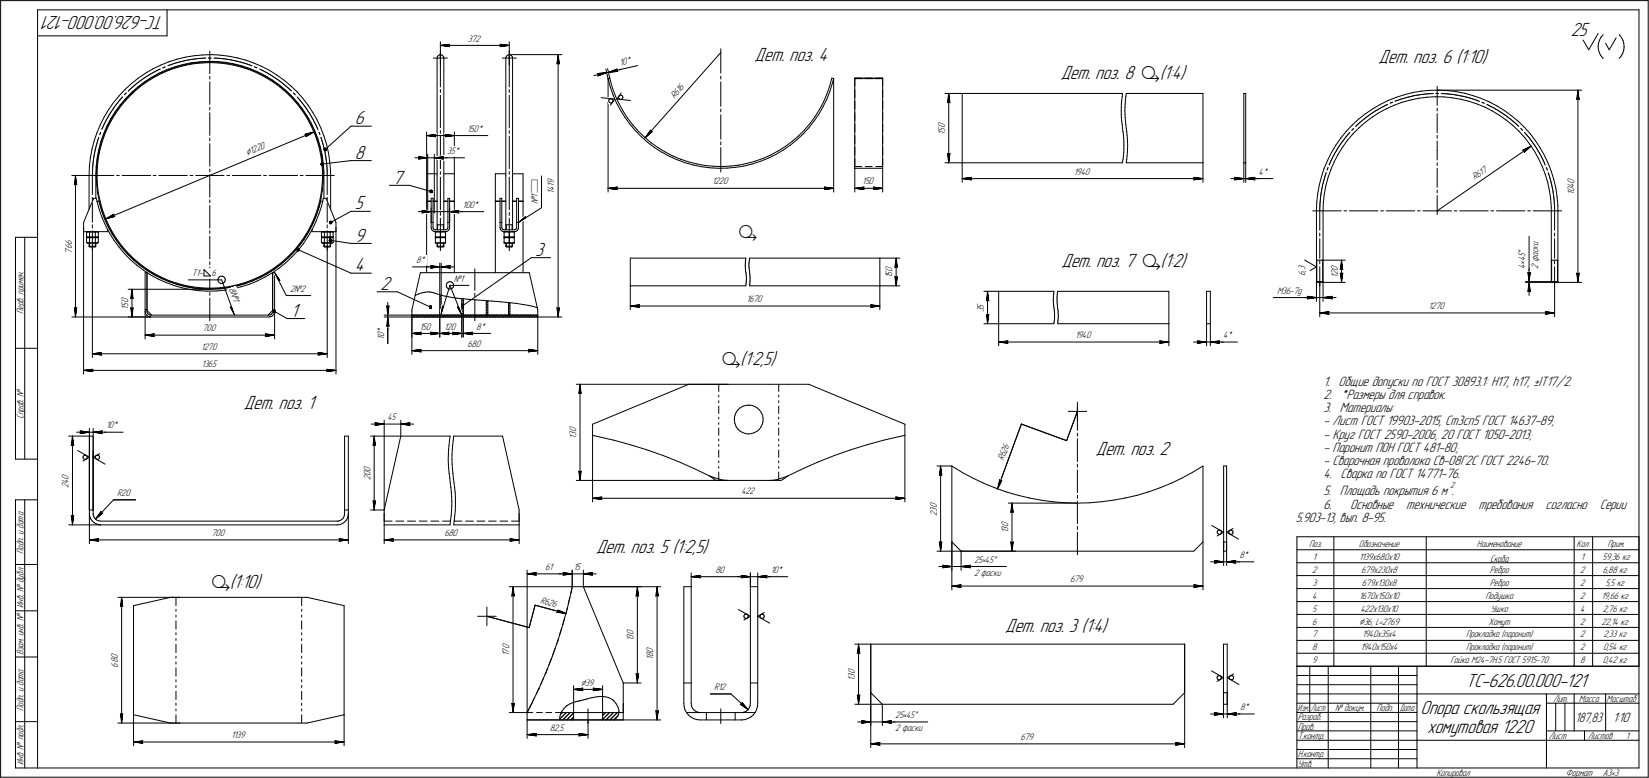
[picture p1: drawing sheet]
<svg xmlns="http://www.w3.org/2000/svg" width="892mm" height="421mm" viewBox="0 0 892 421" stroke-linecap="round" stroke-linejoin="round" font-family="sans-serif">
<defs><g id="words">
<g font-size="11.2">
<text x="399" y="129">ä</text>
<text x="390" y="198">ä(1:2,5)</text>
<text x="114" y="318">ä(1:10)</text>
</g>
<g font-size="10.9">
<text x="89" y="9" transform="rotate(-180 89 9)">ТС-626.00.000-121</text>
<text x="849" y="19">25</text>
<text x="408" y="33">Дет. поз. 4</text>
<text x="746" y="34">Дет. поз. 6 (1:10)</text>
<text x="574" y="42">Дет. поз. 8 ä(1:4)</text>
<text x="192" y="67">6</text>
<text x="192" y="86">8</text>
<text x="213" y="99">7</text>
<text x="192" y="113">5</text>
<text x="192" y="131">9</text>
<text x="289" y="138">3</text>
<text x="192" y="147">4</text>
<text x="574" y="144">Дет. поз. 7 ä(1:2)</text>
<text x="206" y="157">2</text>
<text x="157" y="171">1</text>
<text x="132" y="221">Дет. поз. 1</text>
<text x="593" y="246">Дет. поз. 2</text>
<text x="322" y="299">Дет. поз. 5 (1:2,5)</text>
<text x="544" y="342">Дет. поз. 3 (1:4)</text>
<text x="793" y="371">ТС-626.00.000-121</text>
<text x="768" y="386">Опора скользящая</text>
<text x="772" y="396">хомутовая 1220</text>
</g>
<g font-size="7.8">
<text x="716" y="209">1. Общие допуски по ГОСТ 30893.1: H17, h17, ±IT17/2.</text>
<text x="716" y="216">2. *Размеры для справок.</text>
<text x="716" y="223">3. Материалы:</text>
<text x="716" y="230">- Лист ГОСТ 19903-2015, Ст3сп5 ГОСТ 14637-89;</text>
<text x="716" y="237">- Круг ГОСТ 2590-2006, 20 ГОСТ 1050-2013;</text>
<text x="716" y="244">- Паронит ПОН ГОСТ 481-80;</text>
<text x="716" y="251">- Сварочная проволока Св-08Г2С ГОСТ 2246-70.</text>
<text x="716" y="259">4. Сварка по ГОСТ 14771-76.</text>
<text x="716" y="268">5. Площадь покрытия 6 м .</text>
<text x="716" y="275">6.</text>
<text x="730" y="275">Основные</text>
<text x="760" y="275">технические</text>
<text x="799" y="275">требования</text>
<text x="836" y="275">согласно</text>
<text x="865" y="275">Серии</text>
<text x="701" y="282">5.903-13, вып. 8-95.</text>
<text x="872" y="390">1:10</text>
</g>
<text font-size="7.7" x="852" y="390">187,83</text>
<g font-size="5.9">
<text x="134" y="84" transform="rotate(-23 134 84)">Ç1220</text>
<text x="825" y="137" transform="rotate(-90 825 137)">Å</text>
<text x="735" y="338">Ç36, L=2769</text>
<text x="314" y="371">Ç39</text>
</g>
<text font-size="5.5" x="291" y="104" transform="rotate(-90 291 104)">ì</text>
<g font-size="5.4">
<text x="253" y="23">372</text>
<text x="335" y="35" transform="rotate(-13 335 35)">10*</text>
<text x="365" y="54" transform="rotate(-48 365 54)">R616</text>
<text x="253" y="71">150*</text>
<text x="511" y="71" transform="rotate(-90 511 71)">5</text>
<text x="511" y="69" transform="rotate(-90 511 69)">0</text>
<text x="511" y="73" transform="rotate(-90 511 73)">1</text>
<text x="242" y="83">35</text>
<text x="246" y="83">*</text>
<text x="581" y="95">1940</text>
<text x="681" y="95">4*</text>
<text x="300" y="101" transform="rotate(-90 300 101)">1</text>
<text x="300" y="100" transform="rotate(-90 300 100)">9</text>
<text x="385" y="100">1220</text>
<text x="466" y="100">150</text>
<text x="798" y="97" transform="rotate(-35 798 97)">R617</text>
<text x="851" y="102" transform="rotate(-90 851 102)">4</text>
<text x="851" y="100" transform="rotate(-90 851 100)">0</text>
<text x="291" y="107" transform="rotate(-90 291 107)">1</text>
<text x="300" y="105" transform="rotate(-90 300 105)">1</text>
<text x="300" y="103" transform="rotate(-90 300 103)">4</text>
<text x="851" y="105" transform="rotate(-90 851 105)">1</text>
<text x="851" y="104" transform="rotate(-90 851 104)">0</text>
<text x="250" y="112">100*</text>
<text x="291" y="110" transform="rotate(-90 291 110)">№</text>
<text x="39" y="137" transform="rotate(-90 39 137)">7</text>
<text x="39" y="135" transform="rotate(-90 39 135)">6</text>
<text x="39" y="133" transform="rotate(-90 39 133)">6</text>
<text x="832" y="137" transform="rotate(-90 832 137)">с</text>
<text x="832" y="135" transform="rotate(-90 832 135)">к</text>
<text x="832" y="133" transform="rotate(-90 832 133)">и</text>
<text x="225" y="142">8*</text>
<text x="825" y="143" transform="rotate(-90 825 143)">•</text>
<text x="825" y="141" transform="rotate(-90 825 141)">4</text>
<text x="825" y="139" transform="rotate(-90 825 139)">5</text>
<text x="832" y="142" transform="rotate(-90 832 142)">ф</text>
<text x="832" y="139" transform="rotate(-90 832 139)">а</text>
<text x="104" y="149">Т1-</text>
<text x="114" y="149">6</text>
<text x="483" y="149" transform="rotate(-90 483 149)">5</text>
<text x="483" y="147" transform="rotate(-90 483 147)">0</text>
<text x="706" y="149" transform="rotate(-90 706 149)">6</text>
<text x="706" y="147" transform="rotate(-90 706 147)">,</text>
<text x="706" y="146" transform="rotate(-90 706 146)">3</text>
<text x="723" y="149" transform="rotate(-90 723 149)">2</text>
<text x="723" y="147" transform="rotate(-90 723 147)">0</text>
<text x="825" y="145" transform="rotate(-90 825 145)">4</text>
<text x="832" y="145" transform="rotate(-90 832 145)">2</text>
<text x="245" y="152">№1</text>
<text x="483" y="151" transform="rotate(-90 483 151)">1</text>
<text x="723" y="150" transform="rotate(-90 723 150)">1</text>
<text x="124" y="156" transform="rotate(70 124 156)">8№1</text>
<text x="157" y="158">2№2</text>
<text x="691" y="159">M36-7g</text>
<text x="69" y="167" transform="rotate(-90 69 167)">1</text>
<text x="69" y="166" transform="rotate(-90 69 166)">5</text>
<text x="69" y="164" transform="rotate(-90 69 164)">0</text>
<text x="404" y="163">1670</text>
<text x="532" y="167" transform="rotate(-90 532 167)">5</text>
<text x="773" y="167">1270</text>
<text x="13" y="170" transform="rotate(-90 13 170)">Перв. примен.</text>
<text x="532" y="169" transform="rotate(-90 532 169)">3</text>
<text x="110" y="179">700</text>
<text x="227" y="178">150</text>
<text x="240" y="178">120</text>
<text x="258" y="178">8*</text>
<text x="208" y="184" transform="rotate(-90 208 184)">1</text>
<text x="208" y="182" transform="rotate(-90 208 182)">0</text>
<text x="208" y="180" transform="rotate(-90 208 180)">*</text>
<text x="581" y="183">1940</text>
<text x="662" y="183">4*</text>
<text x="109" y="189">1270</text>
<text x="253" y="188">680</text>
<text x="109" y="198">1365</text>
<text x="13" y="227" transform="rotate(-90 13 227)">Справ. №</text>
<text x="210" y="227">45</text>
<text x="57" y="232">10*</text>
<text x="312" y="234" transform="rotate(-90 312 234)">0</text>
<text x="312" y="237" transform="rotate(-90 312 237)">1</text>
<text x="312" y="236" transform="rotate(-90 312 236)">3</text>
<text x="543" y="250" transform="rotate(-70 543 250)">R626</text>
<text x="200" y="258" transform="rotate(-90 200 258)">0</text>
<text x="200" y="255" transform="rotate(-90 200 255)">0</text>
<text x="37" y="264" transform="rotate(-90 37 264)">2</text>
<text x="37" y="262" transform="rotate(-90 37 262)">4</text>
<text x="37" y="259" transform="rotate(-90 37 259)">0</text>
<text x="200" y="260" transform="rotate(-90 200 260)">2</text>
<text x="63" y="268">R20</text>
<text x="401" y="267">422</text>
<text x="507" y="275" transform="rotate(-90 507 275)">0</text>
<text x="507" y="279" transform="rotate(-90 507 279)">2</text>
<text x="507" y="277" transform="rotate(-90 507 277)">3</text>
<text x="545" y="287" transform="rotate(-90 545 287)">3</text>
<text x="545" y="285" transform="rotate(-90 545 285)">0</text>
<text x="114" y="290">700</text>
<text x="240" y="290">680</text>
<text x="545" y="289" transform="rotate(-90 545 289)">1</text>
<text x="13" y="300" transform="rotate(-90 13 300)">Подп. и дата</text>
<text x="708" y="296">Поз.</text>
<text x="735" y="296">Обозначение</text>
<text x="799" y="296">Наименование</text>
<text x="853" y="296">Кол</text>
<text x="869" y="296">Прим.</text>
<text x="527" y="304">25•45Å</text>
<text x="670" y="302">8*</text>
<text x="710" y="303">1</text>
<text x="735" y="303">1139х680х10</text>
<text x="806" y="304">Скоба</text>
<text x="855" y="303">1</text>
<text x="867" y="303">59,36 кг</text>
<text x="295" y="308">61</text>
<text x="310" y="308">15</text>
<text x="387" y="310">80</text>
<text x="417" y="310">10*</text>
<text x="527" y="311">2 фаски</text>
<text x="710" y="310">2</text>
<text x="736" y="310">679х230х8</text>
<text x="806" y="310">Ребро</text>
<text x="855" y="310">2</text>
<text x="867" y="310">6,88 кг</text>
<text x="579" y="315">679</text>
<text x="710" y="317">3</text>
<text x="736" y="317">679х130х8</text>
<text x="806" y="317">Ребро</text>
<text x="855" y="317">2</text>
<text x="868" y="317">5,5 кг</text>
<text x="710" y="324">4</text>
<text x="735" y="324">1670х150х10</text>
<text x="803" y="324">Подушка</text>
<text x="855" y="324">2</text>
<text x="866" y="324">19,66 кг</text>
<text x="13" y="329" transform="rotate(-90 13 329)">Инв. № дубл.</text>
<text x="292" y="326" transform="rotate(15 292 326)">R626</text>
<text x="710" y="331">5</text>
<text x="736" y="331">422х130х10</text>
<text x="806" y="331">Ушко</text>
<text x="855" y="331">4</text>
<text x="867" y="331">2,76 кг</text>
<text x="710" y="338">6</text>
<text x="805" y="338">Хомут</text>
<text x="855" y="338">2</text>
<text x="866" y="338">22,14 кг</text>
<text x="343" y="347" transform="rotate(-90 343 347)">1</text>
<text x="343" y="345" transform="rotate(-90 343 345)">3</text>
<text x="343" y="343" transform="rotate(-90 343 343)">0</text>
<text x="710" y="345">7</text>
<text x="737" y="345">1940х35х4</text>
<text x="793" y="345">Прокладка (паронит)</text>
<text x="855" y="345">2</text>
<text x="867" y="345">2,33 кг</text>
<text x="275" y="353" transform="rotate(-90 275 353)">7</text>
<text x="275" y="351" transform="rotate(-90 275 351)">0</text>
<text x="353" y="353" transform="rotate(-90 353 353)">0</text>
<text x="710" y="352">8</text>
<text x="736" y="352">1940х150х4</text>
<text x="793" y="352">Прокладка (паронит)</text>
<text x="855" y="352">2</text>
<text x="867" y="352">0,54 кг</text>
<text x="13" y="354" transform="rotate(-90 13 354)">Взам. инв. №</text>
<text x="64" y="359" transform="rotate(-90 64 359)">8</text>
<text x="64" y="357" transform="rotate(-90 64 357)">0</text>
<text x="275" y="355" transform="rotate(-90 275 355)">1</text>
<text x="353" y="357" transform="rotate(-90 353 357)">1</text>
<text x="353" y="355" transform="rotate(-90 353 355)">8</text>
<text x="710" y="359">9</text>
<text x="784" y="359">Гайка М24-7Н.5 ГОСТ 5915-70</text>
<text x="855" y="359">8</text>
<text x="867" y="359">0,42 кг</text>
<text x="64" y="361" transform="rotate(-90 64 361)">6</text>
<text x="462" y="365" transform="rotate(-90 462 365)">0</text>
<text x="462" y="368" transform="rotate(-90 462 368)">1</text>
<text x="462" y="367" transform="rotate(-90 462 367)">3</text>
<text x="386" y="373">R12</text>
<text x="840" y="380">Лит.</text>
<text x="854" y="380">Масса</text>
<text x="869" y="380">Масштаб</text>
<text x="13" y="385" transform="rotate(-90 13 385)">Подп. и дата</text>
<text x="484" y="388">25•45Å</text>
<text x="671" y="384">8*</text>
<text x="702" y="390">Разраб.</text>
<text x="722" y="385">№ докум.</text>
<text x="744" y="385">Подп.</text>
<text x="297" y="395">82,5</text>
<text x="484" y="395">2 фаски</text>
<text x="702" y="395">Пров.</text>
<text x="125" y="399">1139</text>
<text x="552" y="400">679</text>
<text x="702" y="400">Т.контр.</text>
<text x="838" y="400">Лист</text>
<text x="859" y="400">Листов</text>
<text x="879" y="400">1</text>
<text x="13" y="414" transform="rotate(-90 13 414)">Инв. № подл.</text>
<text x="702" y="410">Н.контр.</text>
<text x="702" y="415">Утв.</text>
<text x="777" y="420">Копировал</text>
<text x="847" y="420">Формат</text>
<text x="867" y="420">A3•3</text>
</g>
<g font-size="5.3">
<text x="702" y="385">Изм.</text>
<text x="709" y="385">Лист</text>
<text x="757" y="385">Дата</text>
</g>
<text font-size="5.1" x="784" y="264">2</text>
</g></defs>
<g fill="none" stroke="#000" stroke-width=".54">
<path d="M0 0v420zM0 0h891zM20 5v410zM20 5h866zM20 19h70zM90 5v14zM864 18l-5 9zM867 19l-1 1zM876 19h.1M876 19l1 1zM886 5v410zM891 0v420z"/>
<path d="M79 40l4-3zM82 40h.1M82 40l1-1zM83 37l4-2zM83 39h.1M84 39h.1M84 39v-1zM84 38h1zM85 38h.1M85 38h1zM86 38h.1M86 40l4-2z"/>
<path d="M86 38l1-1zM87 37h.1M87 35l4-2zM87 39l4-1zM88 40l4-2zM88 37h.1M88 37l1-1zM89 36h.1M90 38l5-2zM91 36v-1zM91 35h1zM91 33l5-1z"/>
<path d="M91 38l5-2zM92 35h.1M92 38l4-2zM92 35h1zM93 35h.1M93 35l1-1zM94 34h.1M94 34h1zM95 36l4-1zM95 34h.1M95 34h1zM96 34h.1"/>
<path d="M96 36l4-1zM96 32l4-1zM96 34h1zM97 34h.1M97 34v-1zM97 33h1zM98 33h.1M98 33h1zM99 33h.1M99 35l4-1zM99 33h1zM100 33h.1"/>
<path d="M100 35l5-1zM100 33h1zM100 31l5-1zM101 33h.1M101 33l1-1zM102 32h.1M102 32h1zM103 32h.1M103 32h1zM103 34l5-1zM104 32h.1M104 32h1z"/>
<path d="M105 34h4zM105 32h.1M105 30h5zM105 32h1zM106 32h.1M106 32h1zM107 32h.1M107 32h1zM108 32h.1M108 33h5zM108 32h1zM109 32v-1z"/>
<path d="M109 34l4-1zM109 31h1zM109 34h4zM110 30h4zM110 31h.1M110 31h1zM111 31h.1M113 33h4zM113 31h.1M113 34h5zM113 33l5 1zM113 31h1z"/>
<path d="M113 28v12zM114 31h.1M114 30h5zM116 31h.1M116 31h1zM117 31h.1M117 33l5 1zM117 31h1zM118 31h.1M118 34l5 1zM118 34h5zM118 31l1 1z"/>
<path d="M119 32h.1M119 30h5zM119 32h1zM120 32h.1M120 32h1zM121 32h.1M121 32h1zM122 34h4zM122 32h.1M122 32h1zM123 35h4zM123 34l4 1z"/>
<path d="M123 32h.1M123 32h1zM124 32h.1M124 30l4 1zM124 32h1zM125 32h.1M125 32v1zM125 33h1zM126 33h.1M126 34l5 2zM126 33h1zM127 33h.1"/>
<path d="M127 35l4 2zM127 35l4 1zM127 33h1zM128 33h.1M128 33h1zM128 31l5 2zM129 33h.1M129 33l1 1zM130 34h.1M130 34h1zM131 36l4 1zM131 34h.1"/>
<path d="M131 34h1zM131 37l5 1zM131 36l5 2zM132 34h.1M132 34h1zM133 34h.1M133 33l4 1zM133 34l1 1zM134 35h.1M134 35h1zM135 35h.1M135 37l4 2z"/>
<path d="M135 35h1zM136 38l4 2zM136 38l4 1zM136 35v1zM136 36h.1M137 34l5 2zM138 36h.1M138 36l1 1zM139 37h.1M139 39l4 2zM140 40l4 2zM140 39l4 3z"/>
<path d="M140 37l1 1zM141 38h.1M141 38h1zM142 36l4 2zM142 38h.1M142 38l1 1zM143 39h.1M143 39h1zM144 39h.1M144 39h1zM145 39v1zM145 40h.1"/>
<path d="M145 40h1zM146 38l4 3zM234 31h4zM236 31v64zM237 31h-1zM237 30v1zM237 30h1zM238 30h1zM238 29v18zM238 31h4zM238 31v4zM238 28v3z"/>
<path d="M238 23v8zM238 25l5-1zM238 25h5zM238 25h37zM239 30h.1M239 30h1zM240 30v1zM240 31h.1M240 31v64zM243 25h.1M243 24v1zM270 25h5z"/>
<path d="M270 24l1 1zM270 24l5 1zM271 25h-1zM272 31h3zM274 31v64zM274 31h.1M274 30v1zM274 30h1zM274 30h.1M275 30h1zM275 29v18zM275 28v3z"/>
<path d="M275 31v4zM275 31h4zM275 23v8zM276 30h28zM276 30h1zM277 30v1zM277 31h.1M277 31v64zM301 35l1-1zM302 30l1 5zM302 34l1 1zM302 30l-1 5z"/>
<path d="M302 30v141zM323 40l5-1zM323 40h1zM328 37l1 6zM328 39h1zM329 37l1 5zM329 39l5-1zM329 39h5zM329 39l5-2zM329 39l7-1zM333 38l1 1zM334 37l-1 1z"/>
<path d="M334 38l11-3zM390 26v14zM390 28l-41 47zM856 22l3 5zM864 25v2zM864 27l1 2zM865 23l-1 2zM865 29l1 1zM865 22v1zM866 30l1 1zM866 20l-1 2zM867 31h.1"/>
<path d="M868 23l2 4zM874 20l-4 7zM877 30l-1 2zM877 20l1 2zM878 29l-1 1zM878 22v2zM878 27v2zM878 24v1zM878 25v2zM59 59l-3 4zM61 60h-1zM61 59v1z"/>
<path d="M61 59h.1M61 55l-2 4zM62 58l-1 1zM62 58h.1M62 57v1zM63 57h-1zM63 56v1zM63 60l-2 4zM63 56h.1M64 55l-1 1zM64 55h.1M64 55l1-1z"/>
<path d="M64 52l-3 3zM65 54h.1M65 57l-3 3zM66 53l-1 1zM66 53h.1M66 56l-3 4zM66 52v1zM66 52h.1M67 51h.1M67 51h1zM68 48l-4 4zM68 48l3-3z"/>
<path d="M68 53l-3 4zM68 50v1zM68 50h.1M69 53l-3 3zM69 53l3-3zM69 49h.1M69 49h1zM70 49h.1M70 49v-1zM70 48h1zM71 48h.1M71 45l4-3z"/>
<path d="M71 50l-3 3zM71 50l4-3zM71 47v1zM71 47h1zM72 47h.1M72 50l4-3zM72 47v-1zM73 46h-1zM73 46h.1M73 46l1-1zM74 45h.1M74 45h1z"/>
<path d="M75 47l3-3zM75 45v-1zM75 42l4-2zM75 44h.1M75 44h1zM76 47l3-3zM76 44h.1M76 47l4-3zM76 44l1-1zM77 43h.1M77 43l1-1zM78 42h.1"/>
<path d="M78 44l4-2zM78 42h1zM79 42v-1zM79 41h1zM79 44l4-3zM80 41h.1M80 44l3-2zM80 41l1-1zM81 40h.1M81 40h1zM82 42l4-2zM83 41l4-2z"/>
<path d="M83 42l5-2zM113 41v2zM113 44v12zM113 58v2zM143 41l4 2zM144 42l4 2zM146 40h.1M146 40v1zM146 41h1zM147 41h.1M147 43l4 3zM147 41h1z"/>
<path d="M148 41v1zM148 44l3 3zM148 44l4 3zM148 42h1zM149 42h.1M149 42l1 1zM150 43h.1M150 41l4 2zM150 43h1zM151 43v1zM151 46l3 3zM151 44h.1"/>
<path d="M151 47l4 3zM151 44h1zM152 47l3 3zM152 44v1zM152 45h1zM153 45h.1M153 45l1 1zM154 43l3 3zM154 46h.1M154 49l4 3zM154 46l1 1zM155 47h.1"/>
<path d="M155 50l3 3zM155 47h1zM156 47v1zM156 48h.1M156 48l1 1zM157 49h.1M157 46l4 4zM158 52l3 3zM158 53l3 4zM158 53l3 3zM159 50h.1M159 50v1z"/>
<path d="M159 51h1zM160 51h.1M161 50l3 3zM161 52v1zM161 55l3 4zM161 57l3 3zM161 53h.1M161 56l3 4zM161 53l1 1zM162 54h.1M162 54l1 1zM163 55h.1"/>
<path d="M163 55v1zM163 56h1zM164 59l2 4zM164 56h.1M164 53l3 4zM164 60l2 4zM164 56v1zM164 57h1zM165 57h.1M165 57v1zM165 58h.1M165 58l1 1z"/>
<path d="M166 59h.1M166 59v1zM166 60h1zM167 57l2 4zM238 52v17zM238 48v2zM275 48v2zM275 52v17zM321 41l7-2zM323 41l5-2zM324 40l-1 1zM325 53l7 1z"/>
<path d="M329 43l1-1zM329 43l1 4zM329 43v61zM329 54v1zM329 55l1 1zM329 54h1zM329 54h.1M330 42v1zM330 56h.1M330 54v-1zM330 43l1 5zM330 47l2 4z"/>
<path d="M330 53l1 1zM330 56h1zM331 54h.1M331 48l2 4zM331 55v1zM331 54l1 1zM332 51l1 5zM332 55h-1zM332 54l-2 3zM333 52l2 4zM333 56l3 4zM334 54h7z"/>
<path d="M335 53h.1M335 52v1zM335 53v1zM335 56l2 4zM335 52l1-1zM335 52h.1M335 54h1zM336 60l2 3zM336 51v1zM336 54h.1M336 50l-2 4zM336 54l1-1z"/>
<path d="M336 52h1zM337 52v1zM337 53h.1M390 41v2zM390 44v13zM390 59v2zM443 59l-2 4zM445 58l-2 4zM445 55l-2 4zM447 51l-2 4zM447 54l-2 4zM449 47l-2 4z"/>
<path d="M449 49l-2 5zM450 42l1 1zM450 42l-1 5zM450 45l-1 4zM451 43l-1 2zM451 43v61zM462 42h.1M462 43v48zM462 42h15zM462 43h15zM462 42h4zM462 43h4z"/>
<path d="M462 42v4zM462 49v4zM462 55v4zM468 42h4zM468 43h4zM474 42h3zM474 43h3zM477 42h.1M477 43v48zM477 42v4zM477 49v4zM477 55v4z"/>
<path d="M511 51h9zM512 56l1-1zM513 51l1 5zM513 55l1 1zM513 51l-1 5zM513 51v37zM520 51v37zM520 51h87zM606 60v2zM606 58v2zM606 56v2zM607 54l-1 2z"/>
<path d="M607 52v2zM607 51v1zM608 60v2zM608 58v2zM608 56v2zM609 54l-1 2zM609 52v2zM609 51h42zM609 51v1zM651 51v37zM673 51v37zM673 51h1z"/>
<path d="M674 51v37zM742 59l5-3zM744 60h1zM745 60v-1zM745 59h.1M745 59h1zM746 59h.1M746 59l1-1zM747 56l4-2zM747 58h.1M747 58h1zM748 58h.1"/>
<path d="M748 58l1-1zM749 57h.1M749 57h1zM750 59l4-2zM750 57h.1M750 56h.1M751 54l4-1zM752 56h.1M752 56l1-1zM753 55h.1M754 57l4-2zM755 55h.1"/>
<path d="M755 53l5-2zM755 55v-1zM755 54h1zM756 54h.1M756 54h1zM757 54h.1M757 54h1zM758 54h.1M758 54l1-1zM758 55l5-1zM759 53h.1M759 53h1z"/>
<path d="M760 51l4-1zM760 53h.1M760 53h1zM761 53h.1M761 53l1-1zM762 52h.1M762 52h1zM763 52h.1M763 54l4-1zM763 52h1zM764 52h.1M764 50l5-1z"/>
<path d="M764 52h1zM765 52h.1M765 52h1zM766 52v-1zM766 51h1zM767 51h.1M767 51h1zM767 53h5zM768 51h.1M768 51h1zM769 51h.1M769 49h4z"/>
<path d="M769 51h1zM770 51h.1M770 51h1zM771 51h.1M771 51h1zM772 53l4-1zM772 51h.1M772 51h1zM773 51h.1M773 51h1zM773 49h5zM774 51h.1"/>
<path d="M774 51h1zM775 51h.1M776 52h5zM777 51h.1M777 49h17zM777 47v10zM777 59v1zM777 51h1zM778 51h.1M778 49h5zM780 51h.1M780 51h1z"/>
<path d="M781 51h.1M781 52l4 1zM781 51h1zM782 51h.1M782 51h1zM783 49l4 1zM783 51h.1M783 51h1zM784 51h.1M784 51h1zM785 51h.1M785 51h1z"/>
<path d="M785 53l5 1zM786 51h.1M786 51h1zM787 51h.1M787 50h5zM787 51h1zM788 51v1zM788 52h1zM789 52h.1M789 52h1zM790 52h.1M790 54l4 1z"/>
<path d="M790 52h1zM791 52h.1M791 52h1zM792 52h.1M792 50l5 2zM792 52h1zM793 52v1zM793 53h1zM794 53h.1M794 53h1zM794 49h61zM794 55l5 1z"/>
<path d="M795 53h.1M795 53h1zM796 53h.1M796 53v1zM796 54h1zM797 52l4 1zM797 54h.1M797 54h1zM798 54h.1M798 54h1zM799 54h.1M799 56l4 2z"/>
<path d="M799 54l1 1zM800 55h.1M801 53l4 2zM802 55h.1M802 55v1zM802 56h1zM803 56h.1M803 58l4 2zM804 57h.1M804 57h1zM805 57h.1M805 57h1z"/>
<path d="M805 55l5 2zM806 57h.1M806 57v1zM806 58h1zM807 58h.1M807 58h1zM808 58h.1M808 58v1zM808 59h1zM809 59h.1M809 59h1zM810 57l4 3z"/>
<path d="M810 59v1zM810 60h.1M810 60h1zM814 60l3 3zM853 54v-1zM853 49l1 5zM853 53l1 1zM853 49v5zM853 49v104zM51 76l-1 5zM52 80h.1M52 79v1z"/>
<path d="M52 79h.1M52 78v1zM52 78h.1M52 72l-1 4zM52 77v1zM53 77h-1zM53 77h.1M53 76v1zM53 76h.1M53 75v1zM53 75h.1M53 74v1z"/>
<path d="M53 74h.1M54 73h.1M54 68l-2 4zM54 72v1zM54 72h.1M54 77l-1 4zM55 76l-1 4zM55 70h.1M55 69v1zM55 76l-1 5zM56 69h-1zM56 68v1z"/>
<path d="M56 73l-2 4zM56 68h.1M56 67v1zM56 63l-2 5zM56 67h.1M57 72l-2 4zM57 66v1zM57 66h.1M57 65v1zM57 65h.1M58 65h-1zM58 68l-2 5z"/>
<path d="M58 64v1zM58 64h.1M58 63v1zM58 68l-1 4zM59 63h-1zM59 63h.1M59 68l-2 4zM59 62v1zM59 62h.1M60 61l-1 1zM60 61h.1M60 64l-2 4z"/>
<path d="M60 60v1zM61 64l-3 4zM61 64l-2 4zM62 60l-2 4zM113 61v12zM113 75v1zM113 78v12zM165 73h1zM165 73l5-2zM165 74l5-3zM166 73l-1 1zM166 63l2 4z"/>
<path d="M166 64l2 4zM166 64l3 4zM167 60v1zM167 61h.1M167 61l1 1zM168 62h.1M168 62v1zM168 63h.1M168 68l2 4zM168 67l2 4zM168 63h1zM169 68l1 4z"/>
<path d="M169 63v1zM169 64h.1M169 61l3 4zM169 65h1zM170 65h.1M170 65v1zM170 66h.1M170 66v1zM170 72l2 5zM170 71l2 4zM170 67h1zM170 72l2 4z"/>
<path d="M171 67h.1M171 67v1zM171 68h.1M171 68v1zM171 69h1zM172 65l1 4zM172 69v1zM172 77l1 4zM172 70h.1M172 75l1 5zM172 76l1 5zM172 71h.1"/>
<path d="M173 72h.1M173 72v1zM173 73h.1M173 80l1 4zM173 69l2 5zM174 74h.1M174 74v1zM174 75h.1M174 75v1zM174 76h.1M174 76v1zM174 77h.1"/>
<path d="M174 77l1 1zM175 78h.1M175 78v1zM175 79h.1M175 79v1zM175 80h.1M175 74l2 4zM177 78l1 5zM190 68h11zM231 71v23zM231 73h5zM231 73l5 1z"/>
<path d="M231 73h15zM235 73l1 1zM236 73h-1zM238 74v17zM238 71v1zM241 74l5-1zM241 73h.1M241 73h5zM241 73v1zM246 73h5zM246 71v23zM251 73h13z"/>
<path d="M275 71v1zM275 74v17zM337 60l3 4zM338 63l3 4zM340 64l2 4zM341 67l3 4zM342 68l3 3zM344 71l3 3zM345 71l4 3zM347 74l3 3zM349 74l3 3zM349 75l4-4z"/>
<path d="M350 77l4 3zM352 70l-3 5zM352 70v1zM352 71h1zM352 77l4 3zM354 80l4 2zM356 80l4 2zM390 62v13zM390 77v1zM390 80v13zM425 79l3-3zM427 79l4-3z"/>
<path d="M428 76l4-3zM431 76l3-3zM435 70l-3 3zM437 69l-3 4zM438 67l-3 3zM440 66l-3 3zM441 63l-3 4zM443 62l-3 4zM462 61v4zM462 67v4zM462 73v5zM462 80v4z"/>
<path d="M477 61v4zM477 67v4zM477 73v5zM477 80v4zM606 62v2zM606 64l1 2zM607 66v1zM607 67v2zM607 69v2zM607 71l1 2zM608 73v2zM608 75v2z"/>
<path d="M608 79v2zM608 77v2zM608 62v2zM608 64l1 2zM609 66v1zM609 67v2zM609 69v2zM609 71l1 2zM610 73v2zM610 75v2zM610 77v2zM610 79v2z"/>
<path d="M722 78l-2 4zM724 80h.1M724 79v1zM724 79h.1M725 79h-1zM725 78v1zM725 78h.1M725 75l-3 3zM725 77v1zM726 77h-1zM726 77h.1M726 80l-2 3z"/>
<path d="M726 76v1zM726 76h.1M727 76h-1zM727 75v1zM727 75h.1M728 74l-1 1zM728 74h.1M728 71l-3 4zM728 73v1zM729 76l-3 4zM729 73h-1zM729 73h.1"/>
<path d="M729 72v1zM730 72h-1zM730 72h.1M731 70h.1M731 68l-3 3zM731 68l4-4zM732 70h-1zM732 72l-3 4zM732 72l3-3zM732 70h.1M732 69h.1M733 68h.1"/>
<path d="M734 68h-1zM734 68h.1M734 67h1zM734 67v1zM735 64l4-3zM735 69l3-3zM735 67h.1M735 66h1zM735 66v1zM736 66h.1M736 66l1-1zM737 65h.1"/>
<path d="M737 65l1-1zM738 64h.1M738 66l4-3zM738 64l1-1zM739 61l3-2zM739 63h1zM739 63h.1M740 63h.1M740 63v-1zM740 62h1zM741 62h.1M741 62h1z"/>
<path d="M742 62v-1zM742 61h.1M742 63l4-2zM742 61h1zM743 61h.1M743 61v-1zM743 60h1zM744 60h.1M746 61l4-2zM777 61v11zM777 73v2zM777 76v5z"/>
<path d="M807 60l4 2zM811 60h.1M811 62l4 3zM811 60l1 1zM812 61h.1M812 61h1zM813 61v1zM813 62h.1M813 62h1zM814 62h.1M814 62l1 1zM815 63h.1"/>
<path d="M815 65l3 3zM815 63h1zM816 63v1zM816 64h.1M816 64h1zM817 64v1zM817 65h1zM817 63l4 3zM818 65h.1M818 65v1zM818 68l4 3zM818 66h1z"/>
<path d="M819 66h.1M819 66l1 1zM820 67h.1M820 67l1 1zM821 68h.1M821 66l3 3zM822 71l3 3zM823 70h.1M823 71h.1M824 69l4 3zM825 72h.1M825 74l2 4z"/>
<path d="M825 72v1zM825 73h1zM826 73h.1M826 73v1zM826 74h1zM827 74v1zM827 75h.1M827 75h1zM827 78l3 4zM828 72l2 4zM828 75v1zM828 76h.1"/>
<path d="M828 76l1 1zM829 77h.1M829 77v1zM829 78h1zM830 78v1zM830 79h.1M830 76l3 4zM830 79l1 1zM831 80h.1M39 95h13zM40 100l1-1zM41 95v5z"/>
<path d="M41 99v1zM41 95l-1 5zM41 95v76zM46 95h16zM48 95v18zM48 90v5zM49 86l-1 4zM50 81l-1 5zM50 95v10zM50 94v1zM50 94h.1M50 93v1z"/>
<path d="M50 93h.1M50 92v1zM50 92h.1M50 91v1zM50 91h.1M50 90v1zM50 90h.1M50 89v1zM50 89h.1M50 88v1zM50 88h.1M50 87v1z"/>
<path d="M50 87h.1M51 87h-1zM51 86v1zM51 86h.1M51 85v1zM51 85h.1M51 84v1zM51 84h.1M51 83v1zM51 83h.1M51 82v1zM51 82h.1"/>
<path d="M51 81v1zM52 81h-1zM52 80v1zM52 95v12zM52 90v5zM52 94h.1M52 96v4zM52 94v2zM52 89v5zM52 95l1 5zM52 94v1zM52 86v4z"/>
<path d="M53 100v4zM53 89l-1 5zM53 85l-1 4zM53 85v4zM53 81l-1 5zM54 80l-1 5zM54 81l-1 4zM63 95h2zM66 95h15zM83 95h1zM86 95h15zM103 95h1z"/>
<path d="M106 95h7zM113 91v2zM113 94v6zM113 95h8zM123 95h1zM126 95h15zM143 95h1zM146 95h15zM162 95h2zM165 95h16zM173 81l1 4zM174 85v5z"/>
<path d="M174 85l1 5zM174 89l16-2zM174 84l1 4zM174 90v4zM174 99v4zM174 94h.1M174 94v5zM175 90v4zM175 99l-1 4zM175 94v5zM175 88v5zM175 93v2z"/>
<path d="M175 95v12zM175 80v1zM175 81h.1M175 81h1zM176 81v1zM176 82h.1M176 82v1zM176 83h.1M176 81l14-13zM176 83v1zM176 84h.1M176 84v1z"/>
<path d="M176 85h.1M176 85v1zM176 86h.1M176 86v1zM176 87h1zM177 87v1zM177 88h.1M177 88v1zM177 89h.1M177 89v1zM177 90h.1M177 90v1z"/>
<path d="M177 91h.1M177 91v1zM177 92h.1M177 95v10zM177 92v1zM177 93h.1M177 93v1zM177 94h.1M177 94v1zM177 95h.1M178 83v4zM178 87l1 5z"/>
<path d="M179 92v3zM179 95v18zM190 87h11zM224 85h7zM226 85h5zM226 85h1zM226 86l5-1zM227 85l-1 1zM231 94h5zM231 94v15zM231 83v32zM231 85h4z"/>
<path d="M235 85h5zM235 83v32zM235 85l5 1zM235 85h7zM236 95v29zM238 96v17zM238 93v1zM239 85l1 1zM240 85h11zM240 85h-1zM240 95v29zM240 94h6z"/>
<path d="M246 94v15zM268 94h6zM268 94v15zM274 95v29zM275 93v1zM275 96v17zM277 94h6zM277 95v29zM283 94v15zM293 95v17zM358 82l4 2zM360 82l4 2z"/>
<path d="M362 84l4 2zM364 84l4 2zM366 86l4 2zM368 86l4 2zM370 88l5 1zM372 88l5 1zM375 89l4 1zM377 89h4zM379 90l5 1zM381 89l5 1zM384 91h5zM386 90h4z"/>
<path d="M389 91h4zM390 90h5zM393 91h5zM395 90l4-1zM398 91l4-1zM399 89l5-1zM402 90l5-1zM404 88l4-1zM407 89l4-2zM408 87l5-1zM411 87l4-1zM413 86l4-2z"/>
<path d="M415 86l5-2zM417 84l4-2zM420 84l4-3zM421 82l4-3zM424 81l3-2zM462 91h15zM462 90h4zM462 86v4zM462 91v13zM468 90h4zM474 90h3zM477 86v4z"/>
<path d="M477 91v13zM511 88h9zM512 83l1 5zM512 83l1 1zM513 84l1-1zM514 83l-1 5zM520 88h87zM520 88v11zM520 97l5-1zM520 97h5zM520 97h131zM525 97h.1"/>
<path d="M525 96v1zM607 86v2zM608 84l-1 2zM608 82v2zM608 81v1zM609 88h42zM609 86v2zM610 84l-1 2zM610 82v2zM610 81v1zM646 97h5zM646 96v1z"/>
<path d="M646 96l5 1zM646 97h.1M651 88v11zM666 97h7zM668 96l5 1zM668 96v1zM668 97h5zM668 97h.1M673 88h1zM673 88v11zM673 97h1zM674 97h5z"/>
<path d="M674 88v11zM674 97l5-1zM674 97h7zM678 97h1zM679 97h9zM679 96l-1 1zM715 96l-2 4zM715 100h.1M716 99l-1 1zM716 99h.1M716 98v1zM716 98h.1"/>
<path d="M716 97v1zM716 91l-1 5zM716 97h.1M716 96v1zM716 96h.1M717 95l-1 1zM717 95h.1M717 94v1zM717 94h.1M717 93h.1M717 93v1zM718 92h.1"/>
<path d="M718 87l-2 4zM718 91v1zM718 91h.1M718 96l-1 4zM719 89h.1M719 88v1zM719 88h.1M720 87l-1 1zM720 92l-2 4zM720 87h.1M720 82l-2 5zM720 86v1z"/>
<path d="M720 86h.1M721 85l-1 1zM721 85h.1M721 84v1zM721 84h.1M722 88l-2 4zM722 83l-1 1zM722 83h.1M722 82v1zM722 82h.1M723 82h-1zM723 81v1z"/>
<path d="M723 81h.1M724 80l-1 1zM724 83l-2 5zM777 91v10zM777 88v1zM777 81v6zM824 81v1zM824 81l4-2zM824 82l4-3zM824 82h.1M830 82l2 4zM831 80v1z"/>
<path d="M831 81h.1M831 81h1zM832 81v1zM832 82h.1M832 86l2 4zM832 82v1zM832 83h1zM833 83h.1M833 83v1zM833 80l2 4zM833 84h.1M833 84l1 1z"/>
<path d="M834 85h.1M834 85v1zM834 90l2 4zM834 86h.1M834 86l1 1zM835 87h.1M835 87v1zM835 88h.1M835 84l2 4zM835 88v1zM835 89h1zM836 94l1 5z"/>
<path d="M836 91h.1M836 91h1zM837 91v1zM837 92h.1M837 99l1 4zM837 88l2 5zM837 94h.1M837 94h1zM838 94h.1M838 94v1zM838 95h.1M838 95v1z"/>
<path d="M838 96h.1M838 96v1zM838 97h.1M838 97l1 1zM839 98h.1M839 98v1zM839 99h.1M839 93l1 4zM839 99v1zM839 100h.1M840 97l1 5zM50 107v1z"/>
<path d="M50 110v10zM51 107h1zM51 107l-6 13zM52 107v2zM52 100l1 5zM52 109h1zM52 109l2 4zM53 105l1 4zM53 104l1 5zM53 109l1 1zM54 113l1 5zM54 109l1 4z"/>
<path d="M54 110l1 4zM55 113l2 5zM55 114l2 5zM55 118l2 4zM55 113l2 4zM57 118l1 4zM57 119l2 4zM57 117l2 5zM57 118l5-2zM57 118l5-1zM57 118l113-47zM61 117h1z"/>
<path d="M62 116l-1 1zM113 111v12zM113 108v2zM113 100v7zM171 116l-2 4zM171 117l-2 5zM171 116l-2 5zM172 112l-1 4zM172 113l-1 4zM172 116l-1 4zM173 108l-1 4zM173 109h1z"/>
<path d="M173 109l-1 4zM174 108l-2 4zM174 111l-2 5zM174 103l-1 5zM174 103v5zM174 109v2zM175 107h1zM175 107l-1 2zM176 107l6 13zM177 107v1zM177 110v10zM190 114h10z"/>
<path d="M211 100h10zM221 100l12 4zM226 114h7zM228 114h5zM228 114h1zM228 115l5-1zM229 114l-1 1zM231 109h2zM231 109h.1M231 109v38zM233 107h1zM233 107v13z"/>
<path d="M233 113v7zM233 114h10zM234 109h2zM234 107v13zM238 118v18zM238 115v2zM240 109h2zM242 107v13zM242 107h1zM243 109h3zM243 107v13zM243 114h5z"/>
<path d="M243 113v7zM243 114l5 1zM243 114h7zM246 109h.1M246 109v38zM248 114v1zM248 114h14zM248 114h.1M268 109h.1M268 109v38zM268 109h2zM270 107h1z"/>
<path d="M270 107v13zM271 109h3zM271 107v13zM275 115v2zM275 118v18zM277 109h2zM279 107v13zM279 107h1zM280 109h3zM280 107v13zM283 109h.1M283 109v38z"/>
<path d="M284 117v1zM329 102l5-1zM329 102l5 1zM329 102h122zM333 102l1 1zM334 101l-1 1zM446 103l5-1zM446 101v1zM446 101l5 1zM446 102v1zM462 102l5-1zM462 102l5 1z"/>
<path d="M462 102h15zM467 102v1zM467 101v1zM472 103l5-1zM472 101l1 1zM472 101l5 1zM473 102l-1 1zM710 114h15zM712 114v38zM712 109v5zM713 105l-1 4zM713 100v5z"/>
<path d="M714 112v1zM714 113h.1M714 113v1zM714 114h.1M714 114v11zM714 110v1zM714 111h.1M714 111v1zM714 112h.1M714 109v1zM714 110h.1M714 108v1z"/>
<path d="M714 109h.1M714 107v1zM714 108h.1M714 107h.1M714 106v1zM714 105v1zM714 106h.1M714 105h.1M715 104l-1 1zM715 104h.1M715 103v1zM715 103h.1"/>
<path d="M715 102v1zM715 102h.1M715 101v1zM715 101h.1M715 100v1zM716 114v38zM716 109v5zM716 105v4zM717 100l-1 5zM727 114h1zM730 114h15zM747 114h1z"/>
<path d="M750 114h15zM767 114h1zM770 114h7zM777 106v10zM777 103v1zM777 114h8zM777 114l51-35zM786 114h2zM789 114h16zM806 114h2zM809 114h16zM826 114h2z"/>
<path d="M829 114h16zM838 103l1 5zM839 108v4zM839 112v2zM839 114v38zM839 100v1zM839 101h.1M839 101l1 1zM840 102h.1M840 102v1zM840 103h.1M840 104h.1"/>
<path d="M840 103v1zM840 104v1zM840 105h.1M840 105v1zM840 106v1zM840 106h.1M840 107h.1M840 108h.1M840 107v1zM840 108l1 1zM841 110h.1M841 109v1z"/>
<path d="M841 109h.1M841 111v1zM841 111h.1M841 110v1zM841 114h.1M841 113v1zM841 113h.1M841 112v1zM841 112h.1M841 114v11zM841 102l1 4zM842 106l1 5z"/>
<path d="M843 114v38zM843 111v3zM8 128v120zM8 128h12zM13 128v120zM45 120v3zM45 123v2zM45 125h13zM45 123v79zM47 126v2zM47 128h.1M47 126v-1z"/>
<path d="M47 129v2zM47 131h.1M47 129v-1zM47 129h.1M47 128h1zM47 128h6zM47 125h1zM47 131h1zM47 131h6zM47 129h1zM48 128h.1M48 125v1z"/>
<path d="M48 131h.1M48 129h.1M48 133h2zM48 133l1 1zM48 131v2zM48 125h4zM48 126v2zM48 133h.1M48 129v2zM48 128h1zM48 126l2-1zM48 126h.1"/>
<path d="M48 131h1zM48 129h2zM49 134h1zM49 128h1zM49 131h1zM50 125h1zM50 129h1zM50 133h2zM50 134h1zM50 122v1zM50 125v10zM50 133v60z"/>
<path d="M50 128h1zM50 131h1zM51 125l1 1zM51 129h1zM51 128h.1M51 131h.1M52 126v2zM52 128h.1M52 126v-1zM52 133h.1M52 131v2zM52 129v2z"/>
<path d="M52 131h.1M52 129h.1M52 133l-1 1zM52 128h1zM52 125h1zM52 131h1zM52 129h1zM53 128h.1M53 125v1zM53 131h.1M53 128v1zM53 129h.1"/>
<path d="M53 126v2zM53 129v2zM57 122l2 4zM58 124v1zM58 122l3 4zM59 123l2 4zM59 122l2 4zM59 126l3 4zM61 126l2 4zM61 127l2 3zM61 126l2 3zM62 130l2 4z"/>
<path d="M63 130l3 3zM63 129l3 4zM63 130l3 4zM64 134l3 3zM66 133l3 4zM66 133l3 3zM66 134l3 3zM67 137l4 3zM69 137l3 3zM69 136l3 4zM69 137l3 4zM72 140l4 3z"/>
<path d="M113 128v12zM113 125v1zM159 137l-3 3zM159 136l-3 3zM161 136l-3 3zM161 135l29 13zM162 133l-3 4zM162 132l-3 4zM164 132l-3 4zM164 128l-2 4zM164 130l-2 3zM165 129l-3 3z"/>
<path d="M166 128l-2 4zM167 125l-3 3zM167 126l-3 4zM167 125l-2 4zM169 124v1zM169 125h13zM169 124l-3 4zM169 120l-2 5zM169 122l-2 4zM169 121l-2 4zM171 120l-2 4zM174 126v2z"/>
<path d="M174 128h.1M174 126v-1zM174 129v2zM174 131h.1M174 129v-1zM174 129h.1M174 128h1zM174 128h6zM174 125h1zM174 131h1zM174 131h6zM174 129h1z"/>
<path d="M175 128h.1M175 125v1zM175 131h.1M175 129h.1M175 131v2zM175 133l1 1zM175 133h2zM175 125h4zM175 133h.1M175 126v2zM175 129v2zM175 128h1z"/>
<path d="M175 126l2-1zM175 126h.1M175 131h1zM175 129h2zM176 134h1zM176 128h1zM176 131h1zM177 125h1zM177 129h1zM177 133h2zM177 134h1zM177 122v1z"/>
<path d="M177 125v10zM177 133v60zM177 128h1zM177 131h1zM178 125l1 1zM178 129h1zM178 128h.1M178 131h.1M179 131v2zM179 133h.1M179 126v2zM179 128h.1"/>
<path d="M179 126v-1zM179 129v2zM179 131h.1M179 129h.1M179 130l11 2zM179 133l-1 1zM179 120l11-6zM179 128h1zM179 125h1zM179 131h1zM179 129h1zM180 128h.1"/>
<path d="M180 125v1zM180 131h.1M180 128v1zM180 129h.1M180 126v2zM180 129v2zM182 123v2zM182 120v3zM182 123v79zM190 132h11zM233 123v1zM233 120v3z"/>
<path d="M233 120h1zM233 124l1 1zM234 125h1zM234 120v3zM234 123v1zM234 124h1zM235 125h.1M235 124h.1M235 125h6zM235 124h6zM235 129v2zM235 131h.1"/>
<path d="M235 131h1zM236 129h.1M235 129h.1M235 126v2zM235 128h.1M235 128h1zM235 126h.1M236 131h5zM236 128h.1M236 128h5zM236 125h.1M236 126v-1z"/>
<path d="M236 126h.1M236 131h1zM236 128h1zM236 131v2zM236 122h4zM236 133l1 1zM236 133h4zM236 129h1zM236 125h1zM237 122v2zM237 131v2zM237 133h.1"/>
<path d="M237 134h3zM237 131h1zM237 128h1zM237 129h1zM237 125l1 1zM238 131h.1M238 128h.1M238 129v2zM238 131h1zM238 129h.1M238 126v2zM238 128h1z"/>
<path d="M238 126h.1M238 129h1zM238 126l1-1zM239 131h1zM239 128h1zM239 129h1zM239 125h1zM240 134v-1zM240 133h.1M240 122v2zM240 131v2zM240 131h1z"/>
<path d="M240 128h1zM240 129h1zM240 125l1 1zM241 131h.1M241 128h.1M241 125h.1M241 129v2zM241 124h1zM241 125h1zM241 126v2zM242 124h.1M242 125h1z"/>
<path d="M242 120v3zM242 123v1zM242 120h1zM243 124v1zM243 120v3zM243 123v1zM270 123l1 1zM270 120v3zM270 120h1zM271 124v1zM271 125h1zM271 120v3z"/>
<path d="M271 123l1 1zM272 124h.1M272 125h1zM272 124h1zM273 126v2zM273 128h.1M273 125h.1M273 126h.1M273 125h5zM273 124h5zM273 129v2zM273 131h.1"/>
<path d="M273 129h.1M273 126l1-1zM273 129h1zM273 128h2zM273 131h2zM273 128h1zM273 131h1zM274 122h3zM274 133h3zM274 133v1zM274 131v2zM274 125h1z"/>
<path d="M274 129h1zM274 122v2zM274 133h.1M274 134h3zM274 128h1zM274 131h1zM275 125v1zM275 129h.1M275 128h.1M275 131h.1M275 126v2zM275 128h1z"/>
<path d="M275 128h3zM275 129v2zM275 131h1zM275 131h3zM276 129h.1M276 126v-1zM276 126h.1M276 128h1zM276 131h1zM276 125h1zM276 129h1zM277 133h.1"/>
<path d="M277 122v2zM277 131v2zM277 128h1zM277 131h1zM277 133v1zM277 125l1 1zM277 129h1zM278 128h.1M278 125h.1M278 131h.1M278 126v2zM278 129v2z"/>
<path d="M278 124h1zM278 125h1zM279 125h1zM279 124h.1M279 120v3zM279 123v1zM279 120h1zM280 124v1zM280 120v3zM280 123v1zM280 120l4-3zM280 120l13-8z"/>
<path d="M287 139h11zM341 140v15zM341 140h62zM403 140h.1M405 140h71zM405 140h.1M476 140v15zM476 140h11zM485 140v5zM485 140l-1 5zM485 140v15zM714 129v11z"/>
<path d="M714 126v2zM827 128v19zM841 129v11zM841 126v2zM69 156h44zM71 140l3 3zM71 156l1 5zM71 156v5zM71 156v15zM72 140l3 3zM72 141l4 3zM74 143l4 3z"/>
<path d="M75 143l4 3zM76 143l3 2zM76 144l4 2zM78 146l4 3zM78 147v20zM78 147h2zM79 146l4 2zM79 145l4 3zM80 147v21zM80 147v20zM80 146l3 3zM82 149l4 2z"/>
<path d="M83 148l4 2zM83 149l4 2zM86 151l4 2zM87 150l4 2zM87 151l5 1zM90 153l4 1zM91 152l5 2zM91 152l5 1zM92 152l4 2zM94 154l5 2zM96 154l4 1zM96 153l4 1z"/>
<path d="M99 156l4 1zM100 155l4 1zM100 154l4 1zM100 155l5 1zM102 151h18zM103 157h5zM104 156h5zM104 155l5 1zM105 156h4zM108 157h4zM109 156h4zM109 156h5z"/>
<path d="M110 146v3zM110 146l4 3zM110 149h4zM112 157h5zM113 156h2zM113 158v2zM113 145v12zM113 142v1zM114 156h5zM115 156h4zM115 156h5zM117 157h4z"/>
<path d="M118 151v1zM118 151h.1M118 152l1 1zM118 150v1zM119 153h.1M119 156h4zM119 150v-1zM119 150h-1zM119 156l5-1zM119 153h1zM119 149h1zM120 156l4-1z"/>
<path d="M120 151l7 19zM120 153h1zM120 149l1 1zM121 153h.1M121 150h.1M121 157l5-1zM121 150l1 1zM122 152l-1 1zM122 151v1zM123 156l5-1zM124 155l4-1zM124 155l5-1z"/>
<path d="M126 156l4-1zM128 155l4-1zM128 154l5-1zM129 154l4-1zM130 155l5-1zM132 154l4-2zM133 153l4-2zM135 154l4-2zM136 152l5-2zM137 151l4-2zM137 151l4-1zM139 152l4-2z"/>
<path d="M141 150l4-2zM141 149l4-2zM141 150l4-3zM143 150l4-2zM145 148l3-2zM145 147l4-2zM147 148l4-3zM147 147v21zM147 147v20zM147 147h2zM148 146l4-3zM149 147v20z"/>
<path d="M149 147l2 5zM149 147l6 13zM149 145l3-3zM149 145l4-3zM151 151v1zM151 145l4-3zM152 143l4-3zM152 142l4-3zM153 142l3-3zM155 142l3-3zM155 160h13zM190 148h11z"/>
<path d="M204 158h11zM215 158l18 8zM223 144h10zM225 160l-2 7zM225 160h.1M225 160l1-1zM226 159l2-1zM227 147h59zM227 147l-2 13zM228 158h1zM229 158h1zM230 158h.1"/>
<path d="M230 158h1zM231 144h7zM231 158h1zM232 158h1zM233 144h5zM233 144h.1M233 145l5-1zM233 158h1zM233 144v1zM234 158h1zM235 158l1 1zM236 159h1z"/>
<path d="M237 159l2 1zM238 159v11zM238 142v17zM238 144h1zM239 160l-1 1zM239 160v10zM239 142v18zM239 144l5 1zM239 144h5zM239 144h7zM239 160h2zM241 154v1z"/>
<path d="M241 155h1zM242 155v1zM242 153h.1M242 153l-1 1zM242 156h1zM242 153l1-1zM243 156h1zM243 144l1 1zM243 152h1zM243 154l7 16zM243 154l-5 16zM243 154h11z"/>
<path d="M244 144h-1zM244 156h1zM244 152l1 1zM245 156v-1zM245 153v1zM245 154h.1M245 155h.1M257 145v12zM257 159v1zM286 147l5 19zM341 155h62zM341 155v12z"/>
<path d="M403 144h.1M403 145v1zM403 144v1zM403 143v1zM403 142v1zM403 146v1zM403 141v1zM403 147h.1M403 140v1zM403 154v1zM403 147l1 1zM404 153l-1 1z"/>
<path d="M404 148v1zM404 152v1zM404 151v1zM404 150v1zM404 149v1zM404 151h.1M405 143h.1M405 143v1zM405 144v1zM405 142v1zM405 145v1zM405 141v1z"/>
<path d="M405 146h.1M405 140v1zM405 146v1zM405 155h71zM405 147v1zM405 148l1 1zM405 154v1zM406 149h.1M406 149v1zM406 152v1zM406 153l-1 1zM406 150v1z"/>
<path d="M406 151v1zM406 152h.1M476 155v12zM476 155h11zM484 145l1-1zM484 150l1 5zM484 150h1zM485 144v1zM485 150h.1M485 150v5zM532 158h8zM534 158l1 5z"/>
<path d="M534 158l-1 5zM534 158v17zM540 158h30zM540 158v17zM570 159v1zM570 158v1zM570 158h.1M572 159v1zM572 158v1zM572 158h60zM572 158h.1M632 158v17z"/>
<path d="M653 158v17zM653 158h2zM655 158v17zM706 141l6 3zM708 146l4-2zM712 141h2zM712 152h2zM712 152v1zM712 152v11zM712 141v11zM712 152h.1M712 153h2z"/>
<path d="M714 152h2zM714 153h1zM714 141h2zM714 144v11zM714 141v2zM714 153v18zM715 141h13zM715 153h13zM715 141v11zM715 152h.1M716 152l-1 1zM716 152v11z"/>
<path d="M725 148l1 5zM725 148h1zM725 146l1-1zM726 148h.1M726 141v5zM726 145v1zM726 141l-1 5zM726 141v12zM726 148v5zM825 152h14zM825 153h14zM826 147l1 1z"/>
<path d="M826 147l1 5zM826 158l1-1zM827 147v5zM827 148l1-1zM827 145v7zM827 153l-1 5zM827 157l1 1zM827 153l1 5zM827 153v7zM827 152v1zM828 147l-1 5zM839 141h2z"/>
<path d="M839 152v1zM839 152h2zM839 141v11zM839 152h.1M839 153h2zM841 141h2zM841 152h2zM841 153h1zM841 144v11zM841 141v2zM841 153v18zM842 153h13z"/>
<path d="M842 141v11zM842 152h.1M843 152l-1 1zM853 148v5zM853 148h.1M853 148h1zM854 148l-1 5zM39 171h42zM40 166l1 5zM40 166l1 1zM41 167v-1zM41 166v5z"/>
<path d="M69 171h12zM71 166v5zM71 166v1zM71 161h.1M71 167l1-1zM71 161h1zM72 166l-1 5zM78 168l1 2zM78 167v1zM78 167h2zM78 168v15zM79 170h.1"/>
<path d="M79 170l1 1zM80 168l2 2zM80 168v1zM80 167v1zM80 169v1zM80 171h1zM80 170h1zM81 170h.1M81 171h.1M81 170h64zM81 171h64zM113 161v12z"/>
<path d="M125 166l2 4zM125 166h.1M145 170l2-2zM145 171h1zM145 170h1zM146 170h1zM146 171h1zM147 169v1zM147 168v1zM147 167v1zM147 167h2zM148 170l-1 1z"/>
<path d="M148 169v1zM149 167v1zM149 168l-1 1zM149 168v15zM149 168l6 4zM155 172h10zM208 170h83zM208 171h83zM209 165l1 1zM209 165l1 5zM209 176h1zM210 171v15z"/>
<path d="M210 175v11zM210 166v-1zM210 163v7zM210 171l-1 5zM210 176h.1M210 171v5zM210 171v7zM210 170v1zM210 165v5zM223 171h.1M223 171h68zM223 170v1z"/>
<path d="M223 170h68zM223 167v1zM223 168v2zM223 171v21zM223 171v11zM223 170l1 1zM225 170l1 1zM226 170l1 1zM227 170l2 1zM228 180h-1zM229 170l1 1zM230 170l1 1z"/>
<path d="M232 170l1 1zM233 180h.1M233 180h5zM233 170l1 1zM235 170l1 1zM236 170l1 1zM237 170l1 1zM238 169l1-1zM238 168l1-1zM238 165l1-1zM238 164l1-1zM238 170h1z"/>
<path d="M238 170v12zM239 166h-1zM239 161l-1 1zM239 170l1 1zM239 166l-1 4zM239 166h1zM240 170l1 1zM241 160l2 1zM242 170l1 1zM243 161h2zM243 180h-1zM243 170l1 1z"/>
<path d="M245 170v1zM245 161h2zM245 180h.1M245 180h5zM246 170l1 1zM247 161h2zM247 170l1 1zM247 166l3 4zM247 166h1zM249 161v1zM249 170l1 1zM249 162h1z"/>
<path d="M250 170l1-1zM250 169l1-1zM250 167l1-1zM250 166l1-1zM250 164l1-1zM250 163l1-1zM250 170h1zM250 162v8zM250 170v12zM250 162h3zM250 170l1 1zM250 165l37-26z"/>
<path d="M251 162v8zM251 170v12zM252 170l1 1zM253 170l1 1zM253 162h4zM254 170l1 1zM256 180h-1zM256 170l1 1zM257 162v11zM257 170l1 1zM257 162h4zM259 170l1 1z"/>
<path d="M260 170l1 1zM261 162l3 1zM261 170l1 1zM263 170l1 1zM263 170l1-1zM263 168l1-1zM263 167l1-1zM263 165h1zM263 164l1-1zM263 163v7zM263 170h1zM264 163v7z"/>
<path d="M264 163h2zM264 170l1 1zM266 170l1 1zM266 163h1zM267 170l1 1zM267 163h2zM268 170l1 1zM269 163h2zM270 170l1 1zM271 163l3 1zM271 170l1 1zM273 170l1 1z"/>
<path d="M274 170l1 1zM274 164h5zM275 170h1zM275 164v6zM276 170l1 1zM276 169l-1 1zM276 168l-1 1zM276 167h-1zM276 165l-1 1zM276 164l-1 1zM276 164v6zM277 170l1 1z"/>
<path d="M278 170l1 1zM279 164l4 1zM280 170l1 1zM281 170l1 1zM283 170l1 1zM283 165h3zM284 170l1 1zM285 170l2 1zM286 165l2 1zM287 170l1 1zM288 170l1 1zM288 166h3z"/>
<path d="M290 170l1 1zM291 166v1zM291 170v1zM291 168v2zM291 167v1zM291 171v21zM291 171h13zM301 166l1 5zM301 166l1 1zM302 167l1-1zM303 166l-1 5zM341 166l5-1z"/>
<path d="M341 166h5zM341 166h135zM345 166h1zM346 165l-1 1zM471 166h5zM471 165v1zM471 165l5 1zM471 166h.1M532 175h8zM533 163l1-1zM533 170l1 5zM533 170l1 1z"/>
<path d="M534 162l1 1zM534 171l1-1zM535 170l-1 5zM540 175h30zM540 175v12zM570 163v1zM570 162v1zM570 161v1zM570 164v1zM570 160v1zM570 165v1zM570 166v1z"/>
<path d="M570 174v1zM570 167v1zM570 168v1zM570 173v1zM570 169v1zM570 172v1zM570 171v1zM570 171h.1M570 170v1zM572 160v1zM572 161v1zM572 162v1z"/>
<path d="M572 163v1zM572 164v1zM572 165v1zM572 166v1zM572 175h60zM572 167v1zM572 174v1zM572 168v1zM572 173v1zM572 169v1zM572 170v1zM572 172v1z"/>
<path d="M572 171h.1M572 171v1zM632 175v12zM653 175h2zM653 175v12zM655 175v12zM689 161h18zM705 161h7zM707 161h5zM707 160l5 1zM707 160v1zM707 162l5-1z"/>
<path d="M707 161v1zM712 161h4zM714 169h5zM714 169l5 1zM714 169h127zM716 161l5 1zM716 161l5-1zM716 161h7zM718 169l1 1zM719 169h-1zM720 161l1 1zM721 160l-1 1z"/>
<path d="M836 170l5-1zM836 169h.1M836 169h5zM836 169v1zM8 188h12zM50 191h5zM50 191l5 1zM50 191h127zM50 200h.1M54 191l1 1zM55 191h-1zM78 181h5z"/>
<path d="M78 181l5 1zM78 181h71zM83 181v1zM83 181h.1M144 182l5-1zM144 181h.1M144 181h5zM144 181v1zM172 192l5-1zM172 191h.1M172 191h5zM172 191v1z"/>
<path d="M177 200h.1M177 200h5zM223 190l5-1zM223 190h5zM223 190h68zM223 180h5zM223 180l5 1zM223 180h15zM227 190h1zM227 180l1 1zM228 189l-1 1zM233 181l5-1z"/>
<path d="M233 180v1zM238 180h5zM238 180l5 1zM238 180h12zM242 180l1 1zM243 180h7zM245 181l5-1zM245 180v1zM250 180h1zM251 180h5zM251 180l5 1zM251 180h7z"/>
<path d="M255 180l1 1zM256 180h9zM286 190h5zM286 189v1zM286 189l5 1zM286 190h.1M540 185l5-1zM540 185l5 1zM540 185h92zM545 185v1zM545 184v1zM627 186l5-1z"/>
<path d="M627 184l1 1zM627 184l5 1zM628 185l-1 1zM645 185h8zM648 184l5 1zM648 184v1zM648 186l5-1zM648 185v1zM653 185h2zM655 185h5zM655 185l5 1zM655 185l5-1z"/>
<path d="M655 185h7zM659 185l1 1zM660 185h9zM660 184l-1 1zM45 200h5zM45 200l5 1zM45 200h137zM50 200v1zM177 201l5-1zM177 200v1zM312 208h82zM313 213l1-1z"/>
<path d="M314 208v5zM314 212v1zM314 208l-1 5zM314 208v52zM372 208h12zM384 208h10zM389 220v4zM389 217v1zM389 214v1zM389 208v4zM394 208h22zM402 220l1-1z"/>
<path d="M403 219h2zM405 219h.1M405 219h2zM407 219l1 1zM408 220l2 1zM416 208h10zM421 220v4zM421 217v1zM421 214v1zM421 208v4zM426 208h11zM437 208l52 21z"/>
<path d="M583 218v9zM37 236h11zM39 236l1 5zM39 236v5zM39 236v48zM41 234h7zM43 233l5 1zM43 233l1 1zM43 234h5zM44 234h-1zM48 236v40zM48 236h2z"/>
<path d="M48 232v44zM48 234h2zM50 236v40zM50 234h5zM50 232v44zM50 234l5-1zM50 234h7zM55 234h.1M55 234h12zM55 233v1zM186 236v40zM186 236h2z"/>
<path d="M188 236v40zM200 236h17zM201 229h7zM202 236l1 5zM202 236v5zM202 236v40zM203 229h5zM203 229h.1M203 230l5-1zM203 229v1zM208 227v49zM208 229h9z"/>
<path d="M217 236h26zM217 236l-9 40zM217 227v9zM217 229l5 1zM217 229h5zM217 229h7zM221 229l1 1zM222 229h-1zM243 238v3zM243 236v2zM245 238v3zM245 236h27z"/>
<path d="M245 236v2zM272 236l9 40zM320 229v6zM320 235l3 1zM320 229l52-21zM320 235v36zM323 236l9 2zM332 238l9 3zM389 237v1zM389 232v3zM389 229v1zM389 226v1z"/>
<path d="M397 226v2zM397 228l1 1zM398 224l-1 2zM398 229v2zM398 231l1 1zM398 223v1zM399 232l1 1zM399 222l1-1zM399 222l-1 1zM400 233l2 1zM400 221l2-1zM402 234l1 1z"/>
<path d="M403 235h2zM405 235h1zM406 235l2-1zM408 234l1-1zM409 233l2-1zM410 221l1 1zM411 222l1 1zM412 231l-1 1zM412 223v2zM412 229v2zM412 225l1 1zM413 228l-1 1z"/>
<path d="M413 226v2zM421 237v1zM421 232v3zM421 229v1zM421 226v1zM478 238l9-2zM487 236l2-1zM489 229v6zM489 235v36zM552 229l-13 35zM552 229l25 9zM578 223h10z"/>
<path d="M583 220v13zM583 234v2zM583 237v13zM583 223l-6 15zM8 248h12zM39 241v-1zM39 240l1 1zM42 244l6 3zM45 249l3-2zM45 247v1zM45 247h.1M45 248h1z"/>
<path d="M45 246h1zM45 246v1zM46 248h.1M46 246h.1M46 248h1zM46 246l1 1zM47 248h.1M47 247h.1M47 247v1zM48 244v32zM50 244v32zM50 247l4-2z"/>
<path d="M50 247l7 4zM52 248h.1M52 247v1zM52 246h1zM52 246v1zM52 248h1zM53 246h.1M53 248h.1M53 246l1 1zM53 248h1zM54 247h.1M54 247v1z"/>
<path d="M202 241v-1zM202 240l1 1zM242 248v3zM242 251l1 3zM242 246v2zM243 243l-1 3zM243 254v2zM243 241v2zM243 256v3zM243 259l1 2zM244 246v2zM244 248l1 3z"/>
<path d="M245 251v3zM245 243l-1 3zM245 254v2zM245 241v2zM245 256v3zM245 259l1 2zM312 260h82zM313 255l1 5zM313 255h1zM314 255h.1M314 255v5zM341 241l9 2z"/>
<path d="M350 243l8 3zM358 246l9 4zM367 250l8 3zM375 253l9 4zM384 257l1 1zM384 257l2 1zM385 258l1 1zM386 258l3 1zM386 259l1 1zM387 260h7zM389 259l2 1zM389 255v4z"/>
<path d="M389 252v1zM389 249v1zM389 243v4zM389 240v1zM391 260h2zM393 260h1zM394 260h22zM416 260h6zM416 260h1zM417 260h2zM419 260l2-1zM421 255v4z"/>
<path d="M421 252v1zM421 249v1zM421 243v4zM421 240v1zM421 259l3-1zM422 260l2-1zM424 259l1-1zM424 258l2-1zM425 258l1-1zM426 257l8-4zM434 253l9-3zM443 250l8-4z"/>
<path d="M451 246l9-3zM460 243l9-2zM469 241l9-3zM507 252h8zM508 257h1zM509 252v5zM509 257h.1M509 252l-1 5zM509 252v46zM515 252v41zM515 252h.1M515 252l6 4z"/>
<path d="M521 256l5 3zM526 259l6 2zM541 260l-2 4zM541 260h.1M542 260l-3 4zM583 251v2zM583 254v12zM639 259l6-4zM645 255l6-3zM651 252v41zM662 252v41zM662 252h1z"/>
<path d="M663 252v41zM8 270v145zM8 270h12zM13 270v145zM39 279v5zM39 279h.1M39 279h1zM40 279l-1 5zM48 278l1 1zM48 276v2zM48 276h2zM48 278v16z"/>
<path d="M49 279v2zM50 278l1 1zM50 278h.1M50 276v2zM51 279v1zM55 277l-3 4zM55 277h.1M55 277l1 1zM61 270h12zM61 270l-9 11zM186 279v1zM186 278v1z"/>
<path d="M186 276v2zM186 276h2zM188 279v1zM188 276v2zM188 278v1zM188 278v16zM200 276h8zM202 271v5zM202 271h.1M202 271h1zM203 271l-1 5zM208 276v2z"/>
<path d="M208 278v6zM208 278v4zM244 261v3zM244 264v2zM244 279v2zM244 266v3zM244 276v3zM244 269v2zM244 274v2zM244 271v3zM246 261v3zM246 264v2z"/>
<path d="M246 279v2zM246 266v3zM246 276v3zM246 269v2zM246 271v3zM246 274v2zM281 278v6zM281 276v2zM281 278v4zM320 269h5zM320 269l5 1zM320 269h169z"/>
<path d="M325 269v1zM325 269h.1M484 270l5-1zM484 269h1zM484 269h5zM485 269l-1 1zM532 261l6 3zM538 264l6 2zM541 260h1zM544 266l7 2zM545 272h38zM547 277h.1"/>
<path d="M547 272l1 5zM547 277h1zM547 272v5zM547 272v26zM551 268l6 1zM557 269l6 2zM563 271h7zM570 271l6 1zM576 272h7zM583 268v1zM583 271v12zM583 272h6z"/>
<path d="M589 272l7-1zM596 271h6zM602 271l7-2zM609 269l6-1zM615 268l6-2zM621 266l6-2zM627 264l6-3zM633 261l6-2zM37 284h17zM48 292l5-1zM48 292l5 1zM48 292h140z"/>
<path d="M49 281l1 1zM50 282l1 1zM51 283h1zM51 280l1 1zM52 281l4-3zM52 281l1 1zM52 283l2 1zM53 292v1zM53 282h1zM53 291v1zM54 284h.1M54 282h128z"/>
<path d="M54 284h128zM182 284h2zM182 282h1zM183 282h1zM183 293l5-1zM183 291l1 1zM183 291l5 1zM184 284l1-1zM184 292l-1 1zM184 282l1-1zM185 283l1-1zM186 280l-1 1z"/>
<path d="M186 282l1-1zM188 280l-1 1zM208 284h35zM208 282h4zM208 284v10zM208 292l5-1zM208 292l5 1zM208 292h73zM212 292l1 1zM213 291l-1 1zM214 282h4zM220 282h5z"/>
<path d="M227 282h4zM233 282h4zM239 282h5zM244 281l-1 3zM245 284h36zM246 282h4zM246 281l-1 3zM252 282h4zM258 282h4zM264 282h4zM270 282h5zM276 293l5-1z"/>
<path d="M276 291v1zM276 291l5 1zM276 292v1zM277 282h4zM281 284v10zM507 298h13zM508 293l1 5zM508 293l1 1zM509 294v-1zM509 293v5zM515 293l5 5zM515 293v26z"/>
<path d="M515 293v15zM520 298h126zM520 298h29zM520 298v10zM547 293v5zM547 293v1zM547 294l1-1zM548 293l-1 5zM583 285v1zM583 288v12zM646 298l5-5zM651 293v26z"/>
<path d="M655 284l7 4zM658 290l4-2zM658 288v1zM658 287v1zM658 289h1zM659 287h.1M659 287h-1zM659 289h1zM659 287h1zM660 289h.1M660 287h.1M660 287l1 1z"/>
<path d="M660 288v1zM661 288h-1zM662 293h1zM662 298h1zM662 293v5zM662 293v13zM663 293v5zM663 293v13zM663 288l4-2zM663 288l7 4zM665 288v1zM665 287v1z"/>
<path d="M665 289h.1M665 287h1zM665 287h.1M666 287h.1M666 289h.1M666 287h1zM666 289l1-1zM667 287v1zM667 288h.1M701 290h185zM701 297h185zM701 290v70z"/>
<path d="M721 290v70zM771 290v70zM851 290v70zM861 290v70zM886 290v70zM8 305h12zM275 317h34zM277 317l1 5zM277 317v5zM277 317v68zM285 308v77zM285 310h5z"/>
<path d="M285 310l5 1zM285 310h24zM290 310v1zM290 310h.1M302 310h7zM304 310h5zM304 310h1zM304 311l5-1zM305 310l-1 1zM309 320l-2 9zM309 320v1zM309 317h6z"/>
<path d="M309 317v3zM309 308v9zM309 310h6zM315 317l22 52zM315 317h42zM315 317h32zM315 308v9zM315 310l5 1zM315 310h5zM315 310h7zM320 310v1zM320 310h.1"/>
<path d="M345 317v5zM345 317l-1 5zM345 317v52zM355 317l1 5zM355 317v5zM355 317v72zM370 317v64zM370 317h4zM374 317v64zM374 310v7zM374 312l5-1zM374 312l5 1z"/>
<path d="M374 312h32zM378 312l1 1zM379 311l-1 1zM399 312h7zM401 311l5 1zM401 311v1zM401 313l5-1zM401 312v1zM406 317h4zM406 317v64zM406 310v7zM406 312h4z"/>
<path d="M410 317v64zM410 312h5zM410 310v7zM410 312l5 1zM410 312l5-1zM410 312h7zM414 312l1 1zM415 312h11zM415 311l-1 1zM508 306h7zM510 306h5zM510 306h.1"/>
<path d="M510 307l5-1zM510 306v1zM515 317l5-1zM515 317l5 1zM515 317h136zM515 306h5zM519 317l1 1zM520 306h5zM520 316l-1 1zM520 306l5 1zM520 306h7zM524 306l1 1z"/>
<path d="M525 306h19zM525 306h-1zM646 318l5-1zM646 316v1zM646 316l5 1zM646 317v1zM655 304h7zM657 303l5 1zM657 303v1zM657 305l5-1zM657 304v1zM662 304h1z"/>
<path d="M663 304h5zM663 304l5 1zM663 304l5-1zM663 304h7zM668 304v1zM668 304h10zM668 303v1zM701 304h20zM701 318h20zM701 311h20zM721 304h50zM721 318h50z"/>
<path d="M721 311h50zM771 304h80zM771 318h80zM771 311h80zM851 304h10zM851 318h10zM851 311h10zM861 304h25zM861 318h25zM861 311h25zM8 330h12zM64 323h33z"/>
<path d="M65 328h1zM66 323v5zM66 328h.1M66 323l-1 5zM66 323v68zM72 328v59zM72 328l20-5zM92 323h1zM93 323h4zM95 323v5zM95 330v1zM95 333v1z"/>
<path d="M95 336v4zM97 323h64zM161 323h4zM163 323v5zM163 330v1zM163 333v1zM163 336v4zM165 323h1zM166 323l20 5zM186 328v59zM258 333h10zM263 333l23 6z"/>
<path d="M263 328v10zM277 322h.1M277 322h1zM289 327l17 5zM289 327l-3 12zM301 331l5 1zM301 331h1zM301 330l1 1zM301 330l5 2zM304 340l-1 3zM304 338l-2 9zM305 334l-1 4z"/>
<path d="M307 329l-3 9zM307 329l-1 3zM307 329h.1M308 323l-1 4zM344 322h1zM345 322h.1M355 322h.1M355 322h1zM399 330l7 3zM402 335l4-2zM402 333l1 1zM402 333h.1"/>
<path d="M403 334h.1M403 332h.1M403 332l-1 1zM403 334l1 1zM403 332h1zM404 335v-1zM404 332v1zM404 333h1zM405 334h-1zM405 333v1zM410 333l3-2zM410 333l6 4z"/>
<path d="M411 334h.1M411 333v1zM411 334h1zM411 332h1zM411 332v1zM412 334v1zM412 332h1zM412 335l1-1zM413 332v1zM413 334h.1M413 333h.1M413 333v1z"/>
<path d="M701 325h20zM701 332h20zM701 339h20zM721 325h50zM721 332h50zM721 339h50zM771 325h80zM771 332h80zM771 339h80zM851 325h10zM851 332h10zM851 339h10z"/>
<path d="M861 325h25zM861 332h25zM861 339h25zM8 355h12zM95 342v1zM95 345v1zM95 348v5zM95 355v1zM95 358v1zM163 342v1zM163 345v1zM163 348v5z"/>
<path d="M163 355v1zM163 358v1zM298 356l-1 4zM299 355l-4 9zM300 351l-1 3zM302 347l-3 8zM302 347l-1 2zM302 345v2zM462 348h9zM464 353h.1M464 348l1 5zM464 353h1z"/>
<path d="M464 348v5zM464 348v33zM471 348h170zM471 348v27zM471 348v56zM641 348v27zM641 348v56zM662 348h2zM662 348v27zM664 348v27zM701 346h20zM701 353h20z"/>
<path d="M721 346h50zM721 353h50zM771 346h80zM771 353h80zM851 346h10zM851 353h10zM861 346h25zM861 353h25zM95 361v5zM95 368v1zM95 371v1zM95 374v4z"/>
<path d="M163 361v5zM163 368v1zM163 371v1zM163 374v4zM289 377l-1 4zM292 372l-4 9zM292 372l-2 3zM292 372h.1M294 367l-2 3zM295 364l-3 8zM295 364v1zM296 361l-1 3z"/>
<path d="M310 371v14zM310 373l5-1zM310 373l5 1zM310 373h16zM311 380l1-1zM312 379h.1M312 379h1zM313 379h1zM314 379h.1M314 379h1zM315 379l1-1zM315 373v1z"/>
<path d="M315 372v1zM316 378h1zM317 378h.1M317 378h1zM318 378l2-1zM320 377h3zM321 374l5-1zM321 372v1zM321 372l5 1zM321 373v1zM323 377h2zM325 377h2z"/>
<path d="M326 371v14zM327 377h2zM329 377l1 1zM330 378h1zM331 378l1 1zM332 379h.1M332 379l1 2zM337 369v12zM337 369h10zM344 364l1 5zM344 364l1 1zM345 365v-1z"/>
<path d="M345 364v5zM370 369h4zM384 375h11zM395 375l10 9zM401 380v1zM401 380l4 4zM406 369h4zM464 376v5zM464 376h.1M464 376h1zM465 376l-1 5zM471 375l6 6z"/>
<path d="M471 375v17zM655 363l7 4zM658 369l4-2zM658 367h.1M658 366v1zM658 367l1 1zM659 366v-1zM659 366h-1zM659 368h.1M659 365h1zM659 368l1-1zM660 365v1z"/>
<path d="M660 366h.1M660 367h.1M660 366v1zM662 375v6zM662 375h2zM662 375v13zM664 375v6zM664 375v13zM664 367l3-3zM664 367l6 3zM665 367h.1M665 366v1z"/>
<path d="M665 367l1 1zM665 366l1-1zM665 366h.1M666 368h.1M666 365v1zM666 368h1zM666 366h1zM667 368v-1zM667 366v1zM667 367h.1M701 360h20zM701 360h185z"/>
<path d="M701 370h65zM701 375h65zM701 360v55zM701 365h65zM708 360v25zM718 360v55zM721 360h50zM741 360v55zM756 360v55zM766 360v55zM766 375h120zM771 360h80z"/>
<path d="M836 375v40zM851 360h10zM851 375v20zM861 360h25zM868 375v20zM8 390h12zM64 391h33zM65 386l1 5zM65 386l1 1zM66 387v-1zM66 386v5zM72 387l20 4z"/>
<path d="M72 387v16zM92 391h1zM93 391h4zM95 380v2zM95 383v2zM95 387v4zM97 391h64zM161 391h4zM163 380v2zM163 383v2zM163 387v4zM165 391h1z"/>
<path d="M166 391l20-4zM186 387v16zM275 385h10zM277 380v5zM277 380v1zM277 381l1-1zM278 380l-1 5zM285 385v4zM285 389h18zM285 385h3zM285 389v10zM285 389h72z"/>
<path d="M285 397h5zM285 397l5 1zM285 397h33zM288 381l-3 4zM290 397v1zM290 397h.1M290 385h3zM295 385h3zM300 385h4zM303 388v1zM303 389h.1M303 389l3-4z"/>
<path d="M303 389h7zM303 386l1-1zM303 386v2zM304 385h6zM304 385l-1 1zM304 389l4-4zM305 383l-1 2zM306 382h.1M306 382l-1 1zM306 389l4-3zM307 382h.1M307 382l1-1z"/>
<path d="M308 381l2-1zM309 389l1-1zM310 380h1zM310 385v4zM310 385h16zM310 389h16zM313 398l5-1zM313 397h1zM313 397h5zM314 397l-1 1zM318 383v8zM318 389v10z"/>
<path d="M326 389l4-4zM326 387l1-2zM326 389h6zM326 385v4zM326 385h9zM328 389l4-4zM330 389l4-4zM332 389h5zM332 389l1-1zM332 389l2-2zM333 381l1 1zM334 387l-1 1z"/>
<path d="M334 382l1 2zM335 386l-1 1zM335 384v1zM335 385h2zM335 385v1zM335 385h.1M337 381v8zM337 381v4zM355 384v5zM355 384v1zM355 385l1-1zM356 384l-1 5z"/>
<path d="M370 381v1zM370 382v2zM370 384l1 1zM371 385l1 2zM371 385h.1M371 385h8zM372 387l2 1zM374 388l1 1zM374 381v1zM374 382v1zM374 383l1 1zM375 389h2z"/>
<path d="M375 384l1 1zM376 385h1zM377 389h2zM377 385h2zM379 389h22zM379 385h22zM382 385v4zM390 383v8zM398 385v4zM400 381l5 3zM400 381h1zM401 389h.1"/>
<path d="M401 385h7zM401 385h1zM401 389h2zM402 385h1zM403 389h1zM403 385l1-1zM404 389l2-1zM405 383l-1 1zM406 382l-1 1zM406 381v1zM406 388l1-1zM408 385l-1 2z"/>
<path d="M409 384l-1 1zM410 382l-1 2zM410 381v1zM462 381h15zM464 390h7zM466 390h5zM466 390h.1M466 391l5-1zM466 390v1zM471 390h6zM477 381h157zM477 390h5z"/>
<path d="M477 381v11zM477 390l5 1zM477 390h7zM482 390v1zM482 390h20zM482 390h.1M634 381l7-6zM655 386h7zM657 385l5 1zM657 385v1zM657 387l5-1zM657 386v1z"/>
<path d="M662 381h2zM662 386h2zM664 386h5zM664 386l5 1zM664 386l5-1zM664 386h7zM668 386l1 1zM669 386h9zM669 385l-1 1zM701 390h65zM701 395h65zM701 380h65z"/>
<path d="M701 385h65zM836 380h15zM836 395h50zM841 380v15zM846 380v15zM851 380h35zM857 395v5zM8 415h12zM20 415h866zM72 401h5zM72 401l5 1zM72 401h114z"/>
<path d="M77 401v1zM77 401h.1M181 402l5-1zM181 401h1zM181 401h5zM182 401l-1 1zM471 402h5zM471 402l5 1zM471 402h170zM475 402l1 1zM476 402h-1zM636 403l5-1z"/>
<path d="M636 402h.1M636 402h5zM636 402v1zM701 400h65zM701 405h65zM701 410h65zM766 400h70zM836 400h50zM0 420h891z"/>
</g>
<g fill="#fff" stroke="#fff" stroke-width=".54">
<path d="M109 185h9zM109 185h9zM109 186h9zM109 186h9zM109 186h9zM109 186h9zM109 186h9zM109 186h9zM109 186h9zM109 186h9zM109 186h9zM109 186h9zM109 186h9zM109 186h9zM109 187h9zM109 187h9zM109 187h9zM109 187h9zM109 187h9zM109 187h9zM109 187h9zM109 187h9zM109 187h9zM109 187h9zM109 187h9zM109 187h9zM109 188h9zM109 188h9zM109 188h9zM109 188h9zM109 188h9zM109 188h9zM109 188h9zM109 188h9zM109 188h9zM109 188h9zM109 188h9zM109 188h9zM109 189h9zM109 189h9zM109 189h9zM109 189h9zM109 189h9zM109 189h9zM109 189h9zM109 189h9zM109 189h9zM109 189h9zM109 189h9zM109 189h9zM109 190h9zM109 190h9zM109 190h9zM109 190h9zM109 190h9zM109 190h9zM109 190h9zM109 190h9zM109 190h9z"/>
<path d="M54 190h1zM53 190h2zM52 190h3zM52 191h3zM52 191h3zM51 191h4zM51 191h4zM51 191h4zM51 191h4zM51 191h4zM50 191h5zM50 191h5zM50 191h5zM50 191h5zM50 192h5zM51 192h4zM51 192h4zM51 192h4zM51 192h4zM51 192h4zM52 192h3zM52 192h3zM52 192h3zM53 192h2zM54 192h1zM54 192h1z"/>
<path d="M171 190h1zM171 190h2zM171 190h3zM171 190h3zM171 191h4zM171 191h4zM171 191h5zM171 191h5zM171 191h5zM171 191h5zM171 191h5zM171 191h6zM171 191h6zM171 191h6zM171 191h6zM171 192h6zM171 192h5zM171 192h5zM171 192h5zM171 192h5zM171 192h5zM171 192h4zM171 192h4zM171 192h4zM171 192h3zM171 192h2zM171 192h2zM171 193h1z"/>
<path d="M109 175h8zM109 175h8zM109 175h8zM109 176h8zM109 176h8zM109 176h8zM109 176h8zM109 176h8zM109 176h8zM109 176h8zM109 176h8zM109 176h8zM109 176h8zM109 176h8zM109 176h8zM109 177h8zM109 177h8zM109 177h8zM109 177h8zM109 177h8zM109 177h8zM109 177h8zM109 177h8zM109 177h8zM109 177h8zM109 177h8zM109 177h8zM109 178h8zM109 178h8zM109 178h8zM109 178h8zM109 178h8zM109 178h8zM109 178h8zM109 178h8zM109 178h8zM109 178h8zM109 178h8zM109 178h8zM109 179h8zM109 179h8zM109 179h8zM109 179h8zM109 179h8zM109 179h8zM109 179h8zM109 179h8zM109 179h8zM109 179h8zM109 179h8zM109 179h8zM109 180h8zM109 180h8zM109 180h8zM109 180h8zM109 180h8zM109 180h8zM109 180h8zM109 180h8z"/>
<path d="M83 180h1zM83 180h1zM82 180h2zM81 180h3zM80 181h4zM80 181h4zM80 181h4zM80 181h4zM80 181h4zM79 181h5zM79 181h5zM79 181h5zM79 181h5zM78 181h6zM79 181h5zM79 181h5zM79 182h5zM79 182h5zM80 182h4zM80 182h4zM80 182h4zM80 182h4zM80 182h4zM81 182h3zM82 182h2zM82 182h2zM83 182h1zM83 182h1z"/>
<path d="M143 180h1zM143 180h2zM143 180h2zM143 180h3zM143 181h4zM143 181h4zM143 181h4zM143 181h4zM143 181h5zM143 181h5zM143 181h5zM143 181h5zM143 181h5zM143 181h6zM143 181h5zM143 181h5zM143 182h5zM143 182h5zM143 182h5zM143 182h4zM143 182h4zM143 182h4zM143 182h4zM143 182h3zM143 182h3zM143 182h2zM143 182h1zM143 182h1z"/>
<path d="M109 194h9zM109 194h9zM109 195h9zM109 195h9zM109 195h9zM109 195h9zM109 195h9zM109 195h9zM109 195h9zM109 195h9zM109 195h9zM109 195h9zM109 195h9zM109 195h9zM109 196h9zM109 196h9zM109 196h9zM109 196h9zM109 196h9zM109 196h9zM109 196h9zM109 196h9zM109 196h9zM109 196h9zM109 196h9zM109 197h9zM109 197h9zM109 197h9zM109 197h9zM109 197h9zM109 197h9zM109 197h9zM109 197h9zM109 197h9zM109 197h9zM109 197h9zM109 197h9zM109 198h9zM109 198h9zM109 198h9zM109 198h9zM109 198h9zM109 198h9zM109 198h9zM109 198h9zM109 198h9zM109 198h9zM109 198h9zM109 198h9zM109 199h9zM109 199h9zM109 199h9zM109 199h9zM109 199h9zM109 199h9zM109 199h9zM109 199h9zM109 199h9zM109 199h9z"/>
<path d="M50 199h1zM50 199h1zM49 199h2zM48 199h3zM48 200h3zM47 200h4zM47 200h4zM47 200h4zM46 200h5zM46 200h5zM46 200h5zM46 200h5zM45 200h6zM45 200h6zM45 200h6zM46 200h5zM46 201h5zM46 201h5zM46 201h5zM46 201h5zM47 201h4zM47 201h4zM47 201h4zM48 201h3zM48 201h3zM49 201h2zM50 201h1zM50 202h1z"/>
<path d="M176 199h1zM176 199h2zM176 199h2zM176 199h3zM176 200h3zM176 200h4zM176 200h4zM176 200h4zM176 200h5zM176 200h5zM176 200h5zM176 200h5zM176 200h6zM176 200h6zM176 200h6zM176 200h5zM176 201h5zM176 201h5zM176 201h5zM176 201h5zM176 201h4zM176 201h4zM176 201h4zM176 201h3zM176 201h3zM176 201h2zM176 201h2zM176 202h1z"/>
<path d="M104 145h14zM104 145h14zM104 146h14zM104 146h14zM104 146h14zM104 146h14zM104 146h14zM104 146h14zM104 146h14zM104 146h14zM104 146h14zM104 146h14zM104 146h14zM104 146h14zM104 147h14zM104 147h14zM104 147h14zM104 147h14zM104 147h14zM104 147h14zM104 147h14zM104 147h14zM104 147h14zM104 147h14zM104 147h14zM104 147h14zM104 148h14zM104 148h14zM104 148h14zM104 148h14zM104 148h14zM104 148h14zM104 148h14zM104 148h14zM104 148h14zM104 148h14zM104 148h14zM104 149h14zM104 149h14zM104 149h14zM104 149h14zM104 149h14zM104 149h14zM104 149h14zM104 149h14zM104 149h14zM104 149h14zM104 149h14zM104 149h14zM104 150h14zM104 150h14zM104 150h14zM104 150h14zM104 150h14zM104 150h14zM104 150h14zM104 150h14zM104 150h14zM104 150h14z"/>
<path d="M127 155h1zM127 155h1zM127 155h1zM126 155h2zM126 155h2zM126 155h2zM126 156h2zM125 156h3zM125 156h3zM125 156h3zM125 156h3zM125 156h3zM124 156h4zM124 156h4zM124 156h4zM124 156h4zM123 156h5zM123 156h5zM123 157h5zM123 157h5zM123 157h5zM123 157h5zM123 157h5zM123 157h5zM123 157h5zM123 157h5zM123 157h5zM123 157h5zM123 157h6zM123 157h6zM123 158h6zM123 158h6zM123 158h6zM123 158h6zM123 158h6zM123 158h6zM123 158h6zM123 158h6zM124 158h5zM124 158h5zM124 158h5zM124 158h5zM124 159h5zM124 159h5zM124 159h5zM124 159h5zM124 159h5zM124 159h5zM124 159h5zM124 159h5zM124 159h5zM124 159h5zM124 159h5zM124 160h5zM124 160h5zM124 160h5zM124 160h5zM124 160h5zM124 160h5zM124 160h5zM124 160h6zM124 160h6zM124 160h6zM124 160h6zM124 160h6zM124 161h6zM124 161h6zM124 161h6zM124 161h6zM124 161h6zM124 161h6zM124 161h6zM125 161h5zM125 161h5zM125 161h5zM125 161h5zM125 161h5zM125 162h5zM125 162h5zM125 162h5zM125 162h5zM125 162h5zM125 162h5zM125 162h5zM125 162h5zM125 162h5zM125 162h5zM125 162h5zM125 162h5zM125 163h5zM125 163h5zM125 163h5zM125 163h5zM125 163h5zM125 163h5zM125 163h5zM125 163h5zM125 163h4zM125 163h4zM125 163h4zM125 163h4zM125 164h3zM125 164h3zM125 164h3zM125 164h3zM126 164h2zM126 164h1zM126 164h1zM126 164h1zM126 164h1z"/>
<path d="M125 165h1zM125 165h1zM124 166h2zM124 166h2zM124 166h2zM124 166h2zM124 166h2zM124 166h2zM124 166h2zM124 166h2zM124 166h2zM124 166h2zM124 166h2zM124 166h2zM124 167h2zM124 167h2zM124 167h2zM124 167h2zM124 167h2zM124 167h2zM125 167h1zM125 167h1zM125 167h1zM125 167h1zM125 167h1zM125 167h1zM125 168h1zM125 168h1zM125 168h1zM125 168h1zM125 168h1zM125 168h1zM125 168h2zM125 168h2zM125 168h2zM125 168h2zM125 168h2zM125 168h2zM125 169h2zM125 169h2zM125 169h2zM125 169h2zM125 169h2zM126 169h1zM126 169h1zM126 169h1zM126 169h1zM126 169h1zM126 169h1zM126 170h1zM126 170h1zM126 170h1zM126 170h1zM126 170h1zM126 170h1zM126 170h1z"/>
<path d="M157 154h9zM157 154h9zM157 154h9zM157 154h9zM157 154h9zM157 154h9zM157 154h9zM157 154h9zM157 155h9zM157 155h9zM157 155h9zM157 155h9zM157 155h9zM157 155h9zM157 155h9zM157 155h9zM157 155h9zM157 155h9zM157 155h9zM157 155h9zM157 156h9zM157 156h9zM157 156h9zM157 156h9zM157 156h9zM157 156h9zM157 156h9zM157 156h9zM157 156h9zM157 156h9zM157 156h9zM157 156h9zM157 157h9zM157 157h9zM157 157h9zM157 157h9zM157 157h9zM157 157h9zM157 157h9zM157 157h9zM157 157h9zM157 157h9zM157 157h9zM157 157h9zM157 158h9zM157 158h9zM157 158h9zM157 158h9zM157 158h9zM157 158h9zM157 158h9zM157 158h9zM157 158h9zM157 158h9zM157 158h9zM157 158h9zM157 159h9zM157 159h9zM157 159h9z"/>
<path d="M149 148h1zM149 148h1zM149 149h1zM149 149h1zM149 149h1zM149 149h1zM149 149h1zM149 149h1zM149 149h1zM149 149h1zM149 149h1zM149 149h1zM149 149h1zM149 149h1zM149 150h2zM149 150h2zM149 150h2zM149 150h2zM149 150h2zM149 150h2zM149 150h2zM149 150h2zM149 150h2zM149 150h2zM149 150h2zM150 150h1zM150 151h1zM150 151h1zM150 151h1zM150 151h1zM150 151h1zM150 151h2zM150 151h2zM150 151h2zM150 151h2zM150 151h2zM150 151h2zM150 151h2zM150 152h2zM150 152h2zM150 152h2zM150 152h2zM150 152h2zM150 152h2zM150 152h2zM150 152h1zM150 152h1zM150 152h1zM150 152h1z"/>
<path d="M157 163h6zM157 163h6zM157 164h6zM157 164h6zM157 164h6zM157 164h6zM157 164h6zM157 164h6zM157 164h6zM157 164h6zM157 164h6zM157 164h6zM157 164h6zM157 165h6zM157 165h6zM157 165h6zM157 165h6zM157 165h6zM157 165h6zM157 165h6zM157 165h6zM157 165h6zM157 165h6zM157 165h6zM157 165h6zM157 166h6zM157 166h6zM157 166h6zM157 166h6zM157 166h6zM157 166h6zM157 166h6zM157 166h6zM157 166h6zM157 166h6zM157 166h6zM157 166h6zM157 167h6zM157 167h6zM157 167h6zM157 167h6zM157 167h6zM157 167h6zM157 167h6zM157 167h6zM157 167h6zM157 167h6zM157 167h6zM157 167h6zM157 168h6zM157 168h6zM157 168h6zM157 168h6zM157 168h6zM157 168h6zM157 168h6zM157 168h6zM157 168h6zM157 168h6zM157 168h6zM157 168h6zM157 169h6zM157 169h6zM157 169h6zM157 169h6zM157 169h6zM157 169h6zM157 169h6zM157 169h6zM157 169h6zM157 169h6zM157 169h6zM157 170h6zM157 170h6zM157 170h6zM157 170h6zM157 170h6zM157 170h6zM157 170h6zM157 170h6zM157 170h6zM157 170h6zM157 170h6zM157 170h6zM157 171h6zM157 171h6zM157 171h6zM157 171h6zM157 171h6zM157 171h6zM157 171h6zM157 171h6zM157 171h6zM157 171h6zM157 171h6zM157 171h6zM157 172h6zM157 172h6zM157 172h6zM157 172h6zM157 172h6zM157 172h6zM157 172h6zM157 172h6zM157 172h6zM157 172h6zM157 172h6zM157 172h6zM157 173h6zM157 173h6zM157 173h6zM157 173h6zM157 173h6zM157 173h6zM157 173h6zM157 173h6zM157 173h6zM157 173h6z"/>
<path d="M192 139h7zM192 139h7zM192 139h7zM192 139h7zM192 139h7zM192 139h7zM192 139h7zM192 140h7zM192 140h7zM192 140h7zM192 140h7zM192 140h7zM192 140h7zM192 140h7zM192 140h7zM192 140h7zM192 140h7zM192 140h7zM192 140h7zM192 141h7zM192 141h7zM192 141h7zM192 141h7zM192 141h7zM192 141h7zM192 141h7zM192 141h7zM192 141h7zM192 141h7zM192 141h7zM192 141h7zM192 142h7zM192 142h7zM192 142h7zM192 142h7zM192 142h7zM192 142h7zM192 142h7zM192 142h7zM192 142h7zM192 142h7zM192 142h7zM192 142h7zM192 143h7zM192 143h7zM192 143h7zM192 143h7zM192 143h7zM192 143h7zM192 143h7zM192 143h7zM192 143h7zM192 143h7zM192 143h7zM192 144h7zM192 144h7zM192 144h7zM192 144h7zM192 144h7zM192 144h7zM192 144h7zM192 144h7zM192 144h7zM192 144h7zM192 144h7zM192 144h7zM192 145h7zM192 145h7zM192 145h7zM192 145h7zM192 145h7zM192 145h7zM192 145h7zM192 145h7zM192 145h7zM192 145h7zM192 145h7zM192 145h7zM192 146h7zM192 146h7zM192 146h7zM192 146h7zM192 146h7zM192 146h7zM192 146h7zM192 146h7zM192 146h7zM192 146h7zM192 146h7zM192 146h7zM192 147h7zM192 147h7zM192 147h7zM192 147h7zM192 147h7zM192 147h7zM192 147h7zM192 147h7zM192 147h7zM192 147h7zM192 147h7zM192 147h7zM192 148h7zM192 148h7zM192 148h7zM192 148h7zM192 148h7zM192 148h7zM192 148h7zM192 148h7zM192 148h7zM192 148h7zM192 148h7zM192 149h7zM192 149h7zM192 149h7zM192 149h7zM192 149h7z"/>
<path d="M192 105h6zM192 105h6zM192 106h6zM192 106h6zM192 106h6zM192 106h6zM192 106h6zM192 106h6zM192 106h6zM192 106h6zM192 106h6zM192 106h6zM192 106h6zM192 107h6zM192 107h6zM192 107h6zM192 107h6zM192 107h6zM192 107h6zM192 107h6zM192 107h6zM192 107h6zM192 107h6zM192 107h6zM192 107h6zM192 108h6zM192 108h6zM192 108h6zM192 108h6zM192 108h6zM192 108h6zM192 108h6zM192 108h6zM192 108h6zM192 108h6zM192 108h6zM192 108h6zM192 109h6zM192 109h6zM192 109h6zM192 109h6zM192 109h6zM192 109h6zM192 109h6zM192 109h6zM192 109h6zM192 109h6zM192 109h6zM192 109h6zM192 110h6zM192 110h6zM192 110h6zM192 110h6zM192 110h6zM192 110h6zM192 110h6zM192 110h6zM192 110h6zM192 110h6zM192 110h6zM192 110h6zM192 111h6zM192 111h6zM192 111h6zM192 111h6zM192 111h6zM192 111h6zM192 111h6zM192 111h6zM192 111h6zM192 111h6zM192 111h6zM192 112h6zM192 112h6zM192 112h6zM192 112h6zM192 112h6zM192 112h6zM192 112h6zM192 112h6zM192 112h6zM192 112h6zM192 112h6zM192 112h6zM192 113h6zM192 113h6zM192 113h6zM192 113h6zM192 113h6zM192 113h6zM192 113h6zM192 113h6zM192 113h6zM192 113h6zM192 113h6zM192 113h6zM192 114h6zM192 114h6zM192 114h6zM192 114h6zM192 114h6zM192 114h6zM192 114h6zM192 114h6zM192 114h6zM192 114h6zM192 114h6zM192 114h6zM192 115h6zM192 115h6zM192 115h6zM192 115h6zM192 115h6zM192 115h6zM192 115h6zM192 115h6zM192 115h6zM192 115h6z"/>
<path d="M192 59h7zM192 60h7zM192 60h7zM192 60h7zM192 60h7zM192 60h7zM192 60h7zM192 60h7zM192 60h7zM192 60h7zM192 60h7zM192 60h7zM192 60h7zM192 61h7zM192 61h7zM192 61h7zM192 61h7zM192 61h7zM192 61h7zM192 61h7zM192 61h7zM192 61h7zM192 61h7zM192 61h7zM192 61h7zM192 62h7zM192 62h7zM192 62h7zM192 62h7zM192 62h7zM192 62h7zM192 62h7zM192 62h7zM192 62h7zM192 62h7zM192 62h7zM192 62h7zM192 63h7zM192 63h7zM192 63h7zM192 63h7zM192 63h7zM192 63h7zM192 63h7zM192 63h7zM192 63h7zM192 63h7zM192 63h7zM192 63h7zM192 64h7zM192 64h7zM192 64h7zM192 64h7zM192 64h7zM192 64h7zM192 64h7zM192 64h7zM192 64h7zM192 64h7zM192 64h7zM192 65h7zM192 65h7zM192 65h7zM192 65h7zM192 65h7zM192 65h7zM192 65h7zM192 65h7zM192 65h7zM192 65h7zM192 65h7zM192 65h7zM192 66h7zM192 66h7zM192 66h7zM192 66h7zM192 66h7zM192 66h7zM192 66h7zM192 66h7zM192 66h7zM192 66h7zM192 66h7zM192 66h7zM192 67h7zM192 67h7zM192 67h7zM192 67h7zM192 67h7zM192 67h7zM192 67h7zM192 67h7zM192 67h7zM192 67h7zM192 67h7zM192 67h7zM192 68h7zM192 68h7zM192 68h7zM192 68h7zM192 68h7zM192 68h7zM192 68h7zM192 68h7zM192 68h7zM192 68h7zM192 68h7zM192 68h7zM192 69h7zM192 69h7zM192 69h7zM192 69h7zM192 69h7zM192 69h7zM192 69h7zM192 69h7zM192 69h7zM192 69h7z"/>
<path d="M192 123h7zM192 123h7zM192 123h7zM192 123h7zM192 123h7zM192 123h7zM192 123h7zM192 123h7zM192 123h7zM192 124h7zM192 124h7zM192 124h7zM192 124h7zM192 124h7zM192 124h7zM192 124h7zM192 124h7zM192 124h7zM192 124h7zM192 124h7zM192 124h7zM192 125h7zM192 125h7zM192 125h7zM192 125h7zM192 125h7zM192 125h7zM192 125h7zM192 125h7zM192 125h7zM192 125h7zM192 125h7zM192 125h7zM192 126h7zM192 126h7zM192 126h7zM192 126h7zM192 126h7zM192 126h7zM192 126h7zM192 126h7zM192 126h7zM192 126h7zM192 126h7zM192 126h7zM192 127h7zM192 127h7zM192 127h7zM192 127h7zM192 127h7zM192 127h7zM192 127h7zM192 127h7zM192 127h7zM192 127h7zM192 127h7zM192 128h7zM192 128h7zM192 128h7zM192 128h7zM192 128h7zM192 128h7zM192 128h7zM192 128h7zM192 128h7zM192 128h7zM192 128h7zM192 128h7zM192 129h7zM192 129h7zM192 129h7zM192 129h7zM192 129h7zM192 129h7zM192 129h7zM192 129h7zM192 129h7zM192 129h7zM192 129h7zM192 129h7zM192 130h7zM192 130h7zM192 130h7zM192 130h7zM192 130h7zM192 130h7zM192 130h7zM192 130h7zM192 130h7zM192 130h7zM192 130h7zM192 130h7zM192 131h7zM192 131h7zM192 131h7zM192 131h7zM192 131h7zM192 131h7zM192 131h7zM192 131h7zM192 131h7zM192 131h7zM192 131h7zM192 131h7zM192 132h7zM192 132h7zM192 132h7zM192 132h7zM192 132h7zM192 132h7zM192 132h7zM192 132h7zM192 132h7zM192 132h7zM192 132h7zM192 133h7zM192 133h7zM192 133h7z"/>
<path d="M35 129h5zM35 129h5zM35 129h5zM35 129h5zM35 130h5zM35 130h5zM35 130h5zM35 130h5zM35 130h5zM35 130h5zM35 130h5zM35 130h5zM35 130h5zM35 130h5zM35 130h5zM35 130h5zM35 131h5zM35 131h5zM35 131h5zM35 131h5zM35 131h5zM35 131h5zM35 131h5zM35 131h5zM35 131h5zM35 131h5zM35 131h5zM35 131h5zM35 132h5zM35 132h5zM35 132h5zM35 132h5zM35 132h5zM35 132h5zM35 132h5zM35 132h5zM35 132h5zM35 132h5zM35 132h5zM35 133h5zM35 133h5zM35 133h5zM35 133h5zM35 133h5zM35 133h5zM35 133h5zM35 133h5zM35 133h5zM35 133h5zM35 133h5zM35 133h5zM35 134h5zM35 134h5zM35 134h5zM35 134h5zM35 134h5zM35 134h5zM35 134h5zM35 134h5zM35 134h5zM35 134h5zM35 134h5zM35 134h5zM35 135h5zM35 135h5zM35 135h5zM35 135h5zM35 135h5zM35 135h5zM35 135h5zM35 135h5zM35 135h5zM35 135h5zM35 135h5zM35 135h5zM35 136h5zM35 136h5zM35 136h5zM35 136h5zM35 136h5zM35 136h5zM35 136h5zM35 136h5zM35 136h5zM35 136h5zM35 136h5zM35 136h5zM35 137h5zM35 137h5zM35 137h5zM35 137h5zM35 137h5zM35 137h5zM35 137h5z"/>
<path d="M40 166h2zM40 166h2zM40 166h2zM40 166h2zM40 166h2zM40 166h2zM40 166h2zM40 167h2zM40 167h2zM40 167h2zM40 167h2zM40 167h2zM40 167h2zM40 167h2zM40 167h2zM40 167h2zM40 167h2zM40 167h2zM40 167h2zM40 168h2zM40 168h2zM40 168h2zM40 168h2zM40 168h2zM40 168h2zM40 168h2zM40 168h2zM40 168h2zM40 168h2zM40 168h2zM40 168h2zM40 169h2zM40 169h2zM40 169h2zM40 169h2zM40 169h2zM40 169h2zM40 169h2zM40 169h2zM40 169h2zM40 169h2zM40 169h2zM40 170h2zM40 170h2zM40 170h2zM40 170h2zM40 170h2zM40 170h1zM40 170h1zM40 170h1zM40 170h1zM40 170h1zM40 170h1zM40 170h1zM40 171h1z"/>
<path d="M40 96h1zM40 96h1zM40 96h1zM40 96h1zM40 96h1zM40 96h1zM40 96h1zM40 96h1zM40 97h2zM40 97h2zM40 97h2zM40 97h2zM40 97h2zM40 97h2zM40 97h2zM40 97h2zM40 97h2zM40 97h2zM40 97h2zM40 97h2zM40 98h2zM40 98h2zM40 98h2zM40 98h2zM40 98h2zM40 98h2zM40 98h2zM40 98h2zM40 98h2zM40 98h2zM40 98h2zM40 98h2zM40 99h2zM40 99h2zM40 99h2zM40 99h2zM40 99h2zM40 99h2zM40 99h2zM40 99h2zM40 99h2zM40 99h2zM40 99h2zM40 99h2zM40 100h2zM40 100h2zM40 100h2zM40 100h2zM40 100h2zM40 100h2zM40 100h2zM40 100h2zM40 100h2z"/>
<path d="M192 78h7zM192 78h7zM192 78h7zM192 78h7zM192 78h7zM192 78h7zM192 78h7zM192 79h7zM192 79h7zM192 79h7zM192 79h7zM192 79h7zM192 79h7zM192 79h7zM192 79h7zM192 79h7zM192 79h7zM192 79h7zM192 80h7zM192 80h7zM192 80h7zM192 80h7zM192 80h7zM192 80h7zM192 80h7zM192 80h7zM192 80h7zM192 80h7zM192 80h7zM192 80h7zM192 81h7zM192 81h7zM192 81h7zM192 81h7zM192 81h7zM192 81h7zM192 81h7zM192 81h7zM192 81h7zM192 81h7zM192 81h7zM192 81h7zM192 82h7zM192 82h7zM192 82h7zM192 82h7zM192 82h7zM192 82h7zM192 82h7zM192 82h7zM192 82h7zM192 82h7zM192 82h7zM192 82h7zM192 83h7zM192 83h7zM192 83h7zM192 83h7zM192 83h7zM192 83h7zM192 83h7zM192 83h7zM192 83h7zM192 83h7zM192 83h7zM192 83h7zM192 84h7zM192 84h7zM192 84h7zM192 84h7zM192 84h7zM192 84h7zM192 84h7zM192 84h7zM192 84h7zM192 84h7zM192 84h7zM192 84h7zM192 85h7zM192 85h7zM192 85h7zM192 85h7zM192 85h7zM192 85h7zM192 85h7zM192 85h7zM192 85h7zM192 85h7zM192 85h7zM192 86h7zM192 86h7zM192 86h7zM192 86h7zM192 86h7zM192 86h7zM192 86h7zM192 86h7zM192 86h7zM192 86h7zM192 86h7zM192 86h7zM192 87h7zM192 87h7zM192 87h7zM192 87h7zM192 87h7zM192 87h7zM192 87h7zM192 87h7zM192 87h7zM192 87h7zM192 87h7zM192 87h7zM192 88h7zM192 88h7zM192 88h7zM192 88h7zM192 88h7z"/>
<path d="M61 115h1zM61 115h1zM61 116h1zM61 116h1zM61 116h1zM61 116h1zM61 116h1zM60 116h2zM60 116h2zM60 116h2zM60 116h2zM60 116h2zM60 116h2zM60 117h2zM59 117h3zM59 117h3zM59 117h4zM59 117h4zM59 117h4zM59 117h4zM59 117h4zM58 117h5zM58 117h5zM58 117h5zM58 117h5zM58 118h4zM58 118h4zM58 118h4zM58 118h3zM58 118h3zM58 118h3zM58 118h2zM57 118h3zM57 118h3zM57 118h2z"/>
<path d="M168 71h2zM168 71h2zM167 72h3zM167 72h3zM167 72h2zM166 72h3zM166 72h3zM166 72h3zM165 72h4zM165 72h4zM165 72h4zM164 72h5zM164 72h5zM164 72h5zM164 73h5zM164 73h4zM164 73h4zM165 73h3zM165 73h3zM165 73h3zM165 73h3zM165 73h3zM165 73h3zM165 73h2zM165 73h2zM165 73h2zM165 74h2zM165 74h2zM165 74h2zM165 74h2zM165 74h1zM165 74h1zM165 74h1zM165 74h1zM165 74h1zM165 74h1z"/>
<path d="M142 76h1zM142 76h1zM142 76h1zM142 76h1zM142 77h1zM141 77h2zM141 77h2zM141 77h2zM141 77h2zM141 77h2zM140 77h4zM140 77h4zM140 77h4zM140 77h4zM140 77h4zM139 77h5zM139 78h5zM139 78h5zM139 78h5zM139 78h5zM138 78h6zM138 78h6zM138 78h6zM138 78h6zM138 78h6zM137 78h7zM137 78h7zM137 78h7zM137 79h7zM137 79h7zM136 79h8zM136 79h8zM136 79h8zM136 79h8zM136 79h8zM135 79h9zM135 79h9zM135 79h9zM135 79h9zM135 80h10zM134 80h11zM134 80h11zM134 80h11zM134 80h11zM134 80h11zM133 80h12zM133 80h12zM133 80h12zM133 80h12zM133 80h12zM132 80h13zM132 81h13zM132 81h13zM132 81h13zM132 81h13zM132 81h13zM132 81h12zM132 81h12zM132 81h12zM132 81h12zM132 81h12zM133 81h10zM133 81h10zM133 82h10zM133 82h10zM133 82h9zM133 82h9zM133 82h9zM133 82h9zM133 82h9zM133 82h8zM133 82h8zM133 82h8zM133 82h8zM133 82h8zM133 83h7zM133 83h7zM133 83h7zM133 83h7zM133 83h7zM133 83h6zM133 83h6zM133 83h6zM133 83h6zM133 83h6zM133 83h5zM133 83h5zM133 84h5zM133 84h5zM133 84h5zM134 84h3zM134 84h3zM134 84h3zM134 84h3zM134 84h3zM134 84h2zM134 84h2zM134 84h2zM134 84h2zM134 85h2zM134 85h1zM134 85h1zM134 85h1zM134 85h1z"/>
<path d="M65 161h5zM65 161h5zM65 161h5zM65 161h5zM65 161h5zM65 161h5zM65 161h5zM65 161h5zM65 161h5zM65 161h5zM65 161h5zM65 161h5zM65 162h5zM65 162h5zM65 162h5zM65 162h5zM65 162h5zM65 162h5zM65 162h5zM65 162h5zM65 162h5zM65 162h5zM65 162h5zM65 162h5zM65 163h5zM65 163h5zM65 163h5zM65 163h5zM65 163h5zM65 163h5zM65 163h5zM65 163h5zM65 163h5zM65 163h5zM65 163h5zM65 163h5zM65 164h5zM65 164h5zM65 164h5zM65 164h5zM65 164h5zM65 164h5zM65 164h5zM65 164h5zM65 164h5zM65 164h5zM65 164h5zM65 165h5zM65 165h5zM65 165h5zM65 165h5zM65 165h5zM65 165h5zM65 165h5zM65 165h5zM65 165h5zM65 165h5zM65 165h5zM65 165h5zM65 166h5zM65 166h5zM65 166h5zM65 166h5zM65 166h5zM65 166h5zM65 166h5zM65 166h5zM65 166h5zM65 166h5zM65 166h5zM65 166h5zM65 167h5zM65 167h5zM65 167h5zM65 167h5zM65 167h5zM65 167h5zM65 167h5zM65 167h5zM65 167h5zM65 167h5zM65 167h5z"/>
<path d="M70 166h3zM70 166h3zM70 166h3zM70 166h3zM70 166h3zM70 166h3zM70 166h3zM70 167h3zM70 167h2zM70 167h2zM70 167h2zM70 167h2zM70 167h2zM70 167h2zM70 167h2zM70 167h2zM70 167h2zM70 167h2zM70 167h2zM70 168h2zM70 168h2zM70 168h2zM70 168h2zM70 168h2zM70 168h2zM70 168h2zM70 168h2zM70 168h2zM70 168h2zM70 168h2zM71 168h1zM71 169h1zM71 169h1zM71 169h1zM71 169h1zM71 169h1zM71 169h1zM71 169h1zM71 169h1zM71 169h1zM71 169h1zM71 169h1zM71 170h1zM71 170h1zM71 170h1zM71 170h1zM71 170h1zM71 170h1zM71 170h1zM71 170h1zM71 170h1zM71 170h1zM71 170h1zM71 170h1zM71 171h1zM71 171h1zM71 171h1zM71 171h1zM71 171h1zM71 171h1z"/>
<path d="M71 157h1zM71 157h1zM71 157h1zM71 157h1zM71 157h1zM71 157h1zM71 157h1zM71 158h1zM71 158h1zM71 158h1zM71 158h1zM71 158h1zM71 158h1zM71 158h1zM71 158h1zM71 158h1zM71 158h1zM71 158h1zM71 158h1zM71 159h1zM71 159h1zM71 159h1zM71 159h1zM71 159h1zM71 159h1zM71 159h1zM71 159h1zM71 159h1zM71 159h1zM71 159h1zM70 160h2zM70 160h2zM70 160h2zM70 160h2zM70 160h2zM70 160h2zM70 160h2zM70 160h2zM70 160h2zM70 160h2zM70 160h2zM70 160h2zM70 161h2zM70 161h2zM70 161h2zM70 161h2zM70 161h2zM70 161h2zM70 161h2zM70 161h2zM70 161h2zM70 161h2zM70 161h3zM70 161h3zM70 162h3zM70 162h3zM70 162h3zM70 162h3zM70 162h3z"/>
<path d="M253 184h8zM253 184h8zM253 184h8zM253 184h8zM253 184h8zM253 184h8zM253 184h8zM253 184h8zM253 184h8zM253 184h8zM253 184h8zM253 185h8zM253 185h8zM253 185h8zM253 185h8zM253 185h8zM253 185h8zM253 185h8zM253 185h8zM253 185h8zM253 185h8zM253 185h8zM253 186h8zM253 186h8zM253 186h8zM253 186h8zM253 186h8zM253 186h8zM253 186h8zM253 186h8zM253 186h8zM253 186h8zM253 186h8zM253 186h8zM253 187h8zM253 187h8zM253 187h8zM253 187h8zM253 187h8zM253 187h8zM253 187h8zM253 187h8zM253 187h8zM253 187h8zM253 187h8zM253 187h8zM253 188h8zM253 188h8zM253 188h8zM253 188h8zM253 188h8zM253 188h8zM253 188h8zM253 188h8zM253 188h8zM253 188h8zM253 188h8zM253 188h8zM253 189h8z"/>
<path d="M227 189h1zM226 189h2zM225 189h3zM225 189h3zM224 189h4zM224 189h4zM224 189h4zM224 189h4zM224 189h4zM223 189h5zM223 189h5zM223 190h5zM223 190h5zM223 190h5zM223 190h5zM223 190h5zM224 190h4zM224 190h4zM224 190h4zM224 190h4zM224 190h4zM225 190h3zM225 190h3zM226 191h2zM226 191h2zM227 191h1z"/>
<path d="M285 189h1zM285 189h2zM285 189h3zM285 189h3zM285 189h4zM285 189h4zM285 189h4zM285 189h5zM285 189h5zM285 189h5zM285 189h5zM285 189h5zM285 190h6zM285 190h6zM285 190h6zM285 190h5zM285 190h5zM285 190h5zM285 190h5zM285 190h5zM285 190h4zM285 190h4zM285 190h4zM285 190h3zM285 191h3zM285 191h2zM285 191h2zM285 191h1z"/>
<path d="M204 177h5zM204 177h5zM204 177h5zM204 177h5zM204 177h5zM204 177h5zM204 177h5zM204 177h5zM204 177h5zM204 177h5zM204 177h5zM204 178h5zM204 178h5zM204 178h5zM204 178h5zM204 178h5zM204 178h5zM204 178h5zM204 178h5zM204 178h5zM204 178h5zM204 178h5zM204 178h5zM204 179h5zM204 179h5zM204 179h5zM204 179h5zM204 179h5zM204 179h5zM204 179h5zM204 179h5zM204 179h5zM204 179h5zM204 179h5zM204 179h5zM204 180h5zM204 180h5zM204 180h5zM204 180h5zM204 180h5zM204 180h5zM204 180h5zM204 180h5zM204 180h5zM204 180h5zM204 180h5zM204 181h5zM204 181h5zM204 181h5zM204 181h5zM204 181h5zM204 181h5zM204 181h5zM204 181h5zM204 181h5zM204 181h5zM204 181h5zM204 181h5zM204 182h5zM204 182h5zM204 182h5zM204 182h5zM204 182h5zM204 182h5zM204 182h5zM204 182h5zM204 182h5zM204 182h5zM204 182h5zM204 182h5zM204 183h5zM204 183h5zM204 183h5zM204 183h5zM204 183h5zM204 183h5zM204 183h5zM204 183h5zM204 183h5zM204 183h5zM204 183h5zM204 183h5zM204 184h5zM204 184h5zM204 184h5z"/>
<path d="M209 165h2zM209 165h2zM209 165h2zM209 165h2zM209 165h2zM209 165h2zM209 165h2zM209 166h2zM209 166h2zM209 166h2zM209 166h2zM209 166h2zM209 166h2zM209 166h2zM209 166h2zM209 166h2zM209 166h2zM209 166h2zM209 166h2zM209 167h2zM209 167h2zM209 167h2zM209 167h2zM209 167h2zM209 167h2zM209 167h2zM209 167h2zM209 167h2zM209 167h2zM209 167h2zM209 167h2zM209 168h2zM209 168h2zM209 168h2zM209 168h2zM209 168h2zM209 168h2zM209 168h2zM209 168h2zM209 168h2zM209 168h2zM209 168h2zM209 168h2zM209 169h2zM209 169h1zM209 169h1zM209 169h1zM209 169h1zM209 169h1zM209 169h1zM209 169h1zM209 169h1zM209 169h1zM209 169h1zM209 170h1zM209 170h1zM209 170h1zM209 170h1z"/>
<path d="M209 172h1zM209 172h1zM209 172h1zM209 172h1zM209 172h1zM209 173h1zM209 173h1zM209 173h1zM209 173h1zM209 173h1zM209 173h1zM209 173h1zM209 173h1zM209 173h1zM209 173h2zM209 173h2zM209 173h2zM209 174h2zM209 174h2zM209 174h2zM209 174h2zM209 174h2zM209 174h2zM209 174h2zM209 174h2zM209 174h2zM209 174h2zM209 174h2zM209 174h2zM209 175h2zM209 175h2zM209 175h2zM209 175h2zM209 175h2zM209 175h2zM209 175h2zM209 175h2zM209 175h2zM209 175h2zM209 175h2zM209 176h2zM209 176h2zM209 176h2zM209 176h2zM209 176h2zM209 176h2zM209 176h2zM209 176h2zM209 176h2zM209 176h2zM209 176h2zM209 176h2zM209 177h2zM209 177h2zM209 177h2zM209 177h2zM209 177h2z"/>
<path d="M253 67h9zM253 67h9zM253 68h9zM253 68h9zM253 68h9zM253 68h9zM253 68h9zM253 68h9zM253 68h9zM253 68h9zM253 68h9zM253 68h9zM253 68h9zM253 68h9zM253 69h9zM253 69h9zM253 69h9zM253 69h9zM253 69h9zM253 69h9zM253 69h9zM253 69h9zM253 69h9zM253 69h9zM253 69h9zM253 70h9zM253 70h9zM253 70h9zM253 70h9zM253 70h9zM253 70h9zM253 70h9zM253 70h9zM253 70h9zM253 70h9zM253 70h9zM253 70h9zM253 71h9zM253 71h9zM253 71h9zM253 71h9zM253 71h9zM253 71h9zM253 71h9zM253 71h9zM253 71h9zM253 71h9zM253 71h9zM253 71h9zM253 72h9zM253 72h9zM253 72h9zM253 72h9zM253 72h9zM253 72h9zM253 72h9zM253 72h9zM253 72h9zM253 72h9z"/>
<path d="M235 72h1zM234 72h2zM234 72h2zM233 73h3zM232 73h4zM232 73h4zM232 73h4zM232 73h4zM232 73h4zM231 73h5zM231 73h5zM231 73h5zM231 73h5zM231 73h5zM231 73h5zM231 74h5zM232 74h4zM232 74h4zM232 74h4zM232 74h4zM232 74h4zM232 74h4zM233 74h3zM234 74h2zM234 74h2zM235 74h1z"/>
<path d="M240 72h1zM240 72h1zM240 72h2zM240 72h3zM240 73h3zM240 73h4zM240 73h4zM240 73h4zM240 73h5zM240 73h5zM240 73h5zM240 73h5zM240 73h6zM240 73h6zM240 73h6zM240 73h5zM240 74h5zM240 74h5zM240 74h5zM240 74h5zM240 74h4zM240 74h4zM240 74h4zM240 74h3zM240 74h3zM240 74h2zM240 74h1zM240 75h1z"/>
<path d="M242 79h7zM242 80h7zM242 80h7zM242 80h7zM242 80h7zM242 80h7zM242 80h7zM242 80h7zM242 80h7zM242 80h7zM242 80h7zM242 80h7zM242 80h7zM242 81h7zM242 81h7zM242 81h7zM242 81h7zM242 81h7zM242 81h7zM242 81h7zM242 81h7zM242 81h7zM242 81h7zM242 81h7zM242 81h7zM242 82h7zM242 82h7zM242 82h7zM242 82h7zM242 82h7zM242 82h7zM242 82h7zM242 82h7zM242 82h7zM242 82h7zM242 82h7zM242 82h7zM242 83h7zM242 83h7zM242 83h7zM242 83h7zM242 83h7zM242 83h7zM242 83h7zM242 83h7zM242 83h7zM242 83h7zM242 83h7zM242 83h7zM242 84h7zM242 84h7zM242 84h7zM242 84h7zM242 84h7zM242 84h7zM242 84h7zM242 84h7zM242 84h7zM242 84h7z"/>
<path d="M226 84h1zM226 84h2zM226 84h2zM226 85h3zM226 85h4zM226 85h4zM226 85h4zM226 85h4zM226 85h4zM226 85h5zM226 85h5zM226 85h5zM226 85h5zM226 85h5zM226 86h5zM226 86h5zM226 86h5zM226 86h4zM226 86h4zM226 86h4zM226 86h4zM226 86h4zM226 86h3zM226 86h2zM226 86h2zM226 86h1z"/>
<path d="M239 84h1zM239 84h1zM238 84h2zM237 85h3zM237 85h3zM236 85h4zM236 85h4zM236 85h4zM236 85h4zM236 85h4zM235 85h5zM235 85h5zM235 85h5zM235 85h5zM235 86h5zM235 86h5zM236 86h4zM236 86h4zM236 86h4zM236 86h4zM236 86h4zM237 86h3zM237 86h3zM238 86h2zM239 86h1zM239 86h1z"/>
<path d="M250 109h10zM250 109h10zM250 109h10zM250 109h10zM250 109h10zM250 109h10zM250 109h10zM250 109h10zM250 109h10zM250 109h10zM250 109h10zM250 109h10zM250 110h10zM250 110h10zM250 110h10zM250 110h10zM250 110h10zM250 110h10zM250 110h10zM250 110h10zM250 110h10zM250 110h10zM250 110h10zM250 110h10zM250 111h10zM250 111h10zM250 111h10zM250 111h10zM250 111h10zM250 111h10zM250 111h10zM250 111h10zM250 111h10zM250 111h10zM250 111h10zM250 112h10zM250 112h10zM250 112h10zM250 112h10zM250 112h10zM250 112h10zM250 112h10zM250 112h10zM250 112h10zM250 112h10zM250 112h10zM250 112h10zM250 113h10zM250 113h10zM250 113h10zM250 113h10zM250 113h10zM250 113h10zM250 113h10zM250 113h10zM250 113h10zM250 113h10zM250 113h10zM250 113h10z"/>
<path d="M228 113h1zM228 114h2zM228 114h2zM228 114h3zM228 114h3zM228 114h4zM228 114h4zM228 114h4zM228 114h4zM228 114h5zM228 114h5zM228 114h5zM228 114h5zM228 115h5zM228 115h5zM228 115h5zM228 115h4zM228 115h4zM228 115h4zM228 115h4zM228 115h4zM228 115h3zM228 115h3zM228 115h2zM228 115h2zM228 116h1z"/>
<path d="M248 113h1zM247 113h2zM247 114h2zM246 114h3zM246 114h3zM245 114h4zM245 114h4zM245 114h4zM244 114h5zM244 114h5zM244 114h5zM244 114h5zM243 114h6zM243 114h6zM243 115h6zM244 115h5zM244 115h5zM244 115h5zM244 115h5zM244 115h5zM245 115h4zM245 115h4zM245 115h4zM246 115h3zM246 115h3zM247 115h2zM247 116h2zM248 116h1z"/>
<path d="M253 19h8zM253 19h8zM253 19h8zM253 19h8zM253 19h8zM253 19h8zM253 19h8zM253 19h8zM253 19h8zM253 19h8zM253 19h8zM253 20h8zM253 20h8zM253 20h8zM253 20h8zM253 20h8zM253 20h8zM253 20h8zM253 20h8zM253 20h8zM253 20h8zM253 20h8zM253 20h8zM253 21h8zM253 21h8zM253 21h8zM253 21h8zM253 21h8zM253 21h8zM253 21h8zM253 21h8zM253 21h8zM253 21h8zM253 21h8zM253 22h8zM253 22h8zM253 22h8zM253 22h8zM253 22h8zM253 22h8zM253 22h8zM253 22h8zM253 22h8zM253 22h8zM253 22h8zM253 22h8zM253 23h8zM253 23h8zM253 23h8zM253 23h8zM253 23h8zM253 23h8zM253 23h8zM253 23h8zM253 23h8zM253 23h8zM253 23h8zM253 23h8zM253 24h8z"/>
<path d="M243 23h1zM242 24h2zM242 24h2zM241 24h3zM241 24h3zM240 24h4zM240 24h4zM240 24h4zM239 24h5zM239 24h5zM239 24h5zM239 24h5zM238 24h6zM238 25h6zM238 25h6zM239 25h5zM239 25h5zM239 25h5zM239 25h5zM239 25h5zM240 25h4zM240 25h4zM240 25h4zM241 25h3zM241 25h3zM242 26h2zM242 26h2zM243 26h1z"/>
<path d="M270 23h1zM270 24h1zM270 24h2zM270 24h2zM270 24h3zM270 24h4zM270 24h4zM270 24h4zM270 24h4zM270 24h5zM270 24h5zM270 24h5zM270 24h5zM270 25h5zM270 25h5zM270 25h5zM270 25h5zM270 25h5zM270 25h4zM270 25h4zM270 25h4zM270 25h4zM270 25h4zM270 25h3zM270 25h2zM270 26h2zM270 26h1zM270 26h1z"/>
<path d="M287 97h5zM287 97h5zM287 97h5zM287 97h5zM287 98h5zM287 98h5zM287 98h5zM287 98h5zM287 98h5zM287 98h5zM287 98h5zM287 98h5zM287 98h5zM287 98h5zM287 98h5zM287 98h5zM287 99h5zM287 99h5zM287 99h5zM287 99h5zM287 99h5zM287 99h5zM287 99h5zM287 99h5zM287 99h5zM287 99h5zM287 99h5zM287 99h5zM287 100h5zM287 100h5zM287 100h5zM287 100h5zM287 100h5zM287 100h5zM287 100h5zM287 100h5zM287 100h5zM287 100h5zM287 100h5zM287 100h5zM287 101h5zM287 101h5zM287 101h5zM287 101h5zM287 101h5zM287 101h5zM287 101h5zM287 101h5zM287 101h5zM287 101h5zM287 101h5zM287 102h5zM287 102h5zM287 102h5zM287 102h5zM287 102h5zM287 102h5zM287 102h5zM287 102h5zM287 102h5zM287 102h5zM287 102h5zM287 102h5zM287 103h5zM287 103h5zM287 103h5zM287 103h5zM287 103h5zM287 103h5zM287 103h5zM287 103h5zM287 103h5zM287 103h5zM287 103h5zM287 103h5zM287 104h5zM287 104h5zM287 104h5zM287 104h5zM287 104h5zM287 104h5zM287 104h5zM287 104h5zM287 104h5zM287 104h5zM287 104h5zM287 104h5zM287 105h5zM287 105h5zM287 105h5zM287 105h5zM287 105h5zM287 105h5zM287 105h5zM287 105h5zM287 105h5zM287 105h5zM287 105h5zM287 105h5zM287 106h5zM287 106h5zM287 106h5zM287 106h5zM287 106h5zM287 106h5zM287 106h5zM287 106h5zM287 106h5zM287 106h5zM287 106h5zM287 107h5zM287 107h5zM287 107h5zM287 107h5zM287 107h5zM287 107h5zM287 107h5zM287 107h5zM287 107h5zM287 107h5zM287 107h5zM287 107h5zM287 108h5zM287 108h5zM287 108h5zM287 108h5zM287 108h5zM287 108h5zM287 108h5zM287 108h5zM287 108h5zM287 108h5zM287 108h5zM287 108h5zM287 109h5zM287 109h5zM287 109h5zM287 109h5zM287 109h5zM287 109h5zM287 109h5zM287 109h5zM287 109h5zM287 109h5zM287 109h5zM287 109h5zM287 110h5zM287 110h5zM287 110h5zM287 110h5zM287 110h5zM287 110h5zM287 110h5zM287 110h5zM287 110h5z"/>
<path d="M284 117h1zM284 117h1zM284 117h1zM284 117h1zM284 117h1zM284 117h1zM284 117h1zM283 117h2zM283 117h2zM283 117h2zM283 117h2zM283 118h2zM283 118h2zM283 118h2zM283 118h2zM283 118h2zM282 118h3zM282 118h3zM282 118h3zM282 118h3zM282 118h3zM282 118h2zM282 118h2zM282 119h2zM282 119h2zM282 119h2zM282 119h2zM281 119h3zM281 119h2zM281 119h2zM281 119h2zM281 119h2zM281 119h2zM281 119h2zM281 119h2zM281 120h2zM281 120h1zM281 120h1zM281 120h1zM281 120h1zM281 120h1zM281 120h1z"/>
<path d="M206 149h7zM206 149h7zM206 149h7zM206 149h7zM206 149h7zM206 149h7zM206 150h7zM206 150h7zM206 150h7zM206 150h7zM206 150h7zM206 150h7zM206 150h7zM206 150h7zM206 150h7zM206 150h7zM206 150h7zM206 150h7zM206 151h7zM206 151h7zM206 151h7zM206 151h7zM206 151h7zM206 151h7zM206 151h7zM206 151h7zM206 151h7zM206 151h7zM206 151h7zM206 151h7zM206 152h7zM206 152h7zM206 152h7zM206 152h7zM206 152h7zM206 152h7zM206 152h7zM206 152h7zM206 152h7zM206 152h7zM206 152h7zM206 152h7zM206 153h7zM206 153h7zM206 153h7zM206 153h7zM206 153h7zM206 153h7zM206 153h7zM206 153h7zM206 153h7zM206 153h7zM206 153h7zM206 154h7zM206 154h7zM206 154h7zM206 154h7zM206 154h7zM206 154h7zM206 154h7zM206 154h7zM206 154h7zM206 154h7zM206 154h7zM206 154h7zM206 155h7zM206 155h7zM206 155h7zM206 155h7zM206 155h7zM206 155h7zM206 155h7zM206 155h7zM206 155h7zM206 155h7zM206 155h7zM206 155h7zM206 156h7zM206 156h7zM206 156h7zM206 156h7zM206 156h7zM206 156h7zM206 156h7zM206 156h7zM206 156h7zM206 156h7zM206 156h7zM206 156h7zM206 157h7zM206 157h7zM206 157h7zM206 157h7zM206 157h7zM206 157h7zM206 157h7zM206 157h7zM206 157h7zM206 157h7zM206 157h7zM206 157h7zM206 158h7zM206 158h7zM206 158h7zM206 158h7zM206 158h7zM206 158h7zM206 158h7zM206 158h7zM206 158h7zM206 158h7zM206 158h7zM206 158h7zM206 159h7zM206 159h7zM206 159h7zM206 159h7zM206 159h7z"/>
<path d="M289 130h7zM289 131h7zM289 131h7zM289 131h7zM289 131h7zM289 131h7zM289 131h7zM289 131h7zM289 131h7zM289 131h7zM289 131h7zM289 131h7zM289 131h7zM289 132h7zM289 132h7zM289 132h7zM289 132h7zM289 132h7zM289 132h7zM289 132h7zM289 132h7zM289 132h7zM289 132h7zM289 132h7zM289 133h7zM289 133h7zM289 133h7zM289 133h7zM289 133h7zM289 133h7zM289 133h7zM289 133h7zM289 133h7zM289 133h7zM289 133h7zM289 133h7zM289 134h7zM289 134h7zM289 134h7zM289 134h7zM289 134h7zM289 134h7zM289 134h7zM289 134h7zM289 134h7zM289 134h7zM289 134h7zM289 134h7zM289 135h7zM289 135h7zM289 135h7zM289 135h7zM289 135h7zM289 135h7zM289 135h7zM289 135h7zM289 135h7zM289 135h7zM289 135h7zM289 135h7zM289 136h7zM289 136h7zM289 136h7zM289 136h7zM289 136h7zM289 136h7zM289 136h7zM289 136h7zM289 136h7zM289 136h7zM289 136h7zM289 136h7zM289 137h7zM289 137h7zM289 137h7zM289 137h7zM289 137h7zM289 137h7zM289 137h7zM289 137h7zM289 137h7zM289 137h7zM289 137h7zM289 137h7zM289 138h7zM289 138h7zM289 138h7zM289 138h7zM289 138h7zM289 138h7zM289 138h7zM289 138h7zM289 138h7zM289 138h7zM289 138h7zM289 139h7zM289 139h7zM289 139h7zM289 139h7zM289 139h7zM289 139h7zM289 139h7zM289 139h7zM289 139h7zM289 139h7zM289 139h7zM289 139h7zM289 140h7zM289 140h7zM289 140h7zM289 140h7zM289 140h7zM289 140h7zM289 140h7zM289 140h7zM289 140h7zM289 140h7zM289 140h7z"/>
<path d="M213 91h7zM213 92h7zM213 92h7zM213 92h7zM213 92h7zM213 92h7zM213 92h7zM213 92h7zM213 92h7zM213 92h7zM213 92h7zM213 92h7zM213 92h7zM213 93h7zM213 93h7zM213 93h7zM213 93h7zM213 93h7zM213 93h7zM213 93h7zM213 93h7zM213 93h7zM213 93h7zM213 93h7zM213 93h7zM213 94h7zM213 94h7zM213 94h7zM213 94h7zM213 94h7zM213 94h7zM213 94h7zM213 94h7zM213 94h7zM213 94h7zM213 94h7zM213 94h7zM213 95h7zM213 95h7zM213 95h7zM213 95h7zM213 95h7zM213 95h7zM213 95h7zM213 95h7zM213 95h7zM213 95h7zM213 95h7zM213 96h7zM213 96h7zM213 96h7zM213 96h7zM213 96h7zM213 96h7zM213 96h7zM213 96h7zM213 96h7zM213 96h7zM213 96h7zM213 96h7zM213 97h7zM213 97h7zM213 97h7zM213 97h7zM213 97h7zM213 97h7zM213 97h7zM213 97h7zM213 97h7zM213 97h7zM213 97h7zM213 97h7zM213 98h7zM213 98h7zM213 98h7zM213 98h7zM213 98h7zM213 98h7zM213 98h7zM213 98h7zM213 98h7zM213 98h7zM213 98h7zM213 98h7zM213 99h7zM213 99h7zM213 99h7zM213 99h7zM213 99h7zM213 99h7zM213 99h7zM213 99h7zM213 99h7zM213 99h7zM213 99h7zM213 99h7zM213 100h7zM213 100h7zM213 100h7zM213 100h7zM213 100h7zM213 100h7zM213 100h7zM213 100h7zM213 100h7zM213 100h7zM213 100h7zM213 100h7zM213 101h7zM213 101h7zM213 101h7zM213 101h7zM213 101h7zM213 101h7zM213 101h7zM213 101h7zM213 101h7zM213 101h7z"/>
<path d="M245 148h7zM245 148h7zM245 149h7zM245 149h7zM245 149h7zM245 149h7zM245 149h7zM245 149h7zM245 149h7zM245 149h7zM245 149h7zM245 149h7zM245 149h7zM245 149h7zM245 150h7zM245 150h7zM245 150h7zM245 150h7zM245 150h7zM245 150h7zM245 150h7zM245 150h7zM245 150h7zM245 150h7zM245 150h7zM245 150h7zM245 151h7zM245 151h7zM245 151h7zM245 151h7zM245 151h7zM245 151h7zM245 151h7zM245 151h7zM245 151h7zM245 151h7zM245 151h7zM245 151h7zM245 152h7zM245 152h7zM245 152h7zM245 152h7zM245 152h7zM245 152h7zM245 152h7zM245 152h7zM245 152h7zM245 152h7zM245 152h7zM245 152h7zM245 153h7zM245 153h7zM245 153h7zM245 153h7zM245 153h7zM245 153h7zM245 153h7zM245 153h7zM245 153h7z"/>
<path d="M247 166h1zM247 166h1zM247 166h1zM247 166h1zM247 166h2zM247 166h2zM247 166h2zM247 166h2zM247 166h2zM247 166h2zM247 166h2zM247 166h2zM247 167h2zM247 167h2zM247 167h2zM247 167h2zM247 167h2zM247 167h2zM247 167h2zM247 167h2zM247 167h2zM247 167h2zM248 167h1zM248 167h1zM248 168h1zM248 168h1zM248 168h1zM248 168h1zM248 168h1zM248 168h1zM248 168h1zM248 168h1zM248 168h1zM248 168h2zM248 168h2zM248 168h2zM248 169h2zM248 169h2zM248 169h2zM248 169h2zM248 169h2zM248 169h2zM248 169h2zM248 169h2zM249 169h1zM249 169h1zM249 169h1zM249 170h1zM249 170h1zM249 170h1zM249 170h1zM249 170h1zM249 170h1zM249 170h1z"/>
<path d="M239 165h1zM239 165h1zM239 165h1zM239 165h1zM239 165h1zM239 166h1zM239 166h1zM239 166h1zM239 166h1zM239 166h1zM239 166h1zM239 166h1zM239 166h1zM239 166h1zM239 166h1zM239 166h1zM239 166h1zM239 167h1zM239 167h1zM239 167h1zM239 167h1zM239 167h1zM239 167h1zM239 167h1zM239 167h1zM238 167h2zM238 167h2zM238 167h2zM238 167h2zM238 168h2zM238 168h2zM238 168h2zM238 168h2zM238 168h2zM238 168h2zM238 168h2zM238 168h2zM238 168h2zM238 168h2zM238 168h2zM238 168h2zM238 169h2zM238 169h2zM238 169h1zM238 169h1zM238 169h1zM238 169h1zM238 169h1zM238 169h1zM238 169h1zM238 169h1zM238 169h1zM238 170h1zM238 170h1zM238 170h1zM238 170h1zM238 170h1zM238 170h1zM238 170h1z"/>
<path d="M296 96h5zM296 96h5zM296 96h5zM296 96h5zM296 97h5zM296 97h5zM296 97h5zM296 97h5zM296 97h5zM296 97h5zM296 97h5zM296 97h5zM296 97h5zM296 97h5zM296 97h5zM296 97h5zM296 98h5zM296 98h5zM296 98h5zM296 98h5zM296 98h5zM296 98h5zM296 98h5zM296 98h5zM296 98h5zM296 98h5zM296 98h5zM296 98h5zM296 99h5zM296 99h5zM296 99h5zM296 99h5zM296 99h5zM296 99h5zM296 99h5zM296 99h5zM296 99h5zM296 99h5zM296 99h5zM296 99h5zM296 100h5zM296 100h5zM296 100h5zM296 100h5zM296 100h5zM296 100h5zM296 100h5zM296 100h5zM296 100h5zM296 100h5zM296 100h5zM296 100h5zM296 101h5zM296 101h5zM296 101h5zM296 101h5zM296 101h5zM296 101h5zM296 101h5zM296 101h5zM296 101h5zM296 101h5zM296 101h5zM296 102h5zM296 102h5zM296 102h5zM296 102h5zM296 102h5zM296 102h5zM296 102h5zM296 102h5zM296 102h5zM296 102h5zM296 102h5zM296 102h5zM296 103h5zM296 103h5zM296 103h5zM296 103h5zM296 103h5zM296 103h5zM296 103h5zM296 103h5zM296 103h5zM296 103h5zM296 103h5zM296 103h5zM296 104h5zM296 104h5zM296 104h5zM296 104h5zM296 104h5zM296 104h5zM296 104h5zM296 104h5zM296 104h5zM296 104h5zM296 104h5zM296 104h5zM296 105h5zM296 105h5zM296 105h5zM296 105h5z"/>
<path d="M301 166h2zM301 166h2zM301 166h2zM301 166h2zM301 166h2zM301 166h2zM301 166h2zM301 167h2zM301 167h2zM301 167h2zM301 167h2zM301 167h2zM301 167h2zM301 167h2zM301 167h2zM301 167h2zM301 167h2zM301 167h2zM301 167h2zM301 168h2zM301 168h2zM301 168h2zM301 168h2zM301 168h2zM301 168h2zM301 168h2zM301 168h2zM301 168h2zM301 168h2zM301 168h2zM301 168h2zM301 169h2zM301 169h2zM301 169h2zM301 169h2zM301 169h2zM301 169h2zM301 169h2zM301 169h2zM301 169h2zM301 169h2zM301 169h2zM301 170h2zM301 170h2zM301 170h2zM301 170h2zM301 170h2zM301 170h2zM301 170h2zM301 170h1zM301 170h1zM301 170h1zM301 170h1zM301 170h1zM301 171h1zM301 171h1z"/>
<path d="M301 30h1zM301 30h1zM301 31h1zM301 31h1zM301 31h1zM301 31h1zM301 31h1zM301 31h2zM301 31h2zM301 31h2zM301 31h2zM301 31h2zM301 31h2zM301 31h2zM301 32h2zM301 32h2zM301 32h2zM301 32h2zM301 32h2zM301 32h2zM301 32h2zM301 32h2zM301 32h2zM301 32h2zM301 32h2zM301 33h2zM301 33h2zM301 33h2zM301 33h2zM301 33h2zM301 33h2zM301 33h2zM301 33h2zM301 33h2zM301 33h2zM301 33h2zM301 33h2zM301 34h2zM301 34h2zM301 34h2zM301 34h2zM301 34h2zM301 34h2zM301 34h2zM301 34h2zM301 34h2zM301 34h2zM301 34h2zM301 34h2zM301 35h2zM301 35h2zM301 35h2zM301 35h2zM301 35h2zM301 35h2z"/>
<path d="M225 138h6zM225 138h6zM225 139h6zM225 139h6zM225 139h6zM225 139h6zM225 139h6zM225 139h6zM225 139h6zM225 139h6zM225 139h6zM225 139h6zM225 139h6zM225 139h6zM225 140h6zM225 140h6zM225 140h6zM225 140h6zM225 140h6zM225 140h6zM225 140h6zM225 140h6zM225 140h6zM225 140h6zM225 140h6zM225 140h6zM225 141h6zM225 141h6zM225 141h6zM225 141h6zM225 141h6zM225 141h6zM225 141h6zM225 141h6zM225 141h6zM225 141h6zM225 141h6zM225 141h6zM225 142h6zM225 142h6zM225 142h6zM225 142h6zM225 142h6zM225 142h6zM225 142h6zM225 142h6zM225 142h6zM225 142h6zM225 142h6zM225 142h6zM225 143h6zM225 143h6zM225 143h6zM225 143h6zM225 143h6zM225 143h6zM225 143h6zM225 143h6zM225 143h6z"/>
<path d="M232 143h1zM232 143h2zM232 143h2zM232 143h3zM232 144h3zM232 144h4zM232 144h4zM232 144h4zM232 144h5zM232 144h5zM232 144h5zM232 144h5zM232 144h5zM232 144h6zM232 144h6zM232 144h6zM232 145h5zM232 145h5zM232 145h5zM232 145h5zM232 145h5zM232 145h4zM232 145h4zM232 145h4zM232 145h3zM232 145h3zM232 145h2zM232 145h1z"/>
<path d="M243 143h1zM242 143h2zM242 143h2zM241 144h3zM240 144h4zM240 144h4zM240 144h4zM240 144h4zM240 144h4zM239 144h5zM239 144h5zM239 144h5zM239 144h5zM239 144h5zM239 144h5zM239 145h5zM239 145h5zM239 145h5zM240 145h4zM240 145h4zM240 145h4zM240 145h4zM240 145h4zM241 145h3zM242 145h2zM243 145h1zM243 145h1z"/>
<path d="M227 174h7zM227 174h7zM227 174h7zM227 175h7zM227 175h7zM227 175h7zM227 175h7zM227 175h7zM227 175h7zM227 175h7zM227 175h7zM227 175h7zM227 175h7zM227 175h7zM227 176h7zM227 176h7zM227 176h7zM227 176h7zM227 176h7zM227 176h7zM227 176h7zM227 176h7zM227 176h7zM227 176h7zM227 176h7zM227 176h7zM227 177h7zM227 177h7zM227 177h7zM227 177h7zM227 177h7zM227 177h7zM227 177h7zM227 177h7zM227 177h7zM227 177h7zM227 177h7zM227 177h7zM227 178h7zM227 178h7zM227 178h7zM227 178h7zM227 178h7zM227 178h7zM227 178h7zM227 178h7zM227 178h7zM227 178h7zM227 178h7zM227 178h7zM227 179h7zM227 179h7zM227 179h7zM227 179h7zM227 179h7zM227 179h7zM227 179h7zM227 179h7zM227 179h7z"/>
<path d="M227 179h1zM226 179h2zM225 179h3zM225 180h3zM224 180h4zM224 180h4zM224 180h4zM224 180h4zM224 180h4zM223 180h5zM223 180h5zM223 180h5zM223 180h5zM223 180h5zM223 181h5zM223 181h5zM224 181h4zM224 181h4zM224 181h4zM224 181h4zM224 181h4zM225 181h3zM225 181h3zM226 181h2zM226 181h2zM227 181h1z"/>
<path d="M232 179h1zM232 179h2zM232 179h3zM232 179h3zM232 180h4zM232 180h4zM232 180h4zM232 180h5zM232 180h5zM232 180h5zM232 180h5zM232 180h5zM232 180h6zM232 180h6zM232 180h6zM232 181h5zM232 181h5zM232 181h5zM232 181h5zM232 181h5zM232 181h4zM232 181h4zM232 181h4zM232 181h3zM232 181h3zM232 181h2zM232 181h2zM232 182h1z"/>
<path d="M240 174h7zM240 174h7zM240 174h7zM240 175h7zM240 175h7zM240 175h7zM240 175h7zM240 175h7zM240 175h7zM240 175h7zM240 175h7zM240 175h7zM240 175h7zM240 175h7zM240 176h7zM240 176h7zM240 176h7zM240 176h7zM240 176h7zM240 176h7zM240 176h7zM240 176h7zM240 176h7zM240 176h7zM240 176h7zM240 176h7zM240 177h7zM240 177h7zM240 177h7zM240 177h7zM240 177h7zM240 177h7zM240 177h7zM240 177h7zM240 177h7zM240 177h7zM240 177h7zM240 177h7zM240 178h7zM240 178h7zM240 178h7zM240 178h7zM240 178h7zM240 178h7zM240 178h7zM240 178h7zM240 178h7zM240 178h7zM240 178h7zM240 178h7zM240 179h7zM240 179h7zM240 179h7zM240 179h7zM240 179h7zM240 179h7zM240 179h7zM240 179h7zM240 179h7z"/>
<path d="M242 179h1zM241 179h2zM240 179h3zM240 180h3zM239 180h4zM239 180h4zM239 180h4zM239 180h4zM239 180h4zM238 180h5zM238 180h5zM238 180h5zM238 180h5zM238 180h5zM238 181h5zM238 181h5zM239 181h4zM239 181h4zM239 181h4zM239 181h4zM239 181h4zM240 181h3zM240 181h3zM241 181h2zM241 181h2zM242 181h1z"/>
<path d="M244 179h1zM244 179h2zM244 179h3zM244 179h3zM244 180h4zM244 180h4zM244 180h4zM244 180h5zM244 180h5zM244 180h5zM244 180h5zM244 180h5zM244 180h6zM244 180h6zM244 180h6zM244 181h5zM244 181h5zM244 181h5zM244 181h5zM244 181h5zM244 181h4zM244 181h4zM244 181h4zM244 181h3zM244 181h3zM244 181h2zM244 181h2zM244 182h1z"/>
<path d="M258 174h5zM258 174h5zM258 174h5zM258 175h5zM258 175h5zM258 175h5zM258 175h5zM258 175h5zM258 175h5zM258 175h5zM258 175h5zM258 175h5zM258 175h5zM258 175h5zM258 176h5zM258 176h5zM258 176h5zM258 176h5zM258 176h5zM258 176h5zM258 176h5zM258 176h5zM258 176h5zM258 176h5zM258 176h5zM258 176h5zM258 177h5zM258 177h5zM258 177h5zM258 177h5zM258 177h5zM258 177h5zM258 177h5zM258 177h5zM258 177h5zM258 177h5zM258 177h5zM258 177h5zM258 178h5zM258 178h5zM258 178h5zM258 178h5zM258 178h5zM258 178h5zM258 178h5zM258 178h5zM258 178h5zM258 178h5zM258 178h5zM258 178h5zM258 179h5zM258 179h5zM258 179h5zM258 179h5zM258 179h5zM258 179h5zM258 179h5zM258 179h5zM258 179h5z"/>
<path d="M244 179h1zM244 179h2zM244 179h3zM244 179h3zM244 180h4zM244 180h4zM244 180h4zM244 180h5zM244 180h5zM244 180h5zM244 180h5zM244 180h5zM244 180h6zM244 180h6zM244 180h6zM244 181h5zM244 181h5zM244 181h5zM244 181h5zM244 181h5zM244 181h4zM244 181h4zM244 181h4zM244 181h3zM244 181h3zM244 181h2zM244 181h2zM244 182h1z"/>
<path d="M255 179h1zM255 179h1zM254 179h2zM253 179h3zM252 180h4zM252 180h4zM252 180h4zM252 180h4zM252 180h4zM251 180h5zM251 180h5zM251 180h5zM251 180h5zM251 180h5zM251 180h5zM251 181h5zM251 181h5zM251 181h5zM252 181h4zM252 181h4zM252 181h4zM252 181h4zM252 181h4zM253 181h3zM254 181h2zM254 181h2zM255 181h1z"/>
<path d="M132 213h43zM132 213h43zM132 213h43zM132 214h43zM132 214h43zM132 214h43zM132 214h43zM132 214h43zM132 214h43zM132 214h43zM132 214h43zM132 214h43zM132 214h43zM132 214h43zM132 214h43zM132 215h43zM132 215h43zM132 215h43zM132 215h43zM132 215h43zM132 215h43zM132 215h43zM132 215h43zM132 215h43zM132 215h43zM132 215h43zM132 215h43zM132 216h43zM132 216h43zM132 216h43zM132 216h43zM132 216h43zM132 216h43zM132 216h43zM132 216h43zM132 216h43zM132 216h43zM132 216h43zM132 216h43zM132 217h43zM132 217h43zM132 217h43zM132 217h43zM132 217h43zM132 217h43zM132 217h43zM132 217h43zM132 217h43zM132 217h43zM132 217h43zM132 218h43zM132 218h43zM132 218h43zM132 218h43zM132 218h43zM132 218h43zM132 218h43zM132 218h43zM132 218h43zM132 218h43zM132 218h43zM132 218h43zM132 219h43zM132 219h43zM132 219h43zM132 219h43zM132 219h43zM132 219h43zM132 219h43zM132 219h43zM132 219h43zM132 219h43zM132 219h43zM132 219h43zM132 220h43zM132 220h43zM132 220h43zM132 220h43zM132 220h43zM132 220h43zM132 220h43zM132 220h43zM132 220h43zM132 220h43zM132 220h43zM132 220h43zM132 221h43zM132 221h43zM132 221h43zM132 221h43zM132 221h43zM132 221h43zM132 221h43zM132 221h43zM132 221h43zM132 221h43zM132 221h43zM132 221h43zM132 222h43zM132 222h43zM132 222h43zM132 222h43zM132 222h43zM132 222h43zM132 222h43zM132 222h43zM132 222h43zM132 222h43zM132 222h43zM132 223h43zM132 223h43zM132 223h43zM132 223h43zM132 223h43zM132 223h43zM132 223h43zM132 223h43zM132 223h43z"/>
<path d="M57 228h8zM57 228h8zM57 228h8zM57 228h8zM57 228h8zM57 228h8zM57 228h8zM57 228h8zM57 228h8zM57 229h8zM57 229h8zM57 229h8zM57 229h8zM57 229h8zM57 229h8zM57 229h8zM57 229h8zM57 229h8zM57 229h8zM57 229h8zM57 229h8zM57 230h8zM57 230h8zM57 230h8zM57 230h8zM57 230h8zM57 230h8zM57 230h8zM57 230h8zM57 230h8zM57 230h8zM57 230h8zM57 230h8zM57 231h8zM57 231h8zM57 231h8zM57 231h8zM57 231h8zM57 231h8zM57 231h8zM57 231h8zM57 231h8zM57 231h8zM57 231h8zM57 231h8zM57 232h8zM57 232h8zM57 232h8zM57 232h8zM57 232h8zM57 232h8zM57 232h8zM57 232h8zM57 232h8zM57 232h8zM57 232h8zM57 232h8zM57 233h8zM57 233h8z"/>
<path d="M43 233h1zM43 233h1zM43 233h2zM43 233h2zM43 233h3zM43 233h4zM43 233h4zM43 233h4zM43 233h4zM43 233h4zM43 233h5zM43 234h5zM43 234h5zM43 234h5zM43 234h5zM43 234h5zM43 234h5zM43 234h5zM43 234h5zM43 234h4zM43 234h4zM43 234h4zM43 234h4zM43 235h4zM43 235h3zM43 235h2zM43 235h1zM43 235h1z"/>
<path d="M55 233h1zM55 233h1zM54 233h2zM53 233h3zM53 233h3zM52 233h4zM52 233h4zM52 233h4zM52 233h4zM51 233h5zM51 233h5zM51 234h5zM51 234h5zM51 234h5zM50 234h6zM51 234h5zM51 234h5zM51 234h5zM51 234h5zM51 234h5zM52 234h4zM52 234h4zM52 234h4zM52 235h4zM53 235h3zM54 235h2zM54 235h2zM55 235h1z"/>
<path d="M114 286h8zM114 286h8zM114 286h8zM114 286h8zM114 286h8zM114 287h8zM114 287h8zM114 287h8zM114 287h8zM114 287h8zM114 287h8zM114 287h8zM114 287h8zM114 287h8zM114 287h8zM114 287h8zM114 287h8zM114 288h8zM114 288h8zM114 288h8zM114 288h8zM114 288h8zM114 288h8zM114 288h8zM114 288h8zM114 288h8zM114 288h8zM114 288h8zM114 288h8zM114 289h8zM114 289h8zM114 289h8zM114 289h8zM114 289h8zM114 289h8zM114 289h8zM114 289h8zM114 289h8zM114 289h8zM114 289h8zM114 289h8zM114 290h8zM114 290h8zM114 290h8zM114 290h8zM114 290h8zM114 290h8zM114 290h8zM114 290h8zM114 290h8zM114 290h8zM114 290h8zM114 290h8zM114 291h8zM114 291h8zM114 291h8zM114 291h8zM114 291h8zM114 291h8z"/>
<path d="M53 291h1zM53 291h1zM52 291h2zM51 291h3zM51 291h3zM50 291h4zM50 291h4zM50 292h4zM50 292h4zM49 292h5zM49 292h5zM49 292h5zM49 292h5zM48 292h6zM49 292h5zM49 292h5zM49 292h5zM49 292h5zM49 292h5zM50 293h4zM50 293h4zM50 293h4zM50 293h4zM51 293h3zM51 293h3zM52 293h2zM53 293h1zM53 293h1z"/>
<path d="M183 291h1zM183 291h1zM183 291h2zM183 291h2zM183 291h3zM183 291h4zM183 291h4zM183 292h4zM183 292h4zM183 292h5zM183 292h5zM183 292h5zM183 292h5zM183 292h5zM183 292h5zM183 292h5zM183 292h5zM183 292h5zM183 292h4zM183 293h4zM183 293h4zM183 293h4zM183 293h4zM183 293h3zM183 293h2zM183 293h2zM183 293h1zM183 293h1z"/>
<path d="M33 256h5zM33 256h5zM33 256h5zM33 256h5zM33 256h5zM33 256h5zM33 256h5zM33 256h5zM33 257h5zM33 257h5zM33 257h5zM33 257h5zM33 257h5zM33 257h5zM33 257h5zM33 257h5zM33 257h5zM33 257h5zM33 257h5zM33 257h5zM33 258h5zM33 258h5zM33 258h5zM33 258h5zM33 258h5zM33 258h5zM33 258h5zM33 258h5zM33 258h5zM33 258h5zM33 258h5zM33 258h5zM33 259h5zM33 259h5zM33 259h5zM33 259h5zM33 259h5zM33 259h5zM33 259h5zM33 259h5zM33 259h5zM33 259h5zM33 259h5zM33 260h5zM33 260h5zM33 260h5zM33 260h5zM33 260h5zM33 260h5zM33 260h5zM33 260h5zM33 260h5zM33 260h5zM33 260h5zM33 260h5zM33 261h5zM33 261h5zM33 261h5zM33 261h5zM33 261h5zM33 261h5zM33 261h5zM33 261h5zM33 261h5zM33 261h5zM33 261h5zM33 261h5zM33 262h5zM33 262h5zM33 262h5zM33 262h5zM33 262h5zM33 262h5zM33 262h5zM33 262h5zM33 262h5zM33 262h5zM33 262h5zM33 262h5zM33 263h5zM33 263h5zM33 263h5zM33 263h5zM33 263h5zM33 263h5zM33 263h5zM33 263h5zM33 263h5zM33 263h5zM33 263h5zM33 263h5zM33 264h5zM33 264h5zM33 264h5z"/>
<path d="M38 278h2zM38 278h2zM38 279h2zM38 279h2zM38 279h2zM38 279h2zM38 279h2zM38 279h2zM38 279h2zM38 279h2zM38 279h2zM38 279h2zM38 279h2zM38 279h2zM38 280h2zM38 280h2zM38 280h2zM38 280h2zM38 280h2zM38 280h2zM38 280h2zM38 280h2zM38 280h2zM38 280h2zM38 280h2zM38 281h2zM38 281h2zM38 281h2zM38 281h2zM38 281h2zM38 281h2zM38 281h2zM38 281h2zM38 281h2zM38 281h2zM38 281h2zM38 281h2zM38 282h2zM38 282h2zM38 282h2zM38 282h2zM38 282h2zM38 282h2zM38 282h2zM38 282h2zM39 282h1zM39 282h1zM39 282h1zM39 282h1zM39 283h1zM39 283h1zM39 283h1zM39 283h1zM39 283h1zM39 283h1zM39 283h1zM39 283h1zM39 283h1z"/>
<path d="M39 237h1zM39 237h1zM39 237h1zM39 237h1zM39 237h1zM39 237h1zM39 237h1zM39 237h1zM39 237h1zM39 237h1zM39 237h1zM39 237h1zM39 238h1zM38 238h2zM38 238h2zM38 238h2zM38 238h2zM38 238h2zM38 238h2zM38 238h2zM38 238h2zM38 238h2zM38 238h2zM38 239h2zM38 239h2zM38 239h2zM38 239h2zM38 239h2zM38 239h2zM38 239h2zM38 239h2zM38 239h2zM38 239h2zM38 239h2zM38 239h2zM38 240h2zM38 240h2zM38 240h2zM38 240h2zM38 240h2zM38 240h2zM38 240h2zM38 240h2zM38 240h2zM38 240h2zM38 240h2zM38 240h2zM38 241h2zM38 241h2zM38 241h2zM38 241h2zM38 241h2zM38 241h2zM38 241h2zM38 241h2zM38 241h2zM38 241h2z"/>
<path d="M54 276h1zM54 276h1zM54 276h1zM54 276h1zM54 277h1zM54 277h1zM54 277h1zM54 277h1zM54 277h2zM54 277h2zM54 277h2zM54 277h2zM54 277h2zM54 277h2zM54 277h2zM53 277h3zM53 278h3zM53 278h3zM53 278h3zM53 278h3zM53 278h3zM53 278h3zM53 278h3zM53 278h3zM53 278h3zM53 278h3zM53 278h2zM53 278h2zM53 279h2zM53 279h2zM53 279h2zM52 279h3zM52 279h3zM52 279h3zM52 279h3zM52 279h3zM52 279h2zM52 279h2zM52 279h2zM52 279h2zM52 280h2zM52 280h2zM52 280h2zM52 280h2zM52 280h2zM52 280h1zM52 280h1zM52 280h1zM52 280h1zM52 280h1z"/>
<path d="M63 264h8zM63 264h8zM63 264h8zM63 265h8zM63 265h8zM63 265h8zM63 265h8zM63 265h8zM63 265h8zM63 265h8zM63 265h8zM63 265h8zM63 265h8zM63 265h8zM63 266h8zM63 266h8zM63 266h8zM63 266h8zM63 266h8zM63 266h8zM63 266h8zM63 266h8zM63 266h8zM63 266h8zM63 266h8zM63 266h8zM63 267h8zM63 267h8zM63 267h8zM63 267h8zM63 267h8zM63 267h8zM63 267h8zM63 267h8zM63 267h8zM63 267h8zM63 267h8zM63 267h8zM63 268h8zM63 268h8zM63 268h8zM63 268h8zM63 268h8zM63 268h8zM63 268h8zM63 268h8zM63 268h8zM63 268h8zM63 268h8zM63 268h8zM63 269h8zM63 269h8zM63 269h8zM63 269h8zM63 269h8zM63 269h8zM63 269h8zM63 269h8zM63 269h8z"/>
<path d="M41 243h1zM41 243h1zM41 243h1zM41 243h1zM41 243h1zM41 244h2zM41 244h2zM41 244h2zM41 244h2zM41 244h2zM41 244h2zM42 244h1zM42 244h2zM42 244h2zM42 244h2zM42 244h2zM42 244h2zM43 245h1zM43 245h1zM43 245h1zM43 245h2zM43 245h2zM43 245h2zM43 245h2zM44 245h1zM44 245h1zM44 245h1zM44 245h1zM44 245h2zM44 246h2zM44 246h2zM44 246h2zM44 246h2zM44 246h2zM44 246h2zM44 246h3zM44 246h3zM44 246h3zM44 246h3zM44 246h3zM44 246h3zM44 247h3zM44 247h3zM44 247h4zM44 247h4zM44 247h4zM44 247h4zM44 247h4zM44 247h4zM44 247h4zM44 247h4zM44 247h4zM44 247h4zM44 248h4zM44 248h4zM44 248h4zM44 248h4zM44 248h4zM44 248h4zM44 248h3zM44 248h3zM44 248h3zM44 248h3zM44 248h3zM44 248h3zM44 249h3zM44 249h3zM44 249h3zM44 249h2zM44 249h2zM44 249h2zM44 249h2zM44 249h2zM44 249h2zM44 249h2zM44 249h2zM44 250h1zM44 250h1zM44 250h1zM44 250h1zM44 250h1zM44 250h1zM44 250h1z"/>
<path d="M53 245h1zM53 245h1zM53 245h1zM53 245h1zM53 245h1zM53 246h1zM53 246h1zM53 246h1zM52 246h2zM52 246h2zM52 246h2zM52 246h2zM52 246h2zM52 246h2zM52 246h2zM52 246h2zM52 246h2zM51 247h3zM51 247h3zM51 247h3zM51 247h3zM51 247h3zM51 247h3zM51 247h3zM51 247h3zM51 247h3zM51 247h3zM51 247h3zM51 247h3zM51 248h3zM51 248h3zM51 248h3zM51 248h3zM51 248h3zM51 248h3zM51 248h3zM51 248h3zM52 248h2zM52 248h2zM52 248h2zM52 248h2zM52 249h2zM52 249h2zM52 249h2zM53 249h1zM53 249h1zM53 249h1zM53 249h1zM53 249h2zM53 249h2zM53 249h2zM54 249h1zM54 250h1zM54 250h1zM54 250h1zM54 250h2zM54 250h2zM54 250h2zM54 250h2zM55 250h1zM55 250h1zM55 250h1zM55 250h2zM55 250h2zM55 251h2zM55 251h2zM55 251h2zM56 251h1zM56 251h1zM56 251h1zM56 251h1zM56 251h1zM56 251h1zM56 251h1z"/>
<path d="M240 286h8zM240 286h8zM240 286h8zM240 286h8zM240 286h8zM240 287h8zM240 287h8zM240 287h8zM240 287h8zM240 287h8zM240 287h8zM240 287h8zM240 287h8zM240 287h8zM240 287h8zM240 287h8zM240 287h8zM240 288h8zM240 288h8zM240 288h8zM240 288h8zM240 288h8zM240 288h8zM240 288h8zM240 288h8zM240 288h8zM240 288h8zM240 288h8zM240 288h8zM240 289h8zM240 289h8zM240 289h8zM240 289h8zM240 289h8zM240 289h8zM240 289h8zM240 289h8zM240 289h8zM240 289h8zM240 289h8zM240 289h8zM240 290h8zM240 290h8zM240 290h8zM240 290h8zM240 290h8zM240 290h8zM240 290h8zM240 290h8zM240 290h8zM240 290h8zM240 290h8zM240 290h8zM240 291h8zM240 291h8zM240 291h8zM240 291h8zM240 291h8zM240 291h8z"/>
<path d="M212 291h1zM211 291h2zM211 291h2zM210 291h3zM210 291h3zM209 291h4zM209 292h4zM209 292h4zM209 292h4zM208 292h5zM208 292h5zM208 292h5zM208 292h5zM208 292h5zM208 292h5zM208 292h5zM209 292h4zM209 292h4zM209 293h4zM209 293h4zM209 293h4zM210 293h3zM210 293h3zM211 293h2zM211 293h2zM212 293h1z"/>
<path d="M275 291h1zM275 291h2zM275 291h2zM275 291h3zM275 291h3zM275 291h4zM275 291h4zM275 292h4zM275 292h5zM275 292h5zM275 292h5zM275 292h5zM275 292h6zM275 292h6zM275 292h6zM275 292h5zM275 292h5zM275 292h5zM275 292h5zM275 293h5zM275 293h4zM275 293h4zM275 293h4zM275 293h3zM275 293h3zM275 293h2zM275 293h2zM275 293h1z"/>
<path d="M210 223h5zM210 223h5zM210 224h5zM210 224h5zM210 224h5zM210 224h5zM210 224h5zM210 224h5zM210 224h5zM210 224h5zM210 224h5zM210 224h5zM210 224h5zM210 224h5zM210 225h5zM210 225h5zM210 225h5zM210 225h5zM210 225h5zM210 225h5zM210 225h5zM210 225h5zM210 225h5zM210 225h5zM210 225h5zM210 225h5zM210 226h5zM210 226h5zM210 226h5zM210 226h5zM210 226h5zM210 226h5zM210 226h5zM210 226h5zM210 226h5zM210 226h5zM210 226h5zM210 226h5zM210 227h5zM210 227h5zM210 227h5zM210 227h5zM210 227h5zM210 227h5zM210 227h5zM210 227h5zM210 227h5zM210 227h5zM210 227h5zM210 227h5zM210 228h5zM210 228h5zM210 228h5zM210 228h5zM210 228h5zM210 228h5zM210 228h5zM210 228h5zM210 228h5z"/>
<path d="M202 228h1zM202 228h2zM202 228h2zM202 228h3zM202 229h3zM202 229h4zM202 229h4zM202 229h4zM202 229h5zM202 229h5zM202 229h5zM202 229h5zM202 229h5zM202 229h6zM202 229h6zM202 229h6zM202 230h5zM202 230h5zM202 230h5zM202 230h5zM202 230h5zM202 230h4zM202 230h4zM202 230h4zM202 230h3zM202 230h3zM202 230h2zM202 230h1z"/>
<path d="M221 228h1zM220 228h2zM220 228h2zM219 229h3zM219 229h3zM218 229h4zM218 229h4zM218 229h4zM218 229h4zM218 229h4zM217 229h5zM217 229h5zM217 229h5zM217 229h5zM217 229h5zM217 230h5zM217 230h5zM218 230h4zM218 230h4zM218 230h4zM218 230h4zM218 230h4zM219 230h3zM219 230h3zM220 230h2zM221 230h1z"/>
<path d="M196 252h5zM196 252h5zM196 252h5zM196 252h5zM196 252h5zM196 252h5zM196 252h5zM196 252h5zM196 253h5zM196 253h5zM196 253h5zM196 253h5zM196 253h5zM196 253h5zM196 253h5zM196 253h5zM196 253h5zM196 253h5zM196 253h5zM196 253h5zM196 254h5zM196 254h5zM196 254h5zM196 254h5zM196 254h5zM196 254h5zM196 254h5zM196 254h5zM196 254h5zM196 254h5zM196 254h5zM196 255h5zM196 255h5zM196 255h5zM196 255h5zM196 255h5zM196 255h5zM196 255h5zM196 255h5zM196 255h5zM196 255h5zM196 255h5zM196 255h5zM196 256h5zM196 256h5zM196 256h5zM196 256h5zM196 256h5zM196 256h5zM196 256h5zM196 256h5zM196 256h5zM196 256h5zM196 256h5zM196 256h5zM196 257h5zM196 257h5zM196 257h5zM196 257h5zM196 257h5zM196 257h5zM196 257h5zM196 257h5zM196 257h5zM196 257h5zM196 257h5zM196 257h5zM196 258h5zM196 258h5zM196 258h5zM196 258h5zM196 258h5zM196 258h5zM196 258h5zM196 258h5zM196 258h5zM196 258h5zM196 258h5zM196 258h5zM196 259h5zM196 259h5zM196 259h5zM196 259h5zM196 259h5zM196 259h5zM196 259h5zM196 259h5zM196 259h5zM196 259h5zM196 259h5zM196 260h5zM196 260h5zM196 260h5zM196 260h5z"/>
<path d="M202 236h1zM202 236h1zM202 237h1zM202 237h1zM202 237h1zM202 237h1zM202 237h1zM202 237h1zM202 237h1zM202 237h1zM202 237h1zM202 237h1zM202 237h1zM202 237h1zM202 238h1zM202 238h1zM202 238h1zM202 238h1zM202 238h1zM202 238h1zM202 238h1zM202 238h1zM202 238h1zM202 238h1zM202 238h1zM202 239h1zM202 239h1zM202 239h1zM202 239h1zM202 239h1zM202 239h1zM202 239h1zM202 239h1zM202 239h1zM202 239h1zM202 239h1zM202 239h1zM201 240h2zM201 240h2zM201 240h2zM201 240h2zM201 240h2zM201 240h2zM201 240h2zM201 240h2zM201 240h3zM201 240h3zM201 240h3zM201 240h3zM201 241h3zM201 241h3zM201 241h3zM201 241h3zM201 241h3zM201 241h3zM201 241h3zM201 241h3zM201 241h3zM201 241h3z"/>
<path d="M201 270h3zM201 270h3zM201 271h3zM201 271h3zM201 271h3zM201 271h3zM201 271h3zM201 271h3zM201 271h3zM201 271h3zM201 271h3zM201 271h3zM201 271h3zM201 271h3zM201 272h3zM201 272h2zM201 272h2zM201 272h2zM201 272h2zM201 272h2zM201 272h2zM201 272h2zM201 272h2zM202 272h1zM202 272h1zM202 272h1zM202 273h1zM202 273h1zM202 273h1zM202 273h1zM202 273h1zM202 273h1zM202 273h1zM202 273h1zM202 273h1zM202 273h1zM202 273h1zM202 273h1zM202 274h1zM202 274h1zM202 274h1zM202 274h1zM202 274h1zM202 274h1zM202 274h1zM202 274h1zM202 274h1zM202 274h1zM202 274h1zM202 274h1zM202 275h1zM202 275h1zM202 275h1zM202 275h1zM202 275h1zM202 275h1zM202 275h1zM202 275h1zM202 275h1zM202 275h1z"/>
<path d="M113 310h30zM113 310h30zM113 310h30zM113 310h30zM113 310h30zM113 310h30zM113 310h30zM113 311h30zM113 311h30zM113 311h30zM113 311h30zM113 311h30zM113 311h30zM113 311h30zM113 311h30zM113 311h30zM113 311h30zM113 311h30zM113 311h30zM113 312h30zM113 312h30zM113 312h30zM113 312h30zM113 312h30zM113 312h30zM113 312h30zM113 312h30zM113 312h30zM113 312h30zM113 312h30zM113 313h30zM113 313h30zM113 313h30zM113 313h30zM113 313h30zM113 313h30zM113 313h30zM113 313h30zM113 313h30zM113 313h30zM113 313h30zM113 313h30zM113 314h30zM113 314h30zM113 314h30zM113 314h30zM113 314h30zM113 314h30zM113 314h30zM113 314h30zM113 314h30zM113 314h30zM113 314h30zM113 314h30zM113 315h30zM113 315h30zM113 315h30zM113 315h30zM113 315h30zM113 315h30zM113 315h30zM113 315h30zM113 315h30zM113 315h30zM113 315h30zM113 315h30zM113 316h30zM113 316h30zM113 316h30zM113 316h30zM113 316h30zM113 316h30zM113 316h30zM113 316h30zM113 316h30zM113 316h30zM113 316h30zM113 316h30zM113 317h30zM113 317h30zM113 317h30zM113 317h30zM113 317h30zM113 317h30zM113 317h30zM113 317h30zM113 317h30zM113 317h30zM113 317h30zM113 317h30zM113 318h30zM113 318h30zM113 318h30zM113 318h30zM113 318h30zM113 318h30zM113 318h30zM113 318h30zM113 318h30zM113 318h30zM113 318h30zM113 319h30zM113 319h30zM113 319h30zM113 319h30zM113 319h30zM113 319h30zM113 319h30zM113 319h30zM113 319h30zM113 319h30zM113 319h30zM113 319h30zM113 320h30zM113 320h30zM113 320h30zM113 320h30zM113 320h30zM113 320h30zM113 320h30z"/>
<path d="M125 395h8zM125 395h8zM125 396h8zM125 396h8zM125 396h8zM125 396h8zM125 396h8zM125 396h8zM125 396h8zM125 396h8zM125 396h8zM125 396h8zM125 396h8zM125 396h8zM125 397h8zM125 397h8zM125 397h8zM125 397h8zM125 397h8zM125 397h8zM125 397h8zM125 397h8zM125 397h8zM125 397h8zM125 397h8zM125 398h8zM125 398h8zM125 398h8zM125 398h8zM125 398h8zM125 398h8zM125 398h8zM125 398h8zM125 398h8zM125 398h8zM125 398h8zM125 398h8zM125 399h8zM125 399h8zM125 399h8zM125 399h8zM125 399h8zM125 399h8zM125 399h8zM125 399h8zM125 399h8zM125 399h8zM125 399h8zM125 399h8zM125 400h8zM125 400h8zM125 400h8zM125 400h8zM125 400h8zM125 400h8zM125 400h8zM125 400h8zM125 400h8zM125 400h8z"/>
<path d="M77 400h1zM77 400h1zM76 400h2zM75 400h3zM75 401h3zM74 401h4zM74 401h4zM74 401h4zM73 401h5zM73 401h5zM73 401h5zM73 401h5zM72 401h6zM72 401h6zM72 401h6zM73 401h5zM73 402h5zM73 402h5zM73 402h5zM73 402h5zM74 402h4zM74 402h4zM74 402h4zM75 402h3zM75 402h3zM76 402h2zM77 402h1zM77 403h1z"/>
<path d="M181 400h1zM181 400h1zM181 400h2zM181 401h3zM181 401h3zM181 401h4zM181 401h4zM181 401h4zM181 401h4zM181 401h5zM181 401h5zM181 401h5zM181 401h5zM181 401h5zM181 401h5zM181 402h5zM181 402h4zM181 402h4zM181 402h4zM181 402h4zM181 402h4zM181 402h3zM181 402h3zM181 402h2zM181 402h1zM181 402h1z"/>
<path d="M60 353h5zM60 353h5zM60 353h5zM60 353h5zM60 353h5zM60 353h5zM60 354h5zM60 354h5zM60 354h5zM60 354h5zM60 354h5zM60 354h5zM60 354h5zM60 354h5zM60 354h5zM60 354h5zM60 354h5zM60 354h5zM60 355h5zM60 355h5zM60 355h5zM60 355h5zM60 355h5zM60 355h5zM60 355h5zM60 355h5zM60 355h5zM60 355h5zM60 355h5zM60 356h5zM60 356h5zM60 356h5zM60 356h5zM60 356h5zM60 356h5zM60 356h5zM60 356h5zM60 356h5zM60 356h5zM60 356h5zM60 356h5zM60 357h5zM60 357h5zM60 357h5zM60 357h5zM60 357h5zM60 357h5zM60 357h5zM60 357h5zM60 357h5zM60 357h5zM60 357h5zM60 357h5zM60 358h5zM60 358h5zM60 358h5zM60 358h5zM60 358h5zM60 358h5zM60 358h5zM60 358h5zM60 358h5zM60 358h5zM60 358h5zM60 358h5zM60 359h5zM60 359h5zM60 359h5zM60 359h5zM60 359h5zM60 359h5zM60 359h5zM60 359h5zM60 359h5zM60 359h5zM60 359h5zM60 359h5zM60 360h5zM60 360h5zM60 360h5zM60 360h5zM60 360h5zM60 360h5zM60 360h5zM60 360h5zM60 360h5zM60 360h5zM60 360h5zM60 361h5zM60 361h5zM60 361h5zM60 361h5zM60 361h5zM60 361h5z"/>
<path d="M65 324h1zM65 324h1zM65 324h1zM65 324h1zM65 324h1zM65 324h1zM65 324h1zM65 325h1zM65 325h1zM65 325h1zM65 325h1zM65 325h1zM65 325h2zM65 325h2zM65 325h2zM65 325h2zM65 325h2zM65 325h2zM65 325h2zM65 326h2zM65 326h2zM65 326h2zM65 326h2zM65 326h2zM65 326h2zM65 326h2zM65 326h2zM65 326h2zM65 326h2zM65 326h2zM65 326h2zM65 327h2zM65 327h2zM65 327h2zM65 327h2zM65 327h2zM65 327h2zM65 327h2zM65 327h2zM65 327h2zM65 327h2zM65 327h2zM65 327h2zM65 328h2zM65 328h2zM65 328h2zM65 328h2zM65 328h2zM65 328h2zM65 328h2zM65 328h2zM65 328h2zM65 328h2zM65 328h2zM65 329h2z"/>
<path d="M65 386h2zM65 386h2zM65 386h2zM65 386h2zM65 386h2zM65 386h2zM65 386h2zM65 386h2zM65 386h2zM65 386h2zM65 386h2zM65 387h2zM65 387h2zM65 387h2zM65 387h2zM65 387h2zM65 387h2zM65 387h2zM65 387h2zM65 387h2zM65 387h2zM65 387h2zM65 387h2zM65 388h2zM65 388h2zM65 388h2zM65 388h2zM65 388h2zM65 388h2zM65 388h2zM65 388h2zM65 388h2zM65 388h2zM65 388h2zM65 388h2zM65 389h2zM65 389h2zM65 389h2zM65 389h2zM65 389h2zM65 389h2zM65 389h2zM65 389h2zM65 389h2zM65 389h1zM65 389h1zM65 389h1zM65 390h1zM65 390h1zM65 390h1zM65 390h1zM65 390h1zM65 390h1zM65 390h1zM65 390h1zM65 390h1z"/>
<path d="M540 259h1zM540 259h1zM540 259h1zM540 259h1zM540 259h2zM540 259h2zM540 260h2zM540 260h2zM540 260h3zM540 260h3zM540 260h2zM540 260h2zM540 260h2zM540 260h2zM540 260h2zM540 260h2zM540 260h2zM540 260h2zM540 261h2zM540 261h2zM540 261h2zM540 261h2zM540 261h2zM540 261h2zM540 261h2zM540 261h2zM540 261h2zM540 261h2zM540 261h2zM540 261h2zM540 262h2zM540 262h2zM540 262h2zM540 262h1zM540 262h1zM540 262h1zM540 262h1zM539 262h2zM539 262h2zM539 262h2zM539 262h2zM539 262h2zM539 263h2zM539 263h2zM539 263h2zM539 263h2zM539 263h2zM539 263h2zM539 263h2zM539 263h2zM539 263h2zM539 263h2zM539 263h1zM539 263h1zM539 264h1zM539 264h1zM539 264h1zM539 264h1zM539 264h1zM539 264h1z"/>
<path d="M593 239h44zM593 239h44zM593 239h44zM593 239h44zM593 239h44zM593 239h44zM593 239h44zM593 239h44zM593 239h44zM593 239h44zM593 239h44zM593 239h44zM593 240h44zM593 240h44zM593 240h44zM593 240h44zM593 240h44zM593 240h44zM593 240h44zM593 240h44zM593 240h44zM593 240h44zM593 240h44zM593 240h44zM593 241h44zM593 241h44zM593 241h44zM593 241h44zM593 241h44zM593 241h44zM593 241h44zM593 241h44zM593 241h44zM593 241h44zM593 241h44zM593 241h44zM593 242h44zM593 242h44zM593 242h44zM593 242h44zM593 242h44zM593 242h44zM593 242h44zM593 242h44zM593 242h44zM593 242h44zM593 242h44zM593 242h44zM593 243h44zM593 243h44zM593 243h44zM593 243h44zM593 243h44zM593 243h44zM593 243h44zM593 243h44zM593 243h44zM593 243h44zM593 243h44zM593 244h44zM593 244h44zM593 244h44zM593 244h44zM593 244h44zM593 244h44zM593 244h44zM593 244h44zM593 244h44zM593 244h44zM593 244h44zM593 244h44zM593 245h44zM593 245h44zM593 245h44zM593 245h44zM593 245h44zM593 245h44zM593 245h44zM593 245h44zM593 245h44zM593 245h44zM593 245h44zM593 245h44zM593 246h44zM593 246h44zM593 246h44zM593 246h44zM593 246h44zM593 246h44zM593 246h44zM593 246h44zM593 246h44zM593 246h44zM593 246h44zM593 246h44zM593 247h44zM593 247h44zM593 247h44zM593 247h44zM593 247h44zM593 247h44zM593 247h44zM593 247h44zM593 247h44zM593 247h44zM593 247h44zM593 247h44zM593 248h44zM593 248h44zM593 248h44zM593 248h44zM593 248h44zM593 248h44zM593 248h44zM593 248h44zM593 248h44zM593 248h44zM593 248h44z"/>
<path d="M579 311h8zM579 311h8zM579 311h8zM579 311h8zM579 311h8zM579 311h8zM579 311h8zM579 312h8zM579 312h8zM579 312h8zM579 312h8zM579 312h8zM579 312h8zM579 312h8zM579 312h8zM579 312h8zM579 312h8zM579 312h8zM579 313h8zM579 313h8zM579 313h8zM579 313h8zM579 313h8zM579 313h8zM579 313h8zM579 313h8zM579 313h8zM579 313h8zM579 313h8zM579 313h8zM579 314h8zM579 314h8zM579 314h8zM579 314h8zM579 314h8zM579 314h8zM579 314h8zM579 314h8zM579 314h8zM579 314h8zM579 314h8zM579 314h8zM579 315h8zM579 315h8zM579 315h8zM579 315h8zM579 315h8zM579 315h8zM579 315h8zM579 315h8zM579 315h8zM579 315h8zM579 315h8zM579 315h8zM579 316h8zM579 316h8zM579 316h8zM579 316h8zM579 316h8z"/>
<path d="M519 316h1zM518 316h2zM517 316h3zM517 316h3zM516 316h4zM516 316h4zM516 316h4zM516 317h4zM516 317h4zM515 317h5zM515 317h5zM515 317h5zM515 317h5zM515 317h5zM515 317h5zM515 317h5zM516 317h4zM516 317h4zM516 317h4zM516 318h4zM516 318h4zM517 318h3zM517 318h3zM518 318h2zM518 318h2zM519 318h1z"/>
<path d="M645 316h1zM645 316h2zM645 316h2zM645 316h3zM645 316h4zM645 316h4zM645 316h4zM645 316h4zM645 317h5zM645 317h5zM645 317h5zM645 317h5zM645 317h5zM645 317h6zM645 317h5zM645 317h5zM645 317h5zM645 317h5zM645 317h5zM645 317h4zM645 318h4zM645 318h4zM645 318h4zM645 318h3zM645 318h3zM645 318h2zM645 318h1zM645 318h1z"/>
<path d="M503 271h5zM503 271h5zM503 271h5zM503 272h5zM503 272h5zM503 272h5zM503 272h5zM503 272h5zM503 272h5zM503 272h5zM503 272h5zM503 272h5zM503 272h5zM503 272h5zM503 272h5zM503 273h5zM503 273h5zM503 273h5zM503 273h5zM503 273h5zM503 273h5zM503 273h5zM503 273h5zM503 273h5zM503 273h5zM503 273h5zM503 273h5zM503 274h5zM503 274h5zM503 274h5zM503 274h5zM503 274h5zM503 274h5zM503 274h5zM503 274h5zM503 274h5zM503 274h5zM503 274h5zM503 274h5zM503 275h5zM503 275h5zM503 275h5zM503 275h5zM503 275h5zM503 275h5zM503 275h5zM503 275h5zM503 275h5zM503 275h5zM503 275h5zM503 276h5zM503 276h5zM503 276h5zM503 276h5zM503 276h5zM503 276h5zM503 276h5zM503 276h5zM503 276h5zM503 276h5zM503 276h5zM503 276h5zM503 277h5zM503 277h5zM503 277h5zM503 277h5zM503 277h5zM503 277h5zM503 277h5zM503 277h5zM503 277h5zM503 277h5zM503 277h5zM503 277h5zM503 278h5zM503 278h5zM503 278h5zM503 278h5zM503 278h5zM503 278h5zM503 278h5zM503 278h5zM503 278h5zM503 278h5zM503 278h5zM503 278h5zM503 279h5zM503 279h5zM503 279h5zM503 279h5z"/>
<path d="M507 293h3zM508 293h2zM508 293h2zM508 293h2zM508 293h2zM508 293h2zM508 293h2zM508 293h2zM508 293h2zM508 293h2zM508 293h2zM508 294h2zM508 294h2zM508 294h2zM508 294h2zM508 294h2zM508 294h2zM508 294h2zM508 294h2zM508 294h2zM508 294h2zM508 294h2zM508 294h2zM508 295h2zM508 295h2zM508 295h2zM508 295h2zM508 295h2zM508 295h2zM508 295h2zM508 295h2zM508 295h2zM508 295h2zM508 295h2zM508 295h2zM508 296h2zM508 296h2zM508 296h2zM508 296h2zM508 296h2zM508 296h2zM508 296h2zM508 296h2zM508 296h2zM508 296h1zM508 296h1zM508 297h1zM508 297h1zM508 297h1zM508 297h1zM508 297h1zM508 297h1zM508 297h1zM508 297h1zM508 297h1zM508 297h1zM508 297h1zM508 297h1zM508 298h1z"/>
<path d="M508 253h1zM508 253h1zM508 253h1zM508 253h1zM508 253h1zM508 253h1zM508 253h1zM508 253h1zM508 253h1zM508 253h1zM508 253h1zM508 254h1zM508 254h1zM508 254h1zM508 254h1zM508 254h2zM508 254h2zM508 254h2zM508 254h2zM508 254h2zM508 254h2zM508 254h2zM508 255h2zM508 255h2zM508 255h2zM508 255h2zM508 255h2zM508 255h2zM508 255h2zM508 255h2zM508 255h2zM508 255h2zM508 255h2zM508 255h2zM508 256h2zM508 256h2zM508 256h2zM508 256h2zM508 256h2zM508 256h2zM508 256h2zM508 256h2zM508 256h2zM508 256h2zM508 256h2zM508 256h2zM508 257h2zM508 257h2zM508 257h2zM508 257h2zM508 257h2zM508 257h2zM508 257h2zM508 257h2zM508 257h2zM508 257h2zM508 257h2zM508 257h2z"/>
<path d="M541 282h5zM541 282h5zM541 282h5zM541 282h5zM541 282h5zM541 282h5zM541 282h5zM541 282h5zM541 282h5zM541 282h5zM541 282h5zM541 283h5zM541 283h5zM541 283h5zM541 283h5zM541 283h5zM541 283h5zM541 283h5zM541 283h5zM541 283h5zM541 283h5zM541 283h5zM541 283h5zM541 284h5zM541 284h5zM541 284h5zM541 284h5zM541 284h5zM541 284h5zM541 284h5zM541 284h5zM541 284h5zM541 284h5zM541 284h5zM541 284h5zM541 285h5zM541 285h5zM541 285h5zM541 285h5zM541 285h5zM541 285h5zM541 285h5zM541 285h5zM541 285h5zM541 285h5zM541 285h5zM541 285h5zM541 286h5zM541 286h5zM541 286h5zM541 286h5zM541 286h5zM541 286h5zM541 286h5zM541 286h5zM541 286h5zM541 286h5zM541 286h5zM541 287h5zM541 287h5zM541 287h5zM541 287h5zM541 287h5zM541 287h5zM541 287h5zM541 287h5zM541 287h5zM541 287h5zM541 287h5zM541 287h5zM541 288h5zM541 288h5zM541 288h5zM541 288h5zM541 288h5zM541 288h5zM541 288h5zM541 288h5zM541 288h5zM541 288h5zM541 288h5zM541 288h5z"/>
<path d="M546 293h3zM546 293h3zM546 293h3zM546 293h3zM546 293h3zM546 293h3zM546 293h3zM546 293h3zM546 293h2zM546 293h2zM546 293h2zM546 294h2zM546 294h2zM546 294h2zM546 294h2zM546 294h2zM546 294h2zM546 294h2zM546 294h2zM546 294h2zM546 294h2zM546 294h2zM546 294h2zM546 295h2zM546 295h2zM546 295h2zM546 295h2zM546 295h2zM546 295h2zM546 295h2zM546 295h2zM546 295h2zM546 295h2zM546 295h2zM546 295h2zM546 296h2zM547 296h1zM547 296h1zM547 296h1zM547 296h1zM547 296h1zM547 296h1zM547 296h1zM547 296h1zM547 296h1zM547 296h1zM547 297h1zM547 297h1zM547 297h1zM547 297h1zM547 297h1zM547 297h1zM547 297h1zM547 297h1zM547 297h1zM547 297h1zM547 297h1zM547 297h1zM547 298h1zM547 298h1zM547 298h1z"/>
<path d="M547 273h1zM547 273h1zM547 273h1zM547 273h1zM547 273h1zM547 273h1zM547 273h1zM547 273h1zM547 273h1zM547 273h1zM547 273h1zM547 273h1zM547 274h1zM547 274h1zM547 274h1zM547 274h1zM547 274h1zM547 274h1zM547 274h1zM547 274h1zM547 274h1zM547 274h1zM547 274h1zM547 274h1zM547 275h1zM546 275h2zM546 275h2zM546 275h2zM546 275h2zM546 275h2zM546 275h2zM546 275h2zM546 275h2zM546 275h2zM546 275h2zM546 276h2zM546 276h2zM546 276h2zM546 276h2zM546 276h2zM546 276h2zM546 276h2zM546 276h2zM546 276h2zM546 276h2zM546 276h2zM546 276h2zM546 277h2zM546 277h2zM546 277h2zM546 277h2zM546 277h2zM546 277h2zM546 277h3zM546 277h3zM546 277h3zM546 277h3zM546 277h3zM546 277h3zM546 278h3z"/>
<path d="M527 300h13zM527 300h13zM527 300h13zM527 301h13zM527 301h13zM527 301h13zM527 301h13zM527 301h13zM527 301h13zM527 301h13zM527 301h13zM527 301h13zM527 301h13zM527 301h13zM527 301h13zM527 302h13zM527 302h13zM527 302h13zM527 302h13zM527 302h13zM527 302h13zM527 302h13zM527 302h13zM527 302h13zM527 302h13zM527 302h13zM527 303h13zM527 303h13zM527 303h13zM527 303h13zM527 303h13zM527 303h13zM527 303h13zM527 303h13zM527 303h13zM527 303h13zM527 303h13zM527 303h13zM527 304h13zM527 304h13zM527 304h13zM527 304h13zM527 304h13zM527 304h13zM527 304h13zM527 304h13zM527 304h13zM527 304h13zM527 304h13zM527 304h13zM527 305h13zM527 305h13zM527 305h13zM527 305h13zM527 305h13zM527 305h13zM527 305h13zM527 305h13zM527 305h13zM527 305h13z"/>
<path d="M527 307h15zM527 308h15zM527 308h15zM527 308h15zM527 308h15zM527 308h15zM527 308h15zM527 308h15zM527 308h15zM527 308h15zM527 308h15zM527 308h15zM527 308h15zM527 309h15zM527 309h15zM527 309h15zM527 309h15zM527 309h15zM527 309h15zM527 309h15zM527 309h15zM527 309h15zM527 309h15zM527 309h15zM527 309h15zM527 310h15zM527 310h15zM527 310h15zM527 310h15zM527 310h15zM527 310h15zM527 310h15zM527 310h15zM527 310h15zM527 310h15zM527 310h15zM527 310h15zM527 311h15zM527 311h15zM527 311h15zM527 311h15zM527 311h15zM527 311h15zM527 311h15zM527 311h15zM527 311h15zM527 311h15zM527 311h15zM527 311h15zM527 312h15zM527 312h15zM527 312h15zM527 312h15zM527 312h15zM527 312h15zM527 312h15zM527 312h15zM527 312h15zM527 312h15z"/>
<path d="M509 305h1zM509 305h2zM509 305h3zM509 306h3zM509 306h4zM509 306h4zM509 306h4zM509 306h5zM509 306h5zM509 306h5zM509 306h5zM509 306h5zM509 306h6zM509 306h6zM509 306h6zM509 307h5zM509 307h5zM509 307h5zM509 307h5zM509 307h5zM509 307h4zM509 307h4zM509 307h4zM509 307h3zM509 307h3zM509 307h2zM509 308h2zM509 308h1z"/>
<path d="M524 305h1zM523 305h2zM522 306h3zM522 306h3zM521 306h4zM521 306h4zM521 306h4zM521 306h4zM521 306h4zM520 306h5zM520 306h5zM520 306h5zM520 306h5zM520 306h5zM520 307h5zM520 307h5zM521 307h4zM521 307h4zM521 307h4zM521 307h4zM521 307h4zM522 307h3zM522 307h3zM523 307h2zM523 307h2zM524 308h1z"/>
<path d="M540 259h1zM540 259h1zM540 259h1zM540 259h1zM540 259h2zM540 259h2zM540 260h2zM540 260h2zM540 260h3zM540 260h3zM540 260h2zM540 260h2zM540 260h2zM540 260h2zM540 260h2zM540 260h2zM540 260h2zM540 260h2zM540 261h2zM540 261h2zM540 261h2zM540 261h2zM540 261h2zM540 261h2zM540 261h2zM540 261h2zM540 261h2zM540 261h2zM540 261h2zM540 261h2zM540 262h2zM540 262h2zM540 262h2zM540 262h1zM540 262h1zM540 262h1zM540 262h1zM539 262h2zM539 262h2zM539 262h2zM539 262h2zM539 262h2zM539 263h2zM539 263h2zM539 263h2zM539 263h2zM539 263h2zM539 263h2zM539 263h2zM539 263h2zM539 263h2zM539 263h2zM539 263h1zM539 263h1zM539 264h1zM539 264h1zM539 264h1zM539 264h1zM539 264h1zM539 264h1z"/>
<path d="M542 239h1zM542 239h1zM542 239h2zM542 239h2zM542 239h2zM542 239h2zM542 239h3zM542 239h3zM542 240h3zM542 240h3zM542 240h4zM542 240h4zM542 240h4zM542 240h4zM542 240h4zM542 240h5zM542 240h5zM542 240h5zM542 240h5zM542 240h5zM542 241h5zM542 241h5zM542 241h5zM542 241h5zM542 241h5zM542 241h5zM542 241h5zM542 241h5zM542 241h5zM542 241h5zM542 241h5zM542 241h5zM542 242h5zM541 242h6zM541 242h6zM541 242h6zM541 242h6zM541 242h6zM541 242h6zM541 242h6zM541 242h6zM541 242h6zM541 242h6zM541 242h5zM541 243h5zM541 243h5zM541 243h5zM541 243h5zM541 243h5zM541 243h5zM541 243h5zM541 243h5zM541 243h5zM541 243h5zM541 243h5zM541 244h5zM541 244h5zM541 244h5zM541 244h5zM541 244h5zM541 244h5zM541 244h5zM541 244h5zM541 244h5zM541 244h5zM541 244h5zM540 244h6zM540 245h6zM540 245h6zM540 245h6zM540 245h6zM540 245h6zM540 245h6zM540 245h6zM540 245h6zM540 245h6zM540 245h5zM540 245h5zM540 245h5zM540 246h5zM540 246h5zM540 246h5zM540 246h5zM540 246h5zM540 246h5zM540 246h5zM540 246h5zM540 246h5zM540 246h5zM540 246h5zM540 246h5zM540 247h5zM540 247h5zM540 247h5zM540 247h5zM540 247h5zM540 247h5zM539 247h6zM539 247h6zM539 247h6zM539 247h6zM539 247h6zM539 247h6zM539 248h6zM539 248h6zM539 248h6zM539 248h6zM539 248h5zM539 248h5zM539 248h5zM539 248h5zM539 248h5zM540 248h4zM540 248h4zM540 248h4zM540 249h4zM540 249h4zM541 249h3zM541 249h3zM541 249h3zM541 249h3zM542 249h2zM542 249h2zM542 249h2zM542 249h2zM542 249h2zM543 250h1zM543 250h1zM543 250h1zM543 250h1z"/>
<path d="M670 298h6zM670 298h6zM670 298h6zM670 298h6zM670 298h6zM670 298h6zM670 298h6zM670 298h6zM670 299h6zM670 299h6zM670 299h6zM670 299h6zM670 299h6zM670 299h6zM670 299h6zM670 299h6zM670 299h6zM670 299h6zM670 299h6zM670 299h6zM670 300h6zM670 300h6zM670 300h6zM670 300h6zM670 300h6zM670 300h6zM670 300h6zM670 300h6zM670 300h6zM670 300h6zM670 300h6zM670 300h6zM670 301h6zM670 301h6zM670 301h6zM670 301h6zM670 301h6zM670 301h6zM670 301h6zM670 301h6zM670 301h6zM670 301h6zM670 301h6zM670 301h6zM670 302h6zM670 302h6zM670 302h6zM670 302h6zM670 302h6zM670 302h6zM670 302h6zM670 302h6zM670 302h6zM670 302h6zM670 302h6zM670 303h6zM670 303h6zM670 303h6zM670 303h6z"/>
<path d="M656 303h1zM656 303h2zM656 303h3zM656 303h3zM656 303h4zM656 303h4zM656 303h4zM656 303h5zM656 303h5zM656 304h5zM656 304h5zM656 304h5zM656 304h6zM656 304h6zM656 304h6zM656 304h5zM656 304h5zM656 304h5zM656 304h5zM656 304h5zM656 304h4zM656 305h4zM656 305h4zM656 305h3zM656 305h3zM656 305h2zM656 305h2zM656 305h1z"/>
<path d="M668 303h1zM667 303h2zM667 303h2zM666 303h3zM665 303h4zM665 303h4zM665 303h4zM665 303h4zM664 303h5zM664 304h5zM664 304h5zM664 304h5zM664 304h5zM663 304h6zM664 304h5zM664 304h5zM664 304h5zM664 304h5zM664 304h5zM665 304h4zM665 304h4zM665 305h4zM665 305h4zM666 305h3zM666 305h3zM667 305h2zM668 305h1zM668 305h1z"/>
<path d="M655 284h1zM655 284h1zM655 284h1zM655 284h1zM655 284h1zM655 284h1zM655 284h1zM655 284h2zM655 284h2zM655 285h2zM655 285h2zM655 285h2zM655 285h2zM656 285h1zM656 285h2zM656 285h2zM656 285h2zM656 285h2zM656 285h2zM657 285h1zM657 285h1zM657 286h1zM657 286h2zM657 286h2zM657 286h2zM657 286h2zM658 286h1zM658 286h1zM658 286h1zM658 286h2zM658 286h2zM658 286h2zM658 287h2zM658 287h2zM658 287h2zM658 287h2zM658 287h2zM658 287h3zM658 287h3zM658 287h3zM658 287h3zM658 287h3zM658 287h3zM658 287h3zM658 288h3zM658 288h3zM658 288h3zM658 288h3zM658 288h3zM658 288h3zM658 288h3zM658 288h3zM658 288h3zM658 288h3zM658 288h3zM658 288h3zM658 289h3zM658 289h3zM658 289h3zM658 289h3zM658 289h2zM658 289h2zM658 289h2zM658 289h2zM658 289h2zM658 289h2zM658 289h2zM658 289h2zM658 290h2zM658 290h1zM658 290h1zM658 290h1zM658 290h1zM658 290h1zM658 290h1zM658 290h1zM658 290h1z"/>
<path d="M666 286h1zM666 286h1zM666 286h1zM666 286h1zM666 286h1zM666 286h1zM666 286h1zM666 286h1zM666 286h1zM665 286h2zM665 286h2zM665 287h2zM665 287h2zM665 287h2zM665 287h2zM665 287h2zM665 287h2zM664 287h3zM664 287h3zM664 287h3zM664 287h3zM664 287h3zM664 287h3zM664 288h3zM664 288h3zM664 288h3zM664 288h3zM664 288h3zM664 288h3zM664 288h3zM664 288h3zM664 288h3zM664 288h3zM664 288h3zM664 288h3zM664 289h3zM664 289h3zM664 289h3zM665 289h2zM665 289h2zM665 289h2zM665 289h2zM665 289h2zM665 289h2zM665 289h2zM666 289h1zM666 289h1zM666 290h1zM666 290h1zM666 290h2zM666 290h2zM666 290h2zM666 290h2zM667 290h1zM667 290h1zM667 290h1zM667 290h2zM667 290h2zM667 290h2zM667 291h2zM668 291h1zM668 291h1zM668 291h2zM668 291h2zM668 291h2zM668 291h2zM668 291h2zM668 291h2zM669 291h1zM669 291h1zM669 292h1zM669 292h1zM669 292h1zM669 292h1zM669 292h1zM669 292h1z"/>
<path d="M544 334h56zM544 334h56zM544 334h56zM544 334h56zM544 335h56zM544 335h56zM544 335h56zM544 335h56zM544 335h56zM544 335h56zM544 335h56zM544 335h56zM544 335h56zM544 335h56zM544 335h56zM544 335h56zM544 336h56zM544 336h56zM544 336h56zM544 336h56zM544 336h56zM544 336h56zM544 336h56zM544 336h56zM544 336h56zM544 336h56zM544 336h56zM544 336h56zM544 337h56zM544 337h56zM544 337h56zM544 337h56zM544 337h56zM544 337h56zM544 337h56zM544 337h56zM544 337h56zM544 337h56zM544 337h56zM544 337h56zM544 338h56zM544 338h56zM544 338h56zM544 338h56zM544 338h56zM544 338h56zM544 338h56zM544 338h56zM544 338h56zM544 338h56zM544 338h56zM544 338h56zM544 339h56zM544 339h56zM544 339h56zM544 339h56zM544 339h56zM544 339h56zM544 339h56zM544 339h56zM544 339h56zM544 339h56zM544 339h56zM544 340h56zM544 340h56zM544 340h56zM544 340h56zM544 340h56zM544 340h56zM544 340h56zM544 340h56zM544 340h56zM544 340h56zM544 340h56zM544 340h56zM544 341h56zM544 341h56zM544 341h56zM544 341h56zM544 341h56zM544 341h56zM544 341h56zM544 341h56zM544 341h56zM544 341h56zM544 341h56zM544 341h56zM544 342h56zM544 342h56zM544 342h56zM544 342h56zM544 342h56zM544 342h56zM544 342h56zM544 342h56zM544 342h56zM544 342h56zM544 342h56zM544 342h56zM544 343h56zM544 343h56zM544 343h56zM544 343h56zM544 343h56zM544 343h56zM544 343h56zM544 343h56zM544 343h56zM544 343h56zM544 343h56zM544 343h56zM544 344h56zM544 344h56zM544 344h56zM544 344h56zM544 344h56zM544 344h56zM544 344h56z"/>
<path d="M552 396h8zM552 396h8zM552 396h8zM552 397h8zM552 397h8zM552 397h8zM552 397h8zM552 397h8zM552 397h8zM552 397h8zM552 397h8zM552 397h8zM552 397h8zM552 397h8zM552 398h8zM552 398h8zM552 398h8zM552 398h8zM552 398h8zM552 398h8zM552 398h8zM552 398h8zM552 398h8zM552 398h8zM552 398h8zM552 398h8zM552 399h8zM552 399h8zM552 399h8zM552 399h8zM552 399h8zM552 399h8zM552 399h8zM552 399h8zM552 399h8zM552 399h8zM552 399h8zM552 399h8zM552 400h8zM552 400h8zM552 400h8zM552 400h8zM552 400h8zM552 400h8zM552 400h8zM552 400h8zM552 400h8zM552 400h8zM552 400h8zM552 400h8zM552 401h8zM552 401h8zM552 401h8zM552 401h8zM552 401h8zM552 401h8zM552 401h8zM552 401h8zM552 401h8z"/>
<path d="M635 401h1zM635 401h2zM635 401h2zM635 401h3zM635 402h4zM635 402h4zM635 402h4zM635 402h4zM635 402h5zM635 402h5zM635 402h5zM635 402h5zM635 402h6zM635 402h6zM635 402h6zM635 403h5zM635 403h5zM635 403h5zM635 403h5zM635 403h4zM635 403h4zM635 403h4zM635 403h4zM635 403h3zM635 403h3zM635 403h2zM635 403h1zM635 404h1z"/>
<path d="M475 401h1zM474 401h2zM473 401h3zM473 402h3zM473 402h3zM472 402h4zM472 402h4zM472 402h4zM472 402h4zM472 402h4zM471 402h5zM471 402h5zM471 402h5zM471 402h5zM471 403h5zM472 403h4zM472 403h4zM472 403h4zM472 403h4zM472 403h4zM473 403h3zM473 403h3zM473 403h3zM474 403h2zM475 403h1zM475 403h1z"/>
<path d="M458 361h5zM458 361h5zM458 361h5zM458 361h5zM458 362h5zM458 362h5zM458 362h5zM458 362h5zM458 362h5zM458 362h5zM458 362h5zM458 362h5zM458 362h5zM458 362h5zM458 362h5zM458 362h5zM458 363h5zM458 363h5zM458 363h5zM458 363h5zM458 363h5zM458 363h5zM458 363h5zM458 363h5zM458 363h5zM458 363h5zM458 363h5zM458 363h5zM458 364h5zM458 364h5zM458 364h5zM458 364h5zM458 364h5zM458 364h5zM458 364h5zM458 364h5zM458 364h5zM458 364h5zM458 364h5zM458 364h5zM458 365h5zM458 365h5zM458 365h5zM458 365h5zM458 365h5zM458 365h5zM458 365h5zM458 365h5zM458 365h5zM458 365h5zM458 365h5zM458 366h5zM458 366h5zM458 366h5zM458 366h5zM458 366h5zM458 366h5zM458 366h5zM458 366h5zM458 366h5zM458 366h5zM458 366h5zM458 366h5zM458 367h5zM458 367h5zM458 367h5zM458 367h5zM458 367h5zM458 367h5zM458 367h5zM458 367h5zM458 367h5zM458 367h5zM458 367h5zM458 367h5zM458 368h5zM458 368h5zM458 368h5zM458 368h5zM458 368h5zM458 368h5zM458 368h5z"/>
<path d="M463 375h3zM463 375h3zM463 376h3zM463 376h3zM463 376h3zM463 376h3zM463 376h3zM463 376h3zM463 376h2zM463 376h2zM463 376h2zM463 376h2zM463 376h2zM463 377h2zM463 377h2zM463 377h2zM463 377h2zM463 377h2zM463 377h2zM463 377h2zM463 377h2zM463 377h2zM463 377h2zM463 377h2zM463 377h2zM463 378h2zM463 378h2zM463 378h2zM463 378h2zM463 378h2zM463 378h2zM463 378h2zM463 378h2zM463 378h2zM463 378h2zM463 378h2zM464 378h1zM464 379h1zM464 379h1zM464 379h1zM464 379h1zM464 379h1zM464 379h1zM464 379h1zM464 379h1zM464 379h1zM464 379h1zM464 379h1zM464 379h1zM464 380h1zM464 380h1zM464 380h1zM464 380h1zM464 380h1zM464 380h1zM464 380h1zM464 380h1zM464 380h1zM464 380h1zM464 380h1zM464 380h1z"/>
<path d="M464 349h1zM464 349h1zM464 349h1zM464 349h1zM464 349h1zM464 349h1zM464 349h1zM464 349h1zM464 350h1zM464 350h1zM464 350h1zM464 350h1zM464 350h1zM464 350h1zM464 350h1zM464 350h1zM464 350h1zM464 350h1zM464 350h1zM464 350h1zM464 351h1zM464 351h1zM464 351h1zM464 351h1zM464 351h1zM463 351h2zM463 351h2zM463 351h2zM463 351h2zM463 351h2zM463 351h2zM463 351h2zM463 352h2zM463 352h2zM463 352h2zM463 352h2zM463 352h2zM463 352h2zM463 352h2zM463 352h2zM463 352h2zM463 352h2zM463 352h2zM463 352h2zM463 353h2zM463 353h2zM463 353h2zM463 353h2zM463 353h2zM463 353h2zM463 353h2zM463 353h2zM463 353h2zM463 353h3zM463 353h3zM463 353h3zM463 354h3zM463 354h3zM463 354h3zM463 354h3z"/>
<path d="M484 384h13zM484 384h13zM484 385h13zM484 385h13zM484 385h13zM484 385h13zM484 385h13zM484 385h13zM484 385h13zM484 385h13zM484 385h13zM484 385h13zM484 385h13zM484 385h13zM484 386h13zM484 386h13zM484 386h13zM484 386h13zM484 386h13zM484 386h13zM484 386h13zM484 386h13zM484 386h13zM484 386h13zM484 386h13zM484 387h13zM484 387h13zM484 387h13zM484 387h13zM484 387h13zM484 387h13zM484 387h13zM484 387h13zM484 387h13zM484 387h13zM484 387h13zM484 387h13zM484 388h13zM484 388h13zM484 388h13zM484 388h13zM484 388h13zM484 388h13zM484 388h13zM484 388h13zM484 388h13zM484 388h13zM484 388h13zM484 388h13zM484 389h13zM484 389h13zM484 389h13zM484 389h13zM484 389h13zM484 389h13zM484 389h13zM484 389h13zM484 389h13zM484 389h13zM484 389h13z"/>
<path d="M484 391h16zM484 392h16zM484 392h16zM484 392h16zM484 392h16zM484 392h16zM484 392h16zM484 392h16zM484 392h16zM484 392h16zM484 392h16zM484 392h16zM484 393h16zM484 393h16zM484 393h16zM484 393h16zM484 393h16zM484 393h16zM484 393h16zM484 393h16zM484 393h16zM484 393h16zM484 393h16zM484 393h16zM484 394h16zM484 394h16zM484 394h16zM484 394h16zM484 394h16zM484 394h16zM484 394h16zM484 394h16zM484 394h16zM484 394h16zM484 394h16zM484 394h16zM484 395h16zM484 395h16zM484 395h16zM484 395h16zM484 395h16zM484 395h16zM484 395h16zM484 395h16zM484 395h16zM484 395h16zM484 395h16zM484 395h16zM484 396h16zM484 396h16zM484 396h16zM484 396h16zM484 396h16zM484 396h16zM484 396h16zM484 396h16zM484 396h16zM484 396h16zM484 396h16z"/>
<path d="M465 389h1zM465 389h2zM465 389h2zM465 390h3zM465 390h4zM465 390h4zM465 390h4zM465 390h5zM465 390h5zM465 390h5zM465 390h5zM465 390h5zM465 390h6zM465 390h6zM465 390h6zM465 391h6zM465 391h5zM465 391h5zM465 391h5zM465 391h5zM465 391h5zM465 391h4zM465 391h4zM465 391h4zM465 391h3zM465 391h2zM465 391h2zM465 392h1z"/>
<path d="M482 389h1zM481 389h2zM481 389h2zM480 390h3zM480 390h3zM479 390h4zM479 390h4zM479 390h4zM478 390h5zM478 390h5zM478 390h5zM478 390h5zM478 390h5zM477 390h6zM477 390h6zM477 391h6zM478 391h5zM478 391h5zM478 391h5zM478 391h5zM479 391h4zM479 391h4zM479 391h4zM480 391h3zM480 391h3zM481 391h2zM481 391h2zM482 392h1z"/>
<path d="M671 380h5zM671 380h5zM671 380h5zM671 380h5zM671 380h5zM671 381h5zM671 381h5zM671 381h5zM671 381h5zM671 381h5zM671 381h5zM671 381h5zM671 381h5zM671 381h5zM671 381h5zM671 381h5zM671 382h5zM671 382h5zM671 382h5zM671 382h5zM671 382h5zM671 382h5zM671 382h5zM671 382h5zM671 382h5zM671 382h5zM671 382h5zM671 382h5zM671 383h5zM671 383h5zM671 383h5zM671 383h5zM671 383h5zM671 383h5zM671 383h5zM671 383h5zM671 383h5zM671 383h5zM671 383h5zM671 383h5zM671 384h5zM671 384h5zM671 384h5zM671 384h5zM671 384h5zM671 384h5zM671 384h5zM671 384h5zM671 384h5zM671 384h5zM671 384h5zM671 384h5zM671 385h5zM671 385h5zM671 385h5zM671 385h5zM671 385h5zM671 385h5zM671 385h5z"/>
<path d="M656 385h1zM656 385h2zM656 385h2zM656 385h3zM656 385h4zM656 385h4zM656 386h4zM656 386h4zM656 386h5zM656 386h5zM656 386h5zM656 386h5zM656 386h6zM656 386h6zM656 386h6zM656 386h5zM656 386h5zM656 387h5zM656 387h5zM656 387h4zM656 387h4zM656 387h4zM656 387h4zM656 387h3zM656 387h3zM656 387h2zM656 387h1zM656 387h1z"/>
<path d="M668 385h1zM667 385h2zM666 385h3zM665 385h4zM665 385h4zM665 386h4zM665 386h4zM665 386h4zM665 386h4zM664 386h5zM664 386h5zM664 386h5zM664 386h5zM664 386h5zM664 386h5zM664 386h5zM665 387h4zM665 387h4zM665 387h4zM665 387h4zM665 387h4zM665 387h4zM666 387h3zM667 387h2zM667 387h2zM668 387h1z"/>
<path d="M655 362h1zM655 363h1zM655 363h1zM655 363h1zM655 363h1zM655 363h1zM655 363h1zM655 363h2zM655 363h2zM655 363h2zM655 363h2zM655 363h2zM655 363h2zM655 364h2zM656 364h1zM656 364h2zM656 364h2zM656 364h2zM656 364h2zM656 364h2zM657 364h1zM657 364h1zM657 364h1zM657 364h2zM657 364h2zM657 365h2zM657 365h2zM658 365h1zM658 365h1zM658 365h1zM658 365h1zM658 365h2zM658 365h2zM658 365h2zM658 365h2zM658 365h2zM658 366h2zM658 366h2zM658 366h2zM658 366h3zM658 366h3zM658 366h3zM658 366h3zM658 366h3zM658 366h3zM658 366h3zM658 366h3zM658 366h3zM658 367h3zM658 367h3zM658 367h3zM658 367h3zM658 367h3zM658 367h3zM658 367h3zM658 367h3zM658 367h3zM658 367h3zM658 367h3zM658 367h3zM658 368h2zM658 368h2zM658 368h2zM658 368h2zM658 368h2zM658 368h2zM658 368h2zM658 368h2zM658 368h1zM658 368h1zM658 368h1zM658 368h1zM658 369h1zM658 369h1zM658 369h1zM658 369h1z"/>
<path d="M667 364h1zM667 364h1zM667 364h1zM667 364h1zM667 364h1zM667 364h1zM667 364h1zM666 365h2zM666 365h2zM666 365h2zM666 365h2zM666 365h2zM666 365h2zM666 365h2zM666 365h2zM665 365h3zM665 365h3zM665 365h3zM665 366h3zM665 366h3zM665 366h3zM665 366h3zM665 366h3zM665 366h3zM664 366h4zM664 366h4zM664 366h4zM664 366h4zM664 366h4zM664 366h4zM664 367h4zM664 367h4zM664 367h4zM664 367h4zM664 367h4zM664 367h4zM664 367h4zM664 367h4zM665 367h3zM665 367h3zM665 367h3zM665 367h3zM665 368h3zM665 368h3zM665 368h3zM665 368h3zM666 368h2zM666 368h2zM666 368h2zM666 368h2zM666 368h2zM666 368h2zM666 368h2zM666 368h2zM667 369h1zM667 369h1zM667 369h1zM667 369h2zM667 369h2zM667 369h2zM667 369h2zM668 369h1zM668 369h1zM668 369h1zM668 369h2zM668 369h2zM668 370h2zM668 370h2zM669 370h1zM669 370h1zM669 370h1zM669 370h2zM669 370h2zM669 370h2zM669 370h2zM669 370h2zM670 370h1zM670 371h1zM670 371h1zM670 371h1zM670 371h1z"/>
<path d="M408 25h45zM408 25h45zM408 25h45zM408 25h45zM408 26h45zM408 26h45zM408 26h45zM408 26h45zM408 26h45zM408 26h45zM408 26h45zM408 26h45zM408 26h45zM408 26h45zM408 26h45zM408 27h45zM408 27h45zM408 27h45zM408 27h45zM408 27h45zM408 27h45zM408 27h45zM408 27h45zM408 27h45zM408 27h45zM408 27h45zM408 27h45zM408 28h45zM408 28h45zM408 28h45zM408 28h45zM408 28h45zM408 28h45zM408 28h45zM408 28h45zM408 28h45zM408 28h45zM408 28h45zM408 28h45zM408 29h45zM408 29h45zM408 29h45zM408 29h45zM408 29h45zM408 29h45zM408 29h45zM408 29h45zM408 29h45zM408 29h45zM408 29h45zM408 29h45zM408 30h45zM408 30h45zM408 30h45zM408 30h45zM408 30h45zM408 30h45zM408 30h45zM408 30h45zM408 30h45zM408 30h45zM408 30h45zM408 30h45zM408 31h45zM408 31h45zM408 31h45zM408 31h45zM408 31h45zM408 31h45zM408 31h45zM408 31h45zM408 31h45zM408 31h45zM408 31h45zM408 31h45zM408 32h45zM408 32h45zM408 32h45zM408 32h45zM408 32h45zM408 32h45zM408 32h45zM408 32h45zM408 32h45zM408 32h45zM408 32h45zM408 33h45zM408 33h45zM408 33h45zM408 33h45zM408 33h45zM408 33h45zM408 33h45zM408 33h45zM408 33h45zM408 33h45zM408 33h45zM408 33h45zM408 34h45zM408 34h45zM408 34h45zM408 34h45zM408 34h45zM408 34h45zM408 34h45zM408 34h45zM408 34h45zM408 34h45zM408 34h45zM408 34h45zM408 35h45zM408 35h45zM408 35h45zM408 35h45zM408 35h45zM408 35h45zM408 35h45zM408 35h45z"/>
<path d="M341 30h1zM341 30h1zM340 30h2zM340 30h2zM340 30h2zM339 31h3zM339 31h3zM339 31h3zM338 31h4zM338 31h4zM337 31h5zM337 31h5zM337 31h5zM336 31h6zM336 31h6zM336 31h6zM335 31h7zM335 32h7zM335 32h7zM335 32h7zM335 32h7zM335 32h7zM335 32h7zM335 32h7zM335 32h7zM335 32h7zM335 32h7zM335 32h7zM335 33h7zM335 33h7zM335 33h7zM335 33h7zM335 33h7zM335 33h7zM335 33h7zM335 33h7zM335 33h7zM335 33h7zM335 33h7zM335 33h7zM335 34h7zM335 34h7zM335 34h7zM335 34h7zM335 34h7zM335 34h7zM335 34h7zM335 34h7zM335 34h8zM335 34h8zM335 34h8zM335 34h8zM335 35h8zM335 35h8zM335 35h8zM335 35h8zM335 35h8zM335 35h7zM335 35h7zM335 35h7zM335 35h6zM335 35h6zM335 35h5zM335 35h5zM335 36h5zM335 36h4zM335 36h4zM336 36h3zM336 36h2zM336 36h2zM336 36h1zM336 36h1zM336 36h1z"/>
<path d="M333 37h1zM333 37h1zM333 37h1zM333 37h1zM332 37h2zM332 37h2zM332 37h2zM332 38h2zM332 38h2zM331 38h3zM331 38h3zM331 38h3zM331 38h4zM331 38h4zM330 38h5zM330 38h5zM330 38h5zM330 38h5zM330 38h5zM330 39h5zM330 39h5zM330 39h5zM330 39h5zM329 39h6zM329 39h6zM329 39h6zM329 39h5zM330 39h3zM330 39h2z"/>
<path d="M325 39h2zM325 39h2zM324 39h4zM323 39h5zM322 39h6zM322 39h6zM322 40h6zM322 40h6zM323 40h4zM323 40h4zM323 40h4zM323 40h4zM323 40h4zM323 40h4zM323 40h4zM323 40h4zM323 40h3zM323 40h3zM323 41h3zM323 41h3zM323 41h3zM323 41h2zM323 41h2zM323 41h2zM323 41h2zM323 41h2zM323 41h1zM323 41h1zM323 41h1zM323 41h1zM323 42h1z"/>
<path d="M335 50h2zM335 50h2zM335 50h2zM335 51h2zM335 51h2zM335 51h2zM335 51h2zM335 51h2zM335 51h2zM335 51h2zM335 51h2zM335 51h2zM335 51h2zM335 51h2zM335 51h2zM335 52h2zM335 52h2zM335 52h2zM335 52h2zM335 52h2zM335 52h2zM334 52h3zM334 52h3zM334 52h3zM334 52h3zM334 52h3zM334 52h3zM334 53h4zM334 53h4zM334 53h4zM334 53h4zM334 53h4zM334 53h4zM334 53h4zM334 53h4zM334 53h4zM334 53h4zM334 53h4zM334 54h4zM334 54h5zM334 54h6zM334 54h6zM334 54h7zM335 54h6zM336 54h5zM336 54h5zM337 54h4zM337 54h4zM338 54h4zM338 54h4zM339 55h3zM340 55h2zM340 55h2zM341 55h1zM341 55h1z"/>
<path d="M324 52h1zM324 52h2zM325 52h1zM325 53h2zM325 53h2zM325 53h3zM325 53h3zM325 53h4zM325 53h4zM325 53h5zM325 53h6zM325 53h6zM325 53h7zM326 53h6zM327 54h5zM327 54h5zM328 54h4zM328 54h4zM328 54h4zM328 54h4zM328 54h4zM328 54h4zM328 54h4zM329 54h3zM329 54h3zM329 54h3zM329 55h3zM329 55h3zM329 55h3zM329 55h3zM329 55h3zM329 55h3zM329 55h3zM329 55h3zM329 55h3zM329 55h3zM329 55h3zM329 55h2zM329 56h2zM329 56h2zM329 56h2zM329 56h2zM329 56h2zM329 56h2zM329 56h2zM329 56h2zM329 56h2zM329 56h2zM329 56h2zM329 56h2zM329 57h2zM330 57h1zM330 57h1zM330 57h1zM330 57h1zM330 57h1zM330 57h1zM330 57h1z"/>
<path d="M385 96h10zM385 96h10zM385 96h10zM385 96h10zM385 96h10zM385 96h10zM385 96h10zM385 96h10zM385 97h10zM385 97h10zM385 97h10zM385 97h10zM385 97h10zM385 97h10zM385 97h10zM385 97h10zM385 97h10zM385 97h10zM385 97h10zM385 97h10zM385 98h10zM385 98h10zM385 98h10zM385 98h10zM385 98h10zM385 98h10zM385 98h10zM385 98h10zM385 98h10zM385 98h10zM385 98h10zM385 98h10zM385 99h10zM385 99h10zM385 99h10zM385 99h10zM385 99h10zM385 99h10zM385 99h10zM385 99h10zM385 99h10zM385 99h10zM385 99h10zM385 99h10zM385 100h10zM385 100h10zM385 100h10zM385 100h10zM385 100h10zM385 100h10zM385 100h10zM385 100h10zM385 100h10zM385 100h10zM385 100h10zM385 100h10zM385 101h10zM385 101h10zM385 101h10z"/>
<path d="M333 101h1zM332 101h2zM332 101h2zM331 101h3zM331 101h3zM330 101h4zM330 101h4zM330 101h4zM330 101h4zM330 102h4zM329 102h5zM329 102h5zM329 102h5zM329 102h5zM329 102h5zM329 102h5zM329 102h5zM330 102h4zM330 102h4zM330 102h4zM330 102h4zM330 103h4zM331 103h3zM331 103h3zM332 103h2zM333 103h1z"/>
<path d="M445 101h1zM445 101h2zM445 101h2zM445 101h3zM445 101h3zM445 101h4zM445 101h4zM445 101h4zM445 101h5zM445 101h5zM445 102h5zM445 102h5zM445 102h6zM445 102h6zM445 102h6zM445 102h6zM445 102h6zM445 102h5zM445 102h5zM445 102h5zM445 102h5zM445 102h4zM445 103h4zM445 103h4zM445 103h3zM445 103h3zM445 103h2zM445 103h1z"/>
<path d="M351 70h1zM351 70h1zM351 70h1zM351 70h1zM351 70h1zM351 70h2zM351 71h2zM351 71h2zM351 71h2zM351 71h2zM351 71h2zM351 71h2zM351 71h2zM351 71h2zM351 71h2zM351 71h2zM351 71h2zM351 71h2zM350 72h3zM350 72h3zM350 72h3zM350 72h3zM350 72h3zM350 72h3zM350 72h3zM350 72h2zM350 72h2zM350 72h2zM350 72h2zM350 72h2zM350 73h2zM350 73h2zM350 73h2zM350 73h2zM350 73h2zM350 73h2zM350 73h1zM350 73h1zM349 73h2zM349 73h2zM349 73h2zM349 73h2zM349 74h2zM349 74h2zM349 74h2zM349 74h1zM349 74h1zM349 74h1zM349 74h1zM349 74h1zM349 74h1z"/>
<path d="M368 44h1zM368 45h1zM368 45h1zM367 45h2zM367 45h2zM367 45h2zM367 45h2zM367 45h2zM367 45h2zM367 45h2zM367 45h2zM367 45h3zM367 45h3zM367 46h3zM367 46h3zM367 46h3zM367 46h3zM366 46h4zM366 46h4zM366 46h4zM366 46h5zM366 46h5zM366 46h5zM366 46h5zM366 46h5zM366 47h5zM366 47h5zM366 47h5zM366 47h5zM366 47h5zM365 47h6zM365 47h7zM365 47h7zM365 47h7zM365 47h7zM365 47h7zM365 47h7zM365 48h7zM365 48h7zM365 48h6zM365 48h6zM365 48h6zM365 48h6zM364 48h7zM364 48h7zM364 48h7zM364 48h7zM364 48h7zM364 49h7zM364 49h7zM364 49h7zM364 49h7zM364 49h6zM364 49h6zM364 49h6zM364 49h6zM363 49h7zM363 49h7zM363 49h7zM363 49h7zM363 50h7zM363 50h7zM363 50h7zM363 50h7zM363 50h7zM363 50h6zM363 50h6zM363 50h6zM363 50h6zM363 50h6zM362 50h7zM362 50h7zM362 51h7zM362 51h7zM362 51h7zM362 51h7zM362 51h7zM362 51h7zM362 51h6zM362 51h6zM362 51h6zM362 51h6zM362 51h6zM362 51h6zM362 52h6zM362 52h6zM363 52h5zM363 52h5zM363 52h5zM363 52h5zM363 52h5zM363 52h5zM363 52h4zM363 52h4zM363 52h4zM363 52h4zM364 53h3zM364 53h3zM364 53h3zM364 53h3zM364 53h3zM364 53h3zM364 53h3zM364 53h3zM364 53h3zM364 53h2zM364 53h2zM365 54h1zM365 54h1zM365 54h1zM365 54h1zM365 54h1zM365 54h1zM365 54h1zM365 54h1z"/>
<path d="M466 96h7zM466 96h7zM466 96h7zM466 96h7zM466 96h7zM466 96h7zM466 96h7zM466 96h7zM466 97h7zM466 97h7zM466 97h7zM466 97h7zM466 97h7zM466 97h7zM466 97h7zM466 97h7zM466 97h7zM466 97h7zM466 97h7zM466 97h7zM466 98h7zM466 98h7zM466 98h7zM466 98h7zM466 98h7zM466 98h7zM466 98h7zM466 98h7zM466 98h7zM466 98h7zM466 98h7zM466 98h7zM466 99h7zM466 99h7zM466 99h7zM466 99h7zM466 99h7zM466 99h7zM466 99h7zM466 99h7zM466 99h7zM466 99h7zM466 99h7zM466 99h7zM466 100h7zM466 100h7zM466 100h7zM466 100h7zM466 100h7zM466 100h7zM466 100h7zM466 100h7zM466 100h7zM466 100h7zM466 100h7zM466 100h7zM466 101h7zM466 101h7zM466 101h7z"/>
<path d="M467 101h1zM467 101h1zM466 101h2zM465 101h3zM465 101h3zM464 101h4zM464 101h4zM464 101h4zM464 101h4zM463 101h5zM463 102h5zM463 102h5zM463 102h5zM463 102h5zM462 102h6zM463 102h5zM463 102h5zM463 102h5zM463 102h5zM463 102h5zM464 102h4zM464 102h4zM464 103h4zM464 103h4zM465 103h3zM466 103h2zM466 103h2zM467 103h1z"/>
<path d="M472 101h1zM472 101h1zM472 101h2zM472 101h2zM472 101h3zM472 101h4zM472 101h4zM472 101h4zM472 101h4zM472 101h4zM472 102h5zM472 102h5zM472 102h5zM472 102h5zM472 102h5zM472 102h5zM472 102h5zM472 102h5zM472 102h5zM472 102h4zM472 102h4zM472 102h4zM472 103h4zM472 103h4zM472 103h3zM472 103h2zM472 103h1zM472 103h1z"/>
<path d="M398 121h14zM398 121h14zM398 121h14zM398 121h14zM398 121h14zM398 121h14zM398 121h14zM398 121h14zM398 122h14zM398 122h14zM398 122h14zM398 122h14zM398 122h14zM398 122h14zM398 122h14zM398 122h14zM398 122h14zM398 122h14zM398 122h14zM398 123h14zM398 123h14zM398 123h14zM398 123h14zM398 123h14zM398 123h14zM398 123h14zM398 123h14zM398 123h14zM398 123h14zM398 123h14zM398 123h14zM398 124h14zM398 124h14zM398 124h14zM398 124h14zM398 124h14zM398 124h14zM398 124h14zM398 124h14zM398 124h14zM398 124h14zM398 124h14zM398 124h14zM398 125h14zM398 125h14zM398 125h14zM398 125h14zM398 125h14zM398 125h14zM398 125h14zM398 125h14zM398 125h14zM398 125h14zM398 125h14zM398 125h14zM398 126h14zM398 126h14zM398 126h14zM398 126h14zM398 126h14zM398 126h14zM398 126h14zM398 126h14zM398 126h14zM398 126h14zM398 126h14zM398 126h14zM398 127h14zM398 127h14zM398 127h14zM398 127h14zM398 127h14zM398 127h14zM398 127h14zM398 127h14zM398 127h14zM398 127h14zM398 127h14zM398 128h14zM398 128h14zM398 128h14zM398 128h14zM398 128h14zM398 128h14zM398 128h14zM398 128h14zM398 128h14zM398 128h14zM398 128h14zM398 128h14zM398 129h14zM398 129h14zM398 129h14zM398 129h14zM398 129h14zM398 129h14zM398 129h14zM398 129h14zM398 129h14zM398 129h14zM398 129h14zM398 129h14zM398 130h14zM398 130h14zM398 130h14zM398 130h14zM398 130h14zM398 130h14zM398 130h14zM398 130h14zM398 130h14zM398 130h14zM398 130h14zM398 130h14zM398 131h14zM398 131h14zM398 131h14zM398 131h14zM398 131h14zM398 131h14z"/>
<path d="M404 160h9zM404 160h9zM404 160h9zM404 160h9zM404 160h9zM404 160h9zM404 160h9zM404 160h9zM404 160h9zM404 160h9zM404 160h9zM404 160h9zM404 161h9zM404 161h9zM404 161h9zM404 161h9zM404 161h9zM404 161h9zM404 161h9zM404 161h9zM404 161h9zM404 161h9zM404 161h9zM404 161h9zM404 162h9zM404 162h9zM404 162h9zM404 162h9zM404 162h9zM404 162h9zM404 162h9zM404 162h9zM404 162h9zM404 162h9zM404 162h9zM404 162h9zM404 163h9zM404 163h9zM404 163h9zM404 163h9zM404 163h9zM404 163h9zM404 163h9zM404 163h9zM404 163h9zM404 163h9zM404 163h9zM404 163h9zM404 164h9zM404 164h9zM404 164h9zM404 164h9zM404 164h9zM404 164h9zM404 164h9zM404 164h9zM404 164h9zM404 164h9zM404 164h9z"/>
<path d="M345 164h1zM345 165h1zM344 165h2zM343 165h3zM343 165h3zM342 165h4zM342 165h4zM342 165h4zM342 165h4zM342 165h4zM341 165h5zM341 165h5zM341 165h5zM341 166h5zM341 166h5zM341 166h5zM341 166h5zM342 166h4zM342 166h4zM342 166h4zM342 166h4zM342 166h4zM343 166h3zM343 166h3zM344 166h2zM345 167h1z"/>
<path d="M470 164h1zM470 164h2zM470 165h2zM470 165h3zM470 165h3zM470 165h4zM470 165h4zM470 165h4zM470 165h5zM470 165h5zM470 165h5zM470 165h5zM470 165h5zM470 165h6zM470 166h6zM470 166h6zM470 166h5zM470 166h5zM470 166h5zM470 166h5zM470 166h5zM470 166h4zM470 166h4zM470 166h4zM470 166h3zM470 166h3zM470 167h2zM470 167h1z"/>
<path d="M479 144h5zM479 144h5zM479 144h5zM479 144h5zM479 144h5zM479 144h5zM479 144h5zM479 144h5zM479 144h5zM479 144h5zM479 145h5zM479 145h5zM479 145h5zM479 145h5zM479 145h5zM479 145h5zM479 145h5zM479 145h5zM479 145h5zM479 145h5zM479 145h5zM479 145h5zM479 146h5zM479 146h5zM479 146h5zM479 146h5zM479 146h5zM479 146h5zM479 146h5zM479 146h5zM479 146h5zM479 146h5zM479 146h5zM479 146h5zM479 147h5zM479 147h5zM479 147h5zM479 147h5zM479 147h5zM479 147h5zM479 147h5zM479 147h5zM479 147h5zM479 147h5zM479 147h5zM479 147h5zM479 148h5zM479 148h5zM479 148h5zM479 148h5zM479 148h5zM479 148h5zM479 148h5zM479 148h5zM479 148h5zM479 148h5zM479 148h5zM479 149h5zM479 149h5zM479 149h5zM479 149h5zM479 149h5zM479 149h5zM479 149h5zM479 149h5zM479 149h5zM479 149h5zM479 149h5zM479 149h5zM479 150h5zM479 150h5zM479 150h5zM479 150h5zM479 150h5zM479 150h5zM479 150h5zM479 150h5zM479 150h5zM479 150h5zM479 150h5zM479 150h5z"/>
<path d="M484 140h1zM484 140h1zM484 140h1zM484 140h1zM484 140h1zM484 141h1zM484 141h1zM484 141h1zM484 141h1zM484 141h1zM484 141h1zM484 141h1zM484 141h1zM484 141h1zM484 141h1zM484 141h1zM484 141h1zM484 142h1zM484 142h1zM484 142h1zM484 142h1zM484 142h1zM484 142h1zM484 142h2zM484 142h2zM484 142h2zM484 142h2zM484 142h2zM484 142h2zM484 143h2zM484 143h2zM484 143h2zM484 143h2zM484 143h2zM484 143h2zM484 143h2zM484 143h2zM484 143h2zM484 143h2zM484 143h2zM484 144h2zM484 144h2zM484 144h2zM484 144h2zM484 144h2zM484 144h2zM484 144h2zM484 144h2zM484 144h2zM484 144h2zM484 144h2zM484 144h2zM484 145h2zM484 145h2zM484 145h2zM484 145h2zM484 145h2zM484 145h2zM484 145h2z"/>
<path d="M483 149h3zM484 149h2zM484 149h2zM484 149h2zM484 149h2zM484 150h2zM484 150h2zM484 150h2zM484 150h2zM484 150h2zM484 150h2zM484 150h2zM484 150h2zM484 150h2zM484 150h2zM484 150h2zM484 150h2zM484 151h2zM484 151h2zM484 151h2zM484 151h2zM484 151h2zM484 151h2zM484 151h2zM484 151h2zM484 151h2zM484 151h2zM484 151h2zM484 151h2zM484 152h2zM484 152h2zM484 152h2zM484 152h2zM484 152h2zM484 152h2zM484 152h2zM484 152h2zM484 152h1zM484 152h1zM484 152h1zM484 152h1zM484 153h1zM484 153h1zM484 153h1zM484 153h1zM484 153h1zM484 153h1zM484 153h1zM484 153h1zM484 153h1zM484 153h1zM484 153h1zM484 154h1zM484 154h1zM484 154h1zM484 154h1zM484 154h1zM484 154h1zM484 154h1zM484 154h1z"/>
<path d="M301 329h1zM301 330h1zM301 330h1zM301 330h1zM301 330h2zM301 330h2zM301 330h2zM301 330h2zM301 330h2zM301 330h3zM301 330h3zM301 330h3zM301 330h3zM301 331h3zM301 331h4zM301 331h4zM301 331h4zM301 331h4zM301 331h4zM301 331h4zM301 331h4zM301 331h4zM301 331h4zM301 331h5zM301 331h5zM300 332h6zM301 332h5zM302 332h4zM302 332h4zM303 332h2zM304 332h1z"/>
<path d="M322 291h63zM322 292h63zM322 292h63zM322 292h63zM322 292h63zM322 292h63zM322 292h63zM322 292h63zM322 292h63zM322 292h63zM322 292h63zM322 292h63zM322 292h63zM322 293h63zM322 293h63zM322 293h63zM322 293h63zM322 293h63zM322 293h63zM322 293h63zM322 293h63zM322 293h63zM322 293h63zM322 293h63zM322 293h63zM322 294h63zM322 294h63zM322 294h63zM322 294h63zM322 294h63zM322 294h63zM322 294h63zM322 294h63zM322 294h63zM322 294h63zM322 294h63zM322 294h63zM322 295h63zM322 295h63zM322 295h63zM322 295h63zM322 295h63zM322 295h63zM322 295h63zM322 295h63zM322 295h63zM322 295h63zM322 295h63zM322 295h63zM322 296h63zM322 296h63zM322 296h63zM322 296h63zM322 296h63zM322 296h63zM322 296h63zM322 296h63zM322 296h63zM322 296h63zM322 296h63zM322 297h63zM322 297h63zM322 297h63zM322 297h63zM322 297h63zM322 297h63zM322 297h63zM322 297h63zM322 297h63zM322 297h63zM322 297h63zM322 297h63zM322 298h63zM322 298h63zM322 298h63zM322 298h63zM322 298h63zM322 298h63zM322 298h63zM322 298h63zM322 298h63zM322 298h63zM322 298h63zM322 298h63zM322 299h63zM322 299h63zM322 299h63zM322 299h63zM322 299h63zM322 299h63zM322 299h63zM322 299h63zM322 299h63zM322 299h63zM322 299h63zM322 299h63zM322 300h63zM322 300h63zM322 300h63zM322 300h63zM322 300h63zM322 300h63zM322 300h63zM322 300h63zM322 300h63zM322 300h63zM322 300h63zM322 300h63zM322 301h63zM322 301h63zM322 301h63zM322 301h63zM322 301h63zM322 301h63zM322 301h63zM322 301h63zM322 301h63zM322 301h63z"/>
<path d="M297 391h9zM297 391h9zM297 392h9zM297 392h9zM297 392h9zM297 392h9zM297 392h9zM297 392h9zM297 392h9zM297 392h9zM297 392h9zM297 392h9zM297 392h9zM297 393h9zM297 393h9zM297 393h9zM297 393h9zM297 393h9zM297 393h9zM297 393h9zM297 393h9zM297 393h9zM297 393h9zM297 393h9zM297 393h9zM297 394h9zM297 394h9zM297 394h9zM297 394h9zM297 394h9zM297 394h9zM297 394h9zM297 394h9zM297 394h9zM297 394h9zM297 394h9zM297 394h9zM297 395h9zM297 395h9zM297 395h9zM297 395h9zM297 395h9zM297 395h9zM297 395h9zM297 395h9zM297 395h9zM297 395h9zM297 395h9zM297 395h9zM297 396h9zM297 396h9zM297 396h9zM297 396h9zM297 396h9zM297 396h9zM297 396h9zM297 396h9zM297 396h9zM297 396h9z"/>
<path d="M290 396h1zM289 396h2zM289 396h2zM288 396h3zM288 397h3zM287 397h4zM287 397h4zM286 397h5zM286 397h5zM286 397h5zM286 397h5zM286 397h5zM285 397h6zM285 397h6zM285 397h6zM285 398h6zM286 398h5zM286 398h5zM286 398h5zM286 398h5zM287 398h4zM287 398h4zM287 398h4zM288 398h3zM288 398h3zM289 398h2zM289 398h2zM290 399h1z"/>
<path d="M313 396h1zM313 396h1zM313 396h2zM313 397h3zM313 397h3zM313 397h3zM313 397h4zM313 397h4zM313 397h4zM313 397h4zM313 397h5zM313 397h5zM313 397h5zM313 397h5zM313 398h5zM313 398h4zM313 398h4zM313 398h4zM313 398h4zM313 398h4zM313 398h3zM313 398h3zM313 398h3zM313 398h2zM313 398h1zM313 398h1z"/>
<path d="M314 367h8zM314 367h8zM314 367h8zM314 367h8zM314 367h8zM314 367h8zM314 367h8zM314 367h8zM314 367h8zM314 368h8zM314 368h8zM314 368h8zM314 368h8zM314 368h8zM314 368h8zM314 368h8zM314 368h8zM314 368h8zM314 368h8zM314 368h8zM314 368h8zM314 369h8zM314 369h8zM314 369h8zM314 369h8zM314 369h8zM314 369h8zM314 369h8zM314 369h8zM314 369h8zM314 369h8zM314 369h8zM314 369h8zM314 370h8zM314 370h8zM314 370h8zM314 370h8zM314 370h8zM314 370h8zM314 370h8zM314 370h8zM314 370h8zM314 370h8zM314 370h8zM314 371h8zM314 371h8zM314 371h8zM314 371h8zM314 371h8zM314 371h8zM314 371h8zM314 371h8zM314 371h8zM314 371h8zM314 371h8zM314 371h8zM314 372h8zM314 372h8zM314 372h8zM314 372h8z"/>
<path d="M315 372h1zM315 372h1zM314 372h2zM313 372h3zM313 372h3zM312 372h4zM312 372h4zM312 372h4zM311 372h5zM311 372h5zM311 373h5zM311 373h5zM311 373h5zM310 373h6zM310 373h6zM310 373h6zM311 373h5zM311 373h5zM311 373h5zM311 373h5zM311 373h5zM312 373h4zM312 374h4zM312 374h4zM313 374h3zM314 374h2zM314 374h2zM315 374h1z"/>
<path d="M320 372h1zM320 372h2zM320 372h2zM320 372h3zM320 372h3zM320 372h4zM320 372h4zM320 372h4zM320 372h5zM320 372h5zM320 373h5zM320 373h5zM320 373h6zM320 373h6zM320 373h6zM320 373h6zM320 373h6zM320 373h5zM320 373h5zM320 373h5zM320 373h5zM320 373h4zM320 374h4zM320 374h4zM320 374h3zM320 374h3zM320 374h2zM320 374h1z"/>
<path d="M271 348h5zM271 348h5zM271 348h5zM271 348h5zM271 348h5zM271 348h5zM271 348h5zM271 348h5zM271 348h5zM271 349h5zM271 349h5zM271 349h5zM271 349h5zM271 349h5zM271 349h5zM271 349h5zM271 349h5zM271 349h5zM271 349h5zM271 349h5zM271 350h5zM271 350h5zM271 350h5zM271 350h5zM271 350h5zM271 350h5zM271 350h5zM271 350h5zM271 350h5zM271 350h5zM271 350h5zM271 350h5zM271 351h5zM271 351h5zM271 351h5zM271 351h5zM271 351h5zM271 351h5zM271 351h5zM271 351h5zM271 351h5zM271 351h5zM271 351h5zM271 351h5zM271 352h5zM271 352h5zM271 352h5zM271 352h5zM271 352h5zM271 352h5zM271 352h5zM271 352h5zM271 352h5zM271 352h5zM271 352h5zM271 352h5zM271 353h5zM271 353h5zM271 353h5zM271 353h5zM271 353h5zM271 353h5zM271 353h5zM271 353h5zM271 353h5zM271 353h5zM271 353h5zM271 353h5zM271 354h5zM271 354h5zM271 354h5zM271 354h5zM271 354h5zM271 354h5zM271 354h5zM271 354h5zM271 354h5zM271 354h5zM271 354h5zM271 354h5zM271 355h5zM271 355h5zM271 355h5zM271 355h5zM271 355h5z"/>
<path d="M277 318h1zM277 318h1zM277 318h1zM277 318h1zM277 318h1zM277 318h1zM277 318h1zM277 318h1zM277 319h1zM277 319h1zM277 319h1zM277 319h1zM277 319h1zM277 319h1zM277 319h1zM277 319h1zM277 319h1zM277 319h1zM277 319h1zM277 319h1zM277 320h1zM277 320h1zM277 320h1zM277 320h1zM277 320h1zM277 320h1zM277 320h1zM277 320h1zM277 320h1zM277 320h1zM277 320h1zM277 320h1zM277 321h1zM277 321h1zM277 321h1zM277 321h1zM277 321h1zM277 321h1zM276 321h2zM276 321h2zM276 321h2zM276 321h2zM276 321h2zM276 321h2zM276 322h2zM276 322h3zM276 322h3zM276 322h3zM276 322h3zM276 322h3zM276 322h3zM276 322h3zM276 322h3zM276 322h3zM276 322h3zM276 322h3zM276 323h3zM276 323h3zM276 323h3z"/>
<path d="M276 380h3zM276 380h3zM276 380h3zM276 380h3zM276 380h3zM276 380h3zM276 380h3zM276 380h3zM276 381h3zM276 381h3zM276 381h3zM276 381h3zM276 381h3zM276 381h3zM276 381h3zM276 381h2zM276 381h2zM276 381h2zM276 381h2zM276 382h2zM276 382h2zM276 382h2zM276 382h2zM277 382h1zM277 382h1zM277 382h1zM277 382h1zM277 382h1zM277 382h1zM277 382h1zM277 382h1zM277 383h1zM277 383h1zM277 383h1zM277 383h1zM277 383h1zM277 383h1zM277 383h1zM277 383h1zM277 383h1zM277 383h1zM277 383h1zM277 383h1zM277 384h1zM277 384h1zM277 384h1zM277 384h1zM277 384h1zM277 384h1zM277 384h1zM277 384h1zM277 384h1zM277 384h1zM277 384h1zM277 384h1zM277 385h1zM277 385h1zM277 385h1zM277 385h1zM277 385h1z"/>
<path d="M349 350h5zM349 350h5zM349 350h5zM349 350h5zM349 350h5zM349 350h5zM349 350h5zM349 350h5zM349 350h5zM349 351h5zM349 351h5zM349 351h5zM349 351h5zM349 351h5zM349 351h5zM349 351h5zM349 351h5zM349 351h5zM349 351h5zM349 351h5zM349 351h5zM349 352h5zM349 352h5zM349 352h5zM349 352h5zM349 352h5zM349 352h5zM349 352h5zM349 352h5zM349 352h5zM349 352h5zM349 352h5zM349 352h5zM349 353h5zM349 353h5zM349 353h5zM349 353h5zM349 353h5zM349 353h5zM349 353h5zM349 353h5zM349 353h5zM349 353h5zM349 353h5zM349 353h5zM349 354h5zM349 354h5zM349 354h5zM349 354h5zM349 354h5zM349 354h5zM349 354h5zM349 354h5zM349 354h5zM349 354h5zM349 354h5zM349 354h5zM349 355h5zM349 355h5zM349 355h5zM349 355h5zM349 355h5zM349 355h5zM349 355h5zM349 355h5zM349 355h5zM349 355h5zM349 355h5zM349 356h5zM349 356h5zM349 356h5zM349 356h5zM349 356h5zM349 356h5zM349 356h5zM349 356h5zM349 356h5zM349 356h5zM349 356h5zM349 356h5zM349 357h5zM349 357h5zM349 357h5zM349 357h5zM349 357h5z"/>
<path d="M355 318h1zM355 318h1zM355 318h1zM355 318h1zM355 318h1zM355 318h1zM355 318h1zM355 318h1zM355 318h1zM355 319h1zM355 319h1zM355 319h1zM355 319h1zM355 319h1zM355 319h1zM355 319h1zM355 319h1zM355 319h1zM355 319h1zM355 319h1zM355 319h1zM355 320h1zM355 320h1zM355 320h1zM355 320h1zM355 320h1zM354 320h2zM354 320h2zM354 320h2zM354 320h2zM354 320h2zM354 320h2zM354 320h2zM354 321h2zM354 321h2zM354 321h2zM354 321h2zM354 321h2zM354 321h2zM354 321h2zM354 321h2zM354 321h2zM354 321h2zM354 321h2zM354 321h2zM354 322h2zM354 322h3zM354 322h3zM354 322h3zM354 322h3zM354 322h3zM354 322h3zM354 322h3zM354 322h3zM354 322h3zM354 322h3zM354 322h3zM354 323h3zM354 323h3zM354 323h3z"/>
<path d="M354 384h3zM354 384h3zM354 384h3zM354 384h3zM354 384h3zM354 384h3zM354 384h3zM354 384h3zM354 385h3zM354 385h3zM354 385h3zM354 385h3zM354 385h3zM354 385h3zM354 385h3zM354 385h2zM354 385h2zM354 385h2zM354 385h2zM354 385h2zM354 386h2zM354 386h2zM354 386h2zM354 386h2zM354 386h2zM354 386h2zM354 386h2zM354 386h2zM354 386h2zM354 386h2zM354 386h2zM354 387h2zM354 387h2zM354 387h2zM354 387h2zM354 387h2zM355 387h1zM355 387h1zM355 387h1zM355 387h1zM355 387h1zM355 387h1zM355 387h1zM355 388h1zM355 388h1zM355 388h1zM355 388h1zM355 388h1zM355 388h1zM355 388h1zM355 388h1zM355 388h1zM355 388h1zM355 388h1zM355 388h1zM355 389h1zM355 389h1zM355 389h1zM355 389h1zM355 389h1zM355 389h1z"/>
<path d="M339 340h5zM339 340h5zM339 340h5zM339 340h5zM339 340h5zM339 340h5zM339 340h5zM339 341h5zM339 341h5zM339 341h5zM339 341h5zM339 341h5zM339 341h5zM339 341h5zM339 341h5zM339 341h5zM339 341h5zM339 341h5zM339 341h5zM339 342h5zM339 342h5zM339 342h5zM339 342h5zM339 342h5zM339 342h5zM339 342h5zM339 342h5zM339 342h5zM339 342h5zM339 342h5zM339 342h5zM339 343h5zM339 343h5zM339 343h5zM339 343h5zM339 343h5zM339 343h5zM339 343h5zM339 343h5zM339 343h5zM339 343h5zM339 343h5zM339 343h5zM339 344h5zM339 344h5zM339 344h5zM339 344h5zM339 344h5zM339 344h5zM339 344h5zM339 344h5zM339 344h5zM339 344h5zM339 344h5zM339 345h5zM339 345h5zM339 345h5zM339 345h5zM339 345h5zM339 345h5zM339 345h5zM339 345h5zM339 345h5zM339 345h5zM339 345h5zM339 345h5zM339 346h5zM339 346h5zM339 346h5zM339 346h5zM339 346h5zM339 346h5zM339 346h5zM339 346h5zM339 346h5zM339 346h5zM339 346h5zM339 346h5zM339 347h5zM339 347h5zM339 347h5z"/>
<path d="M344 318h1zM344 318h1zM344 318h1zM344 318h1zM344 318h1zM344 318h1zM344 319h1zM344 319h1zM344 319h1zM344 319h1zM344 319h1zM344 319h1zM344 319h1zM344 319h1zM344 319h1zM344 319h2zM344 319h2zM344 319h2zM344 320h2zM344 320h2zM344 320h2zM344 320h2zM344 320h2zM344 320h2zM344 320h2zM344 320h2zM344 320h2zM344 320h2zM344 320h2zM344 320h2zM344 321h2zM344 321h2zM344 321h2zM344 321h2zM344 321h2zM344 321h2zM344 321h2zM344 321h2zM344 321h2zM344 321h2zM344 321h2zM344 321h2zM344 322h2zM344 322h2zM344 322h2zM344 322h2zM344 322h2zM344 322h2zM344 322h2zM344 322h2zM343 322h3zM343 322h3zM343 322h3zM343 322h3zM343 323h3zM343 323h3zM343 323h3z"/>
<path d="M343 364h3zM343 364h3zM343 364h3zM343 364h3zM343 364h3zM343 364h3zM343 364h3zM343 364h3zM344 365h2zM344 365h2zM344 365h2zM344 365h2zM344 365h2zM344 365h2zM344 365h2zM344 365h2zM344 365h2zM344 365h2zM344 365h2zM344 366h2zM344 366h2zM344 366h2zM344 366h2zM344 366h2zM344 366h2zM344 366h2zM344 366h2zM344 366h2zM344 366h2zM344 366h2zM344 366h2zM344 367h2zM344 367h2zM344 367h2zM344 367h2zM344 367h2zM344 367h2zM344 367h2zM344 367h2zM344 367h2zM344 367h2zM344 367h2zM344 367h2zM344 368h2zM344 368h1zM344 368h1zM344 368h1zM344 368h1zM344 368h1zM344 368h1zM344 368h1zM344 368h1zM344 368h1zM344 368h1zM344 368h1zM344 369h1zM344 369h1zM344 369h1zM344 369h1z"/>
<path d="M310 304h5zM310 304h5zM310 305h5zM310 305h5zM310 305h5zM310 305h5zM310 305h5zM310 305h5zM310 305h5zM310 305h5zM310 305h5zM310 305h5zM310 305h5zM310 305h5zM310 306h5zM310 306h5zM310 306h5zM310 306h5zM310 306h5zM310 306h5zM310 306h5zM310 306h5zM310 306h5zM310 306h5zM310 306h5zM310 306h5zM310 307h5zM310 307h5zM310 307h5zM310 307h5zM310 307h5zM310 307h5zM310 307h5zM310 307h5zM310 307h5zM310 307h5zM310 307h5zM310 308h5zM310 308h5zM310 308h5zM310 308h5zM310 308h5zM310 308h5zM310 308h5zM310 308h5zM310 308h5zM310 308h5zM310 308h5zM310 308h5zM310 309h5zM310 309h5zM310 309h5zM310 309h5zM310 309h5zM310 309h5zM310 309h5zM310 309h5zM310 309h5zM310 309h5z"/>
<path d="M304 309h1zM304 309h1zM304 309h2zM304 309h2zM304 310h3zM304 310h4zM304 310h4zM304 310h4zM304 310h4zM304 310h5zM304 310h5zM304 310h5zM304 310h5zM304 310h5zM304 310h5zM304 310h5zM304 311h5zM304 311h5zM304 311h5zM304 311h5zM304 311h4zM304 311h4zM304 311h4zM304 311h4zM304 311h3zM304 311h2zM304 311h1zM304 311h1z"/>
<path d="M320 309h1zM320 309h1zM319 309h2zM319 309h2zM318 310h3zM317 310h4zM317 310h4zM317 310h4zM317 310h4zM316 310h5zM316 310h5zM316 310h5zM316 310h5zM316 310h5zM315 310h6zM316 310h5zM316 311h5zM316 311h5zM316 311h5zM316 311h5zM317 311h4zM317 311h4zM317 311h4zM317 311h4zM318 311h3zM319 311h2zM320 311h1zM320 311h1z"/>
<path d="M295 304h5zM295 304h5zM295 305h5zM295 305h5zM295 305h5zM295 305h5zM295 305h5zM295 305h5zM295 305h5zM295 305h5zM295 305h5zM295 305h5zM295 305h5zM295 305h5zM295 306h5zM295 306h5zM295 306h5zM295 306h5zM295 306h5zM295 306h5zM295 306h5zM295 306h5zM295 306h5zM295 306h5zM295 306h5zM295 306h5zM295 307h5zM295 307h5zM295 307h5zM295 307h5zM295 307h5zM295 307h5zM295 307h5zM295 307h5zM295 307h5zM295 307h5zM295 307h5zM295 308h5zM295 308h5zM295 308h5zM295 308h5zM295 308h5zM295 308h5zM295 308h5zM295 308h5zM295 308h5zM295 308h5zM295 308h5zM295 308h5zM295 309h5zM295 309h5zM295 309h5zM295 309h5zM295 309h5zM295 309h5zM295 309h5zM295 309h5zM295 309h5zM295 309h5z"/>
<path d="M290 309h1zM289 309h2zM289 309h2zM288 309h3zM288 310h3zM287 310h4zM287 310h4zM287 310h4zM286 310h5zM286 310h5zM286 310h5zM286 310h5zM285 310h6zM285 310h6zM285 310h6zM285 310h6zM285 311h6zM286 311h5zM286 311h5zM286 311h5zM286 311h5zM287 311h4zM287 311h4zM287 311h4zM288 311h3zM288 311h3zM289 311h2zM290 311h1z"/>
<path d="M304 309h1zM304 309h1zM304 309h2zM304 309h2zM304 310h3zM304 310h4zM304 310h4zM304 310h4zM304 310h4zM304 310h5zM304 310h5zM304 310h5zM304 310h5zM304 310h5zM304 310h5zM304 310h5zM304 311h5zM304 311h5zM304 311h5zM304 311h5zM304 311h4zM304 311h4zM304 311h4zM304 311h4zM304 311h3zM304 311h2zM304 311h1zM304 311h1z"/>
<path d="M301 329h1zM301 330h1zM301 330h1zM301 330h1zM301 330h2zM301 330h2zM301 330h2zM301 330h2zM301 330h2zM301 330h3zM301 330h3zM301 330h3zM301 330h3zM301 331h3zM301 331h4zM301 331h4zM301 331h4zM301 331h4zM301 331h4zM301 331h4zM301 331h4zM301 331h4zM301 331h4zM301 331h5zM301 331h5zM300 332h6zM301 332h5zM302 332h4zM302 332h4zM303 332h2zM304 332h1z"/>
<path d="M293 322h1zM293 322h1zM293 322h1zM293 322h1zM293 323h2zM293 323h2zM293 323h2zM293 323h3zM293 323h3zM293 323h3zM293 323h4zM293 323h4zM293 323h4zM293 323h5zM293 323h5zM293 324h5zM293 324h6zM292 324h7zM292 324h7zM292 324h8zM292 324h8zM292 324h8zM292 324h8zM292 324h9zM292 324h9zM292 324h9zM292 324h10zM292 325h10zM292 325h10zM292 325h11zM292 325h11zM292 325h11zM292 325h11zM292 325h11zM292 325h11zM292 325h11zM292 325h11zM292 325h11zM292 325h11zM292 326h11zM292 326h11zM292 326h10zM292 326h10zM292 326h10zM292 326h10zM292 326h10zM292 326h10zM292 326h10zM292 326h10zM292 326h10zM292 326h10zM292 327h10zM292 327h10zM292 327h10zM292 327h10zM292 327h10zM292 327h10zM292 327h10zM293 327h9zM293 327h9zM293 327h9zM294 327h8zM294 327h8zM294 328h8zM294 328h8zM295 328h7zM295 328h7zM295 328h7zM296 328h6zM296 328h6zM296 328h6zM297 328h5zM297 328h5zM297 328h5zM298 329h4zM298 329h4zM298 329h4zM299 329h3zM299 329h3zM299 329h3zM300 329h2zM300 329h2zM300 329h2zM300 329h1z"/>
<path d="M417 306h7zM417 306h7zM417 306h7zM417 306h7zM417 306h7zM417 306h7zM417 306h7zM417 306h7zM417 307h7zM417 307h7zM417 307h7zM417 307h7zM417 307h7zM417 307h7zM417 307h7zM417 307h7zM417 307h7zM417 307h7zM417 307h7zM417 308h7zM417 308h7zM417 308h7zM417 308h7zM417 308h7zM417 308h7zM417 308h7zM417 308h7zM417 308h7zM417 308h7zM417 308h7zM417 308h7zM417 309h7zM417 309h7zM417 309h7zM417 309h7zM417 309h7zM417 309h7zM417 309h7zM417 309h7zM417 309h7zM417 309h7zM417 309h7zM417 309h7zM417 310h7zM417 310h7zM417 310h7zM417 310h7zM417 310h7zM417 310h7zM417 310h7zM417 310h7zM417 310h7zM417 310h7zM417 310h7zM417 310h7zM417 311h7zM417 311h7zM417 311h7zM417 311h7z"/>
<path d="M400 311h1zM400 311h2zM400 311h2zM400 311h3zM400 311h3zM400 311h4zM400 311h4zM400 311h4zM400 311h5zM400 311h5zM400 312h5zM400 312h5zM400 312h5zM400 312h6zM400 312h6zM400 312h6zM400 312h5zM400 312h5zM400 312h5zM400 312h5zM400 312h5zM400 313h4zM400 313h4zM400 313h3zM400 313h3zM400 313h2zM400 313h2zM400 313h1z"/>
<path d="M414 311h1zM413 311h2zM413 311h2zM412 311h3zM412 311h3zM411 311h4zM411 311h4zM411 311h4zM411 311h4zM411 312h4zM410 312h5zM410 312h5zM410 312h5zM410 312h5zM410 312h5zM410 312h5zM410 312h5zM411 312h4zM411 312h4zM411 312h4zM411 313h4zM412 313h3zM412 313h3zM413 313h2zM413 313h2zM414 313h1z"/>
<path d="M387 306h6zM387 306h6zM387 306h6zM387 306h6zM387 306h6zM387 306h6zM387 306h6zM387 306h6zM387 307h6zM387 307h6zM387 307h6zM387 307h6zM387 307h6zM387 307h6zM387 307h6zM387 307h6zM387 307h6zM387 307h6zM387 307h6zM387 308h6zM387 308h6zM387 308h6zM387 308h6zM387 308h6zM387 308h6zM387 308h6zM387 308h6zM387 308h6zM387 308h6zM387 308h6zM387 308h6zM387 309h6zM387 309h6zM387 309h6zM387 309h6zM387 309h6zM387 309h6zM387 309h6zM387 309h6zM387 309h6zM387 309h6zM387 309h6zM387 309h6zM387 310h6zM387 310h6zM387 310h6zM387 310h6zM387 310h6zM387 310h6zM387 310h6zM387 310h6zM387 310h6zM387 310h6zM387 310h6zM387 310h6zM387 311h6zM387 311h6zM387 311h6zM387 311h6z"/>
<path d="M378 311h1zM377 311h2zM377 311h2zM376 311h3zM376 311h3zM375 311h4zM375 311h4zM375 311h4zM375 311h4zM375 312h4zM374 312h5zM374 312h5zM374 312h5zM374 312h5zM374 312h5zM374 312h5zM374 312h5zM375 312h4zM375 312h4zM375 312h4zM375 313h4zM376 313h3zM376 313h3zM377 313h2zM377 313h2zM378 313h1z"/>
<path d="M400 311h1zM400 311h2zM400 311h2zM400 311h3zM400 311h3zM400 311h4zM400 311h4zM400 311h4zM400 311h5zM400 311h5zM400 312h5zM400 312h5zM400 312h5zM400 312h6zM400 312h6zM400 312h6zM400 312h5zM400 312h5zM400 312h5zM400 312h5zM400 312h5zM400 313h4zM400 313h4zM400 313h3zM400 313h3zM400 313h2zM400 313h2zM400 313h1z"/>
<path d="M401 379h1zM401 380h1zM401 380h1zM401 380h1zM401 380h1zM401 380h1zM401 380h1zM400 380h2zM400 380h2zM400 380h2zM400 380h2zM400 380h2zM400 380h2zM400 381h3zM400 381h3zM400 381h3zM400 381h3zM400 381h3zM400 381h3zM400 381h3zM400 381h3zM400 381h3zM400 381h3zM400 381h3zM400 382h3zM401 382h2zM401 382h2zM401 382h2zM401 382h3zM401 382h3zM401 382h3zM401 382h3zM401 382h3zM401 382h3zM402 382h2zM402 382h2zM402 383h2zM402 383h2zM402 383h2zM402 383h2zM402 383h2zM403 383h1zM403 383h1zM403 383h1zM403 383h1zM403 383h1zM403 383h1z"/>
<path d="M386 369h7zM386 369h7zM386 369h7zM386 370h7zM386 370h7zM386 370h7zM386 370h7zM386 370h7zM386 370h7zM386 370h7zM386 370h7zM386 370h7zM386 370h7zM386 370h7zM386 371h7zM386 371h7zM386 371h7zM386 371h7zM386 371h7zM386 371h7zM386 371h7zM386 371h7zM386 371h7zM386 371h7zM386 371h7zM386 371h7zM386 372h7zM386 372h7zM386 372h7zM386 372h7zM386 372h7zM386 372h7zM386 372h7zM386 372h7zM386 372h7zM386 372h7zM386 372h7zM386 372h7zM386 373h7zM386 373h7zM386 373h7zM386 373h7zM386 373h7zM386 373h7zM386 373h7zM386 373h7zM386 373h7zM386 373h7zM386 373h7zM386 373h7zM386 374h7zM386 374h7zM386 374h7zM386 374h7zM386 374h7zM386 374h7zM386 374h7zM386 374h7zM386 374h7z"/>
<path d="M399 329h1zM399 329h1zM399 329h1zM399 329h1zM399 330h1zM399 330h1zM399 330h1zM399 330h1zM399 330h2zM399 330h2zM399 330h2zM399 330h2zM399 330h2zM399 330h2zM400 330h1zM400 330h2zM400 331h2zM400 331h2zM400 331h2zM400 331h2zM401 331h1zM401 331h1zM401 331h2zM401 331h2zM401 331h2zM401 331h2zM401 331h2zM402 331h1zM402 332h1zM402 332h1zM402 332h2zM402 332h2zM402 332h2zM402 332h2zM402 332h2zM402 332h2zM402 332h2zM402 332h3zM402 332h3zM402 332h3zM402 333h3zM402 333h3zM402 333h3zM402 333h3zM402 333h3zM402 333h3zM402 333h3zM402 333h3zM402 333h3zM402 333h3zM402 333h3zM402 334h3zM402 334h3zM402 334h3zM402 334h3zM402 334h3zM402 334h3zM402 334h3zM402 334h3zM402 334h3zM402 334h3zM402 334h3zM402 334h2zM402 335h2zM402 335h2zM402 335h2zM402 335h2zM402 335h2zM402 335h2zM402 335h2zM402 335h1zM402 335h1zM402 335h1zM402 335h1zM402 335h1zM402 336h1zM402 336h1zM402 336h1zM402 336h1z"/>
<path d="M413 331h1zM413 331h1zM413 331h1zM413 331h1zM413 331h1zM413 331h1zM413 331h1zM412 331h2zM412 331h2zM412 332h2zM412 332h2zM412 332h2zM412 332h2zM412 332h2zM412 332h2zM411 332h3zM411 332h3zM411 332h3zM411 332h3zM411 332h3zM411 332h3zM411 333h3zM411 333h3zM410 333h4zM410 333h4zM410 333h4zM410 333h4zM410 333h4zM410 333h4zM410 333h4zM410 333h4zM410 333h4zM410 334h4zM410 334h4zM410 334h4zM410 334h4zM410 334h4zM410 334h4zM411 334h3zM411 334h3zM411 334h3zM411 334h3zM411 334h3zM411 334h3zM411 335h3zM412 335h2zM412 335h2zM412 335h2zM412 335h2zM412 335h2zM412 335h2zM412 335h2zM412 335h2zM413 335h1zM413 335h1zM413 335h1zM413 336h2zM413 336h2zM413 336h2zM413 336h2zM414 336h1zM414 336h1zM414 336h2zM414 336h2zM414 336h2zM414 336h2zM414 336h2zM415 336h1zM415 337h1zM415 337h2zM415 337h2zM415 337h2zM415 337h2zM415 337h2zM415 337h2zM416 337h1zM416 337h1zM416 337h1zM416 337h1zM416 337h1zM416 338h1z"/>
<path d="M389 190h32zM389 190h32zM389 190h32zM389 190h32zM389 190h32zM389 190h32zM389 190h32zM389 190h32zM389 190h32zM389 190h32zM389 190h32zM389 190h32zM389 191h32zM389 191h32zM389 191h32zM389 191h32zM389 191h32zM389 191h32zM389 191h32zM389 191h32zM389 191h32zM389 191h32zM389 191h32zM389 192h32zM389 192h32zM389 192h32zM389 192h32zM389 192h32zM389 192h32zM389 192h32zM389 192h32zM389 192h32zM389 192h32zM389 192h32zM389 192h32zM389 193h32zM389 193h32zM389 193h32zM389 193h32zM389 193h32zM389 193h32zM389 193h32zM389 193h32zM389 193h32zM389 193h32zM389 193h32zM389 193h32zM389 194h32zM389 194h32zM389 194h32zM389 194h32zM389 194h32zM389 194h32zM389 194h32zM389 194h32zM389 194h32zM389 194h32zM389 194h32zM389 194h32zM389 195h32zM389 195h32zM389 195h32zM389 195h32zM389 195h32zM389 195h32zM389 195h32zM389 195h32zM389 195h32zM389 195h32zM389 195h32zM389 195h32zM389 196h32zM389 196h32zM389 196h32zM389 196h32zM389 196h32zM389 196h32zM389 196h32zM389 196h32zM389 196h32zM389 196h32zM389 196h32zM389 197h32zM389 197h32zM389 197h32zM389 197h32zM389 197h32zM389 197h32zM389 197h32zM389 197h32zM389 197h32zM389 197h32zM389 197h32zM389 197h32zM389 198h32zM389 198h32zM389 198h32zM389 198h32zM389 198h32zM389 198h32zM389 198h32zM389 198h32zM389 198h32zM389 198h32zM389 198h32zM389 198h32zM389 199h32zM389 199h32zM389 199h32zM389 199h32zM389 199h32zM389 199h32zM389 199h32zM389 199h32zM389 199h32zM389 199h32zM389 199h32zM389 199h32zM389 200h32zM389 200h32z"/>
<path d="M401 263h8zM401 264h8zM401 264h8zM401 264h8zM401 264h8zM401 264h8zM401 264h8zM401 264h8zM401 264h8zM401 264h8zM401 264h8zM401 264h8zM401 264h8zM401 265h8zM401 265h8zM401 265h8zM401 265h8zM401 265h8zM401 265h8zM401 265h8zM401 265h8zM401 265h8zM401 265h8zM401 265h8zM401 266h8zM401 266h8zM401 266h8zM401 266h8zM401 266h8zM401 266h8zM401 266h8zM401 266h8zM401 266h8zM401 266h8zM401 266h8zM401 266h8zM401 267h8zM401 267h8zM401 267h8zM401 267h8zM401 267h8zM401 267h8zM401 267h8zM401 267h8zM401 267h8zM401 267h8zM401 267h8zM401 267h8zM401 268h8zM401 268h8zM401 268h8zM401 268h8zM401 268h8zM401 268h8zM401 268h8zM401 268h8zM401 268h8zM401 268h8zM401 268h8z"/>
<path d="M325 268h1zM325 268h1zM324 268h2zM324 269h2zM323 269h3zM322 269h4zM322 269h4zM322 269h4zM322 269h4zM321 269h5zM321 269h5zM321 269h5zM321 269h5zM321 269h5zM320 269h6zM321 270h5zM321 270h5zM321 270h5zM321 270h5zM321 270h5zM322 270h4zM322 270h4zM322 270h4zM322 270h4zM323 270h3zM324 270h2zM325 271h1zM325 271h1z"/>
<path d="M484 268h1zM484 268h1zM484 268h2zM484 269h2zM484 269h3zM484 269h4zM484 269h4zM484 269h4zM484 269h4zM484 269h4zM484 269h5zM484 269h5zM484 269h5zM484 269h5zM484 269h5zM484 270h5zM484 270h5zM484 270h5zM484 270h5zM484 270h4zM484 270h4zM484 270h4zM484 270h4zM484 270h4zM484 270h3zM484 270h2zM484 271h1zM484 271h1z"/>
<path d="M308 230h5zM308 230h5zM308 231h5zM308 231h5zM308 231h5zM308 231h5zM308 231h5zM308 231h5zM308 231h5zM308 231h5zM308 231h5zM308 231h5zM308 231h5zM308 231h5zM308 232h5zM308 232h5zM308 232h5zM308 232h5zM308 232h5zM308 232h5zM308 232h5zM308 232h5zM308 232h5zM308 232h5zM308 232h5zM308 232h5zM308 233h5zM308 233h5zM308 233h5zM308 233h5zM308 233h5zM308 233h5zM308 233h5zM308 233h5zM308 233h5zM308 233h5zM308 233h5zM308 234h5zM308 234h5zM308 234h5zM308 234h5zM308 234h5zM308 234h5zM308 234h5zM308 234h5zM308 234h5zM308 234h5zM308 234h5zM308 234h5zM308 235h5zM308 235h5zM308 235h5zM308 235h5zM308 235h5zM308 235h5zM308 235h5zM308 235h5zM308 235h5zM308 235h5zM308 235h5zM308 235h5zM308 236h5zM308 236h5zM308 236h5zM308 236h5zM308 236h5zM308 236h5zM308 236h5zM308 236h5zM308 236h5zM308 236h5zM308 236h5zM308 236h5zM308 237h5zM308 237h5zM308 237h5zM308 237h5zM308 237h5zM308 237h5zM308 237h5zM308 237h5zM308 237h5z"/>
<path d="M312 254h3zM313 255h2zM313 255h2zM313 255h2zM313 255h2zM313 255h2zM313 255h2zM313 255h2zM313 255h2zM313 255h2zM313 255h2zM313 255h2zM313 255h2zM313 256h2zM313 256h2zM313 256h2zM313 256h2zM313 256h2zM313 256h2zM313 256h2zM313 256h2zM313 256h2zM313 256h2zM313 256h2zM313 256h2zM313 257h2zM313 257h2zM313 257h2zM313 257h2zM313 257h2zM313 257h2zM313 257h2zM313 257h2zM313 257h2zM313 257h2zM313 257h2zM313 257h1zM313 258h1zM313 258h1zM313 258h1zM313 258h1zM313 258h1zM313 258h1zM313 258h1zM313 258h1zM313 258h1zM313 258h1zM313 258h1zM313 258h1zM313 259h1zM313 259h1zM313 259h1zM313 259h1zM313 259h1zM313 259h1zM313 259h1zM313 259h1zM313 259h1z"/>
<path d="M313 208h1zM313 209h1zM313 209h1zM313 209h1zM313 209h1zM313 209h1zM313 209h1zM313 209h1zM313 209h1zM313 209h1zM313 209h1zM313 209h1zM313 209h1zM313 210h1zM313 210h1zM313 210h1zM313 210h1zM313 210h1zM313 210h1zM313 210h1zM313 210h1zM313 210h1zM313 210h2zM313 210h2zM313 210h2zM313 211h2zM313 211h2zM313 211h2zM313 211h2zM313 211h2zM313 211h2zM313 211h2zM313 211h2zM313 211h2zM313 211h2zM313 211h2zM313 211h2zM313 212h2zM313 212h2zM313 212h2zM313 212h2zM313 212h2zM313 212h2zM313 212h2zM313 212h2zM313 212h2zM313 212h2zM313 212h2zM313 213h2zM313 213h2zM313 213h2zM313 213h2zM313 213h2zM313 213h2zM313 213h2zM313 213h2zM313 213h2zM313 213h2z"/>
<path d="M746 26h60zM746 26h60zM746 26h60zM746 26h60zM746 27h60zM746 27h60zM746 27h60zM746 27h60zM746 27h60zM746 27h60zM746 27h60zM746 27h60zM746 27h60zM746 27h60zM746 27h60zM746 27h60zM746 28h60zM746 28h60zM746 28h60zM746 28h60zM746 28h60zM746 28h60zM746 28h60zM746 28h60zM746 28h60zM746 28h60zM746 28h60zM746 28h60zM746 29h60zM746 29h60zM746 29h60zM746 29h60zM746 29h60zM746 29h60zM746 29h60zM746 29h60zM746 29h60zM746 29h60zM746 29h60zM746 29h60zM746 30h60zM746 30h60zM746 30h60zM746 30h60zM746 30h60zM746 30h60zM746 30h60zM746 30h60zM746 30h60zM746 30h60zM746 30h60zM746 30h60zM746 31h60zM746 31h60zM746 31h60zM746 31h60zM746 31h60zM746 31h60zM746 31h60zM746 31h60zM746 31h60zM746 31h60zM746 31h60zM746 31h60zM746 32h60zM746 32h60zM746 32h60zM746 32h60zM746 32h60zM746 32h60zM746 32h60zM746 32h60zM746 32h60zM746 32h60zM746 32h60zM746 33h60zM746 33h60zM746 33h60zM746 33h60zM746 33h60zM746 33h60zM746 33h60zM746 33h60zM746 33h60zM746 33h60zM746 33h60zM746 33h60zM746 34h60zM746 34h60zM746 34h60zM746 34h60zM746 34h60zM746 34h60zM746 34h60zM746 34h60zM746 34h60zM746 34h60zM746 34h60zM746 34h60zM746 35h60zM746 35h60zM746 35h60zM746 35h60zM746 35h60zM746 35h60zM746 35h60zM746 35h60zM746 35h60zM746 35h60zM746 35h60zM746 35h60zM746 36h60zM746 36h60zM746 36h60zM746 36h60zM746 36h60zM746 36h60zM746 36h60z"/>
<path d="M719 143h5zM719 143h5zM719 143h5zM719 143h5zM719 144h5zM719 144h5zM719 144h5zM719 144h5zM719 144h5zM719 144h5zM719 144h5zM719 144h5zM719 144h5zM719 144h5zM719 144h5zM719 144h5zM719 145h5zM719 145h5zM719 145h5zM719 145h5zM719 145h5zM719 145h5zM719 145h5zM719 145h5zM719 145h5zM719 145h5zM719 145h5zM719 145h5zM719 146h5zM719 146h5zM719 146h5zM719 146h5zM719 146h5zM719 146h5zM719 146h5zM719 146h5zM719 146h5zM719 146h5zM719 146h5zM719 146h5zM719 147h5zM719 147h5zM719 147h5zM719 147h5zM719 147h5zM719 147h5zM719 147h5zM719 147h5zM719 147h5zM719 147h5zM719 147h5zM719 147h5zM719 148h5zM719 148h5zM719 148h5zM719 148h5zM719 148h5zM719 148h5zM719 148h5zM719 148h5zM719 148h5zM719 148h5zM719 148h5zM719 149h5zM719 149h5zM719 149h5zM719 149h5zM719 149h5zM719 149h5zM719 149h5zM719 149h5zM719 149h5zM719 149h5zM719 149h5zM719 149h5zM719 150h5zM719 150h5zM719 150h5zM719 150h5zM719 150h5zM719 150h5zM719 150h5zM719 150h5zM719 150h5zM719 150h5z"/>
<path d="M724 147h3zM724 147h3zM724 147h3zM724 147h3zM724 148h3zM724 148h3zM724 148h3zM724 148h3zM724 148h3zM724 148h3zM724 148h3zM724 148h3zM724 148h3zM724 148h3zM724 148h3zM724 149h3zM724 149h3zM724 149h3zM725 149h2zM725 149h2zM725 149h2zM725 149h2zM725 149h2zM725 149h2zM725 149h2zM725 149h2zM725 149h2zM725 150h2zM725 150h2zM725 150h2zM725 150h1zM725 150h1zM725 150h1zM725 150h1zM725 150h1zM725 150h1zM725 150h1zM725 150h1zM725 150h1zM725 151h1zM725 151h1zM725 151h1zM725 151h1zM725 151h1zM725 151h1zM725 151h1zM725 151h1zM725 151h1zM725 151h1zM725 151h1zM725 151h1zM725 152h1zM725 152h1zM725 152h1zM725 152h1zM725 152h1zM725 152h1zM725 152h1zM725 152h1zM725 152h1zM725 152h1z"/>
<path d="M725 141h1zM725 141h1zM725 141h1zM725 141h1zM725 141h1zM725 142h1zM725 142h1zM725 142h1zM725 142h1zM725 142h1zM725 142h1zM725 142h1zM725 142h1zM725 142h1zM725 142h1zM725 142h1zM725 142h1zM725 143h1zM725 143h1zM725 143h1zM725 143h1zM725 143h1zM725 143h1zM725 143h1zM725 143h1zM725 143h1zM725 143h1zM725 143h1zM725 144h1zM725 144h1zM725 144h1zM725 144h2zM725 144h2zM725 144h2zM725 144h2zM725 144h2zM725 144h2zM725 144h2zM725 144h2zM725 144h2zM725 145h2zM725 145h2zM725 145h2zM724 145h3zM724 145h3zM724 145h3zM724 145h3zM724 145h3zM724 145h3zM724 145h3zM724 145h3zM724 145h3zM724 146h3zM724 146h3zM724 146h3zM724 146h3zM724 146h3zM724 146h3zM724 146h3zM724 146h3z"/>
<path d="M691 155h14zM691 155h14zM691 155h14zM691 155h14zM691 155h14zM691 155h14zM691 155h14zM691 156h14zM691 156h14zM691 156h14zM691 156h14zM691 156h14zM691 156h14zM691 156h14zM691 156h14zM691 156h14zM691 156h14zM691 156h14zM691 156h14zM691 157h14zM691 157h14zM691 157h14zM691 157h14zM691 157h14zM691 157h14zM691 157h14zM691 157h14zM691 157h14zM691 157h14zM691 157h14zM691 157h14zM691 158h14zM691 158h14zM691 158h14zM691 158h14zM691 158h14zM691 158h14zM691 158h14zM691 158h14zM691 158h14zM691 158h14zM691 158h14zM691 158h14zM691 159h14zM691 159h14zM691 159h14zM691 159h14zM691 159h14zM691 159h14zM691 159h14zM691 159h14zM691 159h14zM691 159h14zM691 159h14zM691 160h14zM691 160h14zM691 160h14zM691 160h14zM691 160h14z"/>
<path d="M706 160h1zM706 160h2zM706 160h2zM706 160h3zM706 160h4zM706 160h4zM706 160h4zM706 160h5zM706 160h5zM706 161h5zM706 161h5zM706 161h5zM706 161h6zM706 161h6zM706 161h6zM706 161h6zM706 161h6zM706 161h5zM706 161h5zM706 161h5zM706 161h5zM706 162h5zM706 162h4zM706 162h4zM706 162h4zM706 162h3zM706 162h2zM706 162h1z"/>
<path d="M720 160h1zM720 160h1zM719 160h2zM719 160h2zM718 160h3zM717 160h4zM717 160h4zM717 160h4zM717 160h4zM717 161h4zM716 161h5zM716 161h5zM716 161h5zM716 161h5zM716 161h5zM716 161h5zM716 161h5zM716 161h5zM716 161h5zM717 161h4zM717 161h4zM717 162h4zM717 162h4zM717 162h4zM718 162h3zM719 162h2zM720 162h1zM720 162h1z"/>
<path d="M821 134h5zM821 135h5zM821 135h5zM821 135h5zM821 135h5zM821 135h5zM821 135h5zM821 135h5zM821 135h5zM821 135h5zM821 135h5zM821 135h5zM821 135h5zM821 136h5zM821 136h5zM821 136h5zM821 136h5zM821 136h5zM821 136h5zM821 136h5zM821 136h5zM821 136h5zM821 136h5zM821 136h5zM821 136h5zM821 137h5zM821 137h5zM821 137h5zM821 137h5zM821 137h5zM821 137h5zM821 137h5zM821 137h5zM821 137h5zM821 137h5zM821 137h5zM821 137h5zM821 138h5zM821 138h5zM821 138h5zM821 138h5zM821 138h5zM821 138h5zM821 138h5zM821 138h5zM821 138h5zM821 138h5zM821 138h5zM821 139h5zM821 139h5zM821 139h5zM821 139h5zM821 139h5zM821 139h5zM821 139h5zM821 139h5zM821 139h5zM821 139h5zM821 139h5zM821 139h5zM821 140h5zM821 140h5zM821 140h5zM821 140h5zM821 140h5zM821 140h5zM821 140h5zM821 140h5zM821 140h5zM821 140h5zM821 140h5zM821 140h5zM821 141h5zM821 141h5zM821 141h5zM821 141h5zM821 141h5zM821 141h5zM821 141h5zM821 141h5zM821 141h5zM821 141h5zM821 141h5zM821 141h5zM821 142h5zM821 142h5zM821 142h5zM821 142h5zM821 142h5zM821 142h5zM821 142h5zM821 142h5zM821 142h5zM821 142h5zM821 142h5zM821 142h5zM821 143h5zM821 143h5zM821 143h5zM821 143h5zM821 143h5zM821 143h5zM821 143h5zM821 143h5zM821 143h5zM821 143h5zM821 143h5zM821 144h5zM821 144h5zM821 144h5zM821 144h5zM821 144h5zM821 144h5zM821 144h5zM821 144h5zM821 144h5zM821 144h5zM821 144h5zM821 144h5zM821 145h5zM821 145h5zM821 145h5zM821 145h5zM821 145h5zM821 145h5zM821 145h5zM821 145h5zM821 145h5zM821 145h5z"/>
<path d="M828 130h5zM828 130h5zM828 130h5zM828 130h5zM828 130h5zM828 130h5zM828 130h5zM828 130h5zM828 130h5zM828 131h5zM828 131h5zM828 131h5zM828 131h5zM828 131h5zM828 131h5zM828 131h5zM828 131h5zM828 131h5zM828 131h5zM828 131h5zM828 131h5zM828 132h5zM828 132h5zM828 132h5zM828 132h5zM828 132h5zM828 132h5zM828 132h5zM828 132h5zM828 132h5zM828 132h5zM828 132h5zM828 133h5zM828 133h5zM828 133h5zM828 133h5zM828 133h5zM828 133h5zM828 133h5zM828 133h5zM828 133h5zM828 133h5zM828 133h5zM828 133h5zM828 134h5zM828 134h5zM828 134h5zM828 134h5zM828 134h5zM828 134h5zM828 134h5zM828 134h5zM828 134h5zM828 134h5zM828 134h5zM828 134h5zM828 135h5zM828 135h5zM828 135h5zM828 135h5zM828 135h5zM828 135h5zM828 135h5zM828 135h5zM828 135h5zM828 135h5zM828 135h5zM828 135h5zM828 136h5zM828 136h5zM828 136h5zM828 136h5zM828 136h5zM828 136h5zM828 136h5zM828 136h5zM828 136h5zM828 136h5zM828 136h5zM828 136h5zM828 137h5zM828 137h5zM828 137h5zM828 137h5zM828 137h5zM828 137h5zM828 137h5zM828 137h5zM828 137h5zM828 137h5zM828 137h5zM828 137h5zM828 138h5zM828 138h5zM828 138h5zM828 138h5zM828 138h5zM828 138h5zM828 138h5zM828 138h5zM828 138h5zM828 138h5zM828 138h5zM828 139h5zM828 139h5zM828 139h5zM828 139h5zM828 139h5zM828 139h5zM828 139h5zM828 139h5zM828 139h5zM828 139h5zM828 139h5zM828 139h5zM828 140h5zM828 140h5zM828 140h5zM828 140h5zM828 140h5zM828 140h5zM828 140h5zM828 140h5zM828 140h5zM828 140h5zM828 140h5zM828 140h5zM828 141h5zM828 141h5zM828 141h5zM828 141h5zM828 141h5zM828 141h5zM828 141h5zM828 141h5zM828 141h5zM828 141h5zM828 141h5zM828 141h5zM828 142h5zM828 142h5zM828 142h5zM828 142h5zM828 142h5zM828 142h5zM828 142h5zM828 142h5zM828 142h5zM828 142h5zM828 142h5zM828 142h5zM828 143h5zM828 143h5zM828 143h5zM828 143h5zM828 143h5zM828 143h5zM828 143h5zM828 143h5zM828 143h5zM828 143h5zM828 143h5zM828 144h5zM828 144h5zM828 144h5zM828 144h5zM828 144h5zM828 144h5zM828 144h5zM828 144h5zM828 144h5zM828 144h5zM828 144h5zM828 144h5zM828 145h5zM828 145h5zM828 145h5zM828 145h5zM828 145h5zM828 145h5zM828 145h5zM828 145h5zM828 145h5zM828 145h5z"/>
<path d="M826 147h2zM826 147h2zM826 147h2zM826 147h2zM826 147h2zM826 147h2zM826 147h2zM826 147h2zM826 147h2zM826 148h2zM826 148h2zM826 148h2zM826 148h2zM826 148h2zM826 148h2zM826 148h2zM826 148h2zM826 148h2zM826 148h2zM826 148h2zM826 149h2zM826 149h2zM826 149h2zM826 149h2zM826 149h2zM826 149h2zM826 149h2zM826 149h2zM826 149h2zM826 149h2zM826 149h2zM826 149h2zM826 150h2zM826 150h2zM826 150h2zM826 150h2zM826 150h2zM826 150h2zM826 150h2zM826 150h2zM826 150h2zM826 150h2zM826 150h2zM826 150h2zM826 151h2zM826 151h2zM826 151h2zM826 151h2zM826 151h2zM826 151h2zM826 151h2zM826 151h1z"/>
<path d="M826 154h1zM826 154h2zM826 154h2zM826 154h2zM826 154h2zM826 154h2zM826 154h2zM826 155h2zM826 155h2zM826 155h2zM826 155h2zM826 155h2zM826 155h2zM826 155h2zM826 155h2zM826 155h2zM826 155h2zM826 155h2zM826 155h2zM826 156h2zM826 156h2zM826 156h2zM826 156h2zM826 156h2zM826 156h2zM826 156h2zM826 156h2zM826 156h2zM826 156h2zM826 156h2zM826 156h2zM826 157h2zM826 157h2zM826 157h2zM826 157h2zM826 157h2zM826 157h2zM826 157h2zM826 157h2zM826 157h2zM826 157h2zM826 157h2zM826 157h2zM826 158h2zM826 158h2zM826 158h2zM826 158h2zM826 158h2zM826 158h2zM826 158h2zM826 158h2z"/>
<path d="M847 96h5zM847 96h5zM847 96h5zM847 96h5zM847 96h5zM847 96h5zM847 97h5zM847 97h5zM847 97h5zM847 97h5zM847 97h5zM847 97h5zM847 97h5zM847 97h5zM847 97h5zM847 97h5zM847 97h5zM847 97h5zM847 98h5zM847 98h5zM847 98h5zM847 98h5zM847 98h5zM847 98h5zM847 98h5zM847 98h5zM847 98h5zM847 98h5zM847 98h5zM847 98h5zM847 99h5zM847 99h5zM847 99h5zM847 99h5zM847 99h5zM847 99h5zM847 99h5zM847 99h5zM847 99h5zM847 99h5zM847 99h5zM847 99h5zM847 100h5zM847 100h5zM847 100h5zM847 100h5zM847 100h5zM847 100h5zM847 100h5zM847 100h5zM847 100h5zM847 100h5zM847 100h5zM847 100h5zM847 101h5zM847 101h5zM847 101h5zM847 101h5zM847 101h5zM847 101h5zM847 101h5zM847 101h5zM847 101h5zM847 101h5zM847 101h5zM847 102h5zM847 102h5zM847 102h5zM847 102h5zM847 102h5zM847 102h5zM847 102h5zM847 102h5zM847 102h5zM847 102h5zM847 102h5zM847 102h5zM847 103h5zM847 103h5zM847 103h5zM847 103h5zM847 103h5zM847 103h5zM847 103h5zM847 103h5zM847 103h5zM847 103h5zM847 103h5zM847 103h5zM847 104h5zM847 104h5zM847 104h5zM847 104h5zM847 104h5zM847 104h5zM847 104h5zM847 104h5zM847 104h5zM847 104h5zM847 104h5zM847 104h5zM847 105h5zM847 105h5zM847 105h5zM847 105h5zM847 105h5zM847 105h5zM847 105h5zM847 105h5zM847 105h5zM847 105h5zM847 105h5z"/>
<path d="M853 49h1zM853 49h1zM853 49h1zM853 49h1zM853 50h1zM853 50h1zM853 50h1zM853 50h1zM853 50h1zM853 50h1zM853 50h1zM853 50h1zM853 50h1zM853 50h1zM853 50h1zM853 50h1zM853 51h1zM853 51h1zM853 51h1zM853 51h1zM853 51h1zM853 51h1zM853 51h1zM853 51h1zM853 51h1zM853 51h1zM853 51h1zM853 51h1zM853 52h1zM853 52h1zM853 52h1zM852 52h2zM852 52h2zM852 52h2zM852 52h2zM852 52h2zM852 52h2zM852 52h2zM852 52h2zM852 52h2zM852 53h2zM852 53h2zM852 53h2zM852 53h2zM852 53h2zM852 53h2zM852 53h2zM852 53h2zM852 53h2zM852 53h2zM852 53h2zM852 54h2zM852 54h3zM852 54h3zM852 54h3zM852 54h3zM852 54h3zM852 54h3zM852 54h3zM852 54h3z"/>
<path d="M852 147h3zM852 147h3zM852 147h3zM852 147h3zM852 148h3zM852 148h3zM852 148h3zM852 148h3zM852 148h3zM852 148h2zM852 148h2zM852 148h2zM852 148h2zM852 148h2zM852 148h2zM852 149h2zM852 149h2zM852 149h2zM852 149h2zM852 149h2zM852 149h2zM852 149h2zM852 149h2zM852 149h2zM852 149h2zM852 149h2zM852 149h2zM852 150h2zM852 150h2zM852 150h2zM853 150h1zM853 150h1zM853 150h1zM853 150h1zM853 150h1zM853 150h1zM853 150h1zM853 150h1zM853 150h1zM853 151h1zM853 151h1zM853 151h1zM853 151h1zM853 151h1zM853 151h1zM853 151h1zM853 151h1zM853 151h1zM853 151h1zM853 151h1zM853 151h1zM853 152h1zM853 152h1zM853 152h1zM853 152h1zM853 152h1zM853 152h1zM853 152h1zM853 152h1zM853 152h1zM853 152h1z"/>
<path d="M772 163h10zM772 163h10zM772 163h10zM772 163h10zM772 164h10zM772 164h10zM772 164h10zM772 164h10zM772 164h10zM772 164h10zM772 164h10zM772 164h10zM772 164h10zM772 164h10zM772 164h10zM772 165h10zM772 165h10zM772 165h10zM772 165h10zM772 165h10zM772 165h10zM772 165h10zM772 165h10zM772 165h10zM772 165h10zM772 165h10zM772 165h10zM772 166h10zM772 166h10zM772 166h10zM772 166h10zM772 166h10zM772 166h10zM772 166h10zM772 166h10zM772 166h10zM772 166h10zM772 166h10zM772 166h10zM772 167h10zM772 167h10zM772 167h10zM772 167h10zM772 167h10zM772 167h10zM772 167h10zM772 167h10zM772 167h10zM772 167h10zM772 167h10zM772 167h10zM772 168h10zM772 168h10zM772 168h10zM772 168h10zM772 168h10zM772 168h10zM772 168h10zM772 168h10z"/>
<path d="M718 168h1zM717 168h2zM717 168h2zM716 168h3zM716 168h3zM715 169h4zM715 169h4zM715 169h4zM715 169h4zM715 169h4zM714 169h5zM714 169h5zM714 169h5zM714 169h5zM714 169h5zM714 169h5zM714 170h5zM715 170h4zM715 170h4zM715 170h4zM715 170h4zM715 170h4zM716 170h3zM716 170h3zM717 170h2zM718 170h1z"/>
<path d="M835 168h1zM835 168h2zM835 168h2zM835 168h3zM835 168h3zM835 168h4zM835 169h4zM835 169h4zM835 169h5zM835 169h5zM835 169h5zM835 169h5zM835 169h5zM835 169h6zM835 169h6zM835 169h6zM835 169h5zM835 170h5zM835 170h5zM835 170h5zM835 170h5zM835 170h4zM835 170h4zM835 170h4zM835 170h3zM835 170h3zM835 170h2zM835 170h1z"/>
<path d="M827 79h1zM827 79h1zM827 79h1zM826 79h2zM826 80h2zM826 80h2zM826 80h2zM825 80h3zM825 80h3zM825 80h3zM825 80h2zM825 80h2zM825 80h2zM824 80h3zM824 80h3zM824 80h3zM824 81h3zM824 81h3zM824 81h3zM823 81h4zM823 81h4zM823 81h4zM823 81h4zM823 81h4zM823 81h3zM823 81h3zM823 81h3zM823 81h3zM823 82h3zM823 82h3zM823 82h3zM823 82h3zM823 82h3zM823 82h3zM824 82h1zM824 82h1zM824 82h1zM824 82h1zM824 82h1zM824 82h1zM824 83h1zM824 83h1zM824 83h1zM824 83h1zM824 83h1z"/>
<path d="M802 89h2zM802 89h2zM802 90h2zM802 90h2zM802 90h2zM802 90h2zM802 90h2zM802 90h2zM801 90h3zM801 90h3zM801 90h3zM801 90h3zM801 90h3zM801 91h3zM801 91h3zM801 91h3zM800 91h4zM800 91h5zM800 91h5zM800 91h5zM800 91h5zM800 91h5zM800 91h5zM800 91h5zM800 91h5zM799 92h6zM799 92h6zM799 92h6zM799 92h6zM799 92h6zM799 92h6zM799 92h6zM798 92h7zM798 92h7zM798 92h7zM798 92h8zM798 92h8zM798 93h8zM798 93h8zM798 93h8zM797 93h9zM797 93h9zM797 93h9zM797 93h9zM797 93h9zM797 93h9zM797 93h9zM797 93h9zM797 93h8zM796 94h9zM796 94h9zM796 94h9zM796 94h9zM796 94h9zM796 94h9zM796 94h9zM796 94h8zM795 94h9zM795 94h9zM796 94h8zM796 94h8zM796 95h8zM796 95h8zM796 95h8zM796 95h7zM796 95h7zM796 95h7zM796 95h7zM796 95h7zM796 95h7zM796 95h7zM796 95h7zM796 96h6zM796 96h6zM796 96h6zM796 96h6zM797 96h5zM797 96h5zM797 96h5zM797 96h5zM797 96h4zM797 96h4zM797 96h4zM797 96h4zM797 97h4zM797 97h4zM797 97h4zM797 97h4zM797 97h3zM797 97h3zM797 97h3zM797 97h3zM797 97h3zM797 97h3zM798 97h2zM798 97h2zM798 98h2zM798 98h1zM798 98h1zM798 98h1zM798 98h1zM798 98h1zM798 98h1zM798 98h1z"/>
<path d="M705 140h1zM705 140h1zM705 140h1zM705 140h1zM705 140h1zM705 141h1zM705 141h1zM705 141h2zM705 141h2zM705 141h2zM705 141h2zM705 141h2zM705 141h2zM706 141h1zM706 141h1zM706 141h2zM706 141h2zM706 142h2zM706 142h2zM706 142h2zM707 142h1zM707 142h1zM707 142h1zM707 142h2zM707 142h2zM707 142h2zM708 142h1zM708 142h1zM708 142h1zM708 143h1zM708 143h2zM708 143h2zM708 143h2zM708 143h2zM708 143h2zM708 143h2zM708 143h2zM708 143h3zM708 143h3zM708 143h3zM708 144h3zM708 144h3zM708 144h3zM708 144h3zM708 144h3zM708 144h3zM708 144h3zM708 144h3zM708 144h3zM708 144h3zM708 144h3zM708 144h3zM708 145h3zM708 145h3zM708 145h3zM708 145h3zM708 145h3zM708 145h3zM708 145h3zM708 145h3zM708 145h3zM708 145h3zM708 145h3zM708 145h3zM708 146h2zM708 146h2zM708 146h2zM708 146h2zM708 146h2zM708 146h2zM708 146h2zM708 146h2zM708 146h2zM708 146h1zM708 146h1zM708 146h1zM708 147h1zM708 147h1zM708 147h1zM708 147h1z"/>
<path d="M702 143h5zM702 143h5zM702 143h5zM702 143h5zM702 143h5zM702 143h5zM702 144h5zM702 144h5zM702 144h5zM702 144h5zM702 144h5zM702 144h5zM702 144h5zM702 144h5zM702 144h5zM702 144h5zM702 144h5zM702 144h5zM702 145h5zM702 145h5zM702 145h5zM702 145h5zM702 145h5zM702 145h5zM702 145h5zM702 145h5zM702 145h5zM702 145h5zM702 145h5zM702 145h5zM702 146h5zM702 146h5zM702 146h5zM702 146h5zM702 146h5zM702 146h5zM702 146h5zM702 146h5zM702 146h5zM702 146h5zM702 146h5zM702 146h5zM702 147h5zM702 147h5zM702 147h5zM702 147h5zM702 147h5zM702 147h5zM702 147h5zM702 147h5zM702 147h5zM702 147h5zM702 147h5zM702 147h5zM702 148h5zM702 148h5zM702 148h5zM702 148h5zM702 148h5zM702 148h5zM702 148h5zM702 148h5zM702 148h5zM702 148h5zM702 148h5zM702 149h5zM702 149h5zM702 149h5zM702 149h5zM702 149h5zM702 149h5zM702 149h5zM702 149h5z"/>
<path d="M574 136h69zM574 136h69zM574 137h69zM574 137h69zM574 137h69zM574 137h69zM574 137h69zM574 137h69zM574 137h69zM574 137h69zM574 137h69zM574 137h69zM574 137h69zM574 137h69zM574 138h69zM574 138h69zM574 138h69zM574 138h69zM574 138h69zM574 138h69zM574 138h69zM574 138h69zM574 138h69zM574 138h69zM574 138h69zM574 139h69zM574 139h69zM574 139h69zM574 139h69zM574 139h69zM574 139h69zM574 139h69zM574 139h69zM574 139h69zM574 139h69zM574 139h69zM574 139h69zM574 140h69zM574 140h69zM574 140h69zM574 140h69zM574 140h69zM574 140h69zM574 140h69zM574 140h69zM574 140h69zM574 140h69zM574 140h69zM574 140h69zM574 141h69zM574 141h69zM574 141h69zM574 141h69zM574 141h69zM574 141h69zM574 141h69zM574 141h69zM574 141h69zM574 141h69zM574 141h69zM574 141h69zM574 142h69zM574 142h69zM574 142h69zM574 142h69zM574 142h69zM574 142h69zM574 142h69zM574 142h69zM574 142h69zM574 142h69zM574 142h69zM574 142h69zM574 143h69zM574 143h69zM574 143h69zM574 143h69zM574 143h69zM574 143h69zM574 143h69zM574 143h69zM574 143h69zM574 143h69zM574 143h69zM574 144h69zM574 144h69zM574 144h69zM574 144h69zM574 144h69zM574 144h69zM574 144h69zM574 144h69zM574 144h69zM574 144h69zM574 144h69zM574 144h69zM574 145h69zM574 145h69zM574 145h69zM574 145h69zM574 145h69zM574 145h69zM574 145h69zM574 145h69zM574 145h69zM574 145h69zM574 145h69zM574 145h69zM574 146h69zM574 146h69zM574 146h69zM574 146h69zM574 146h69zM574 146h69zM574 146h69zM574 146h69zM574 146h69zM574 146h69zM574 146h69zM574 146h69z"/>
<path d="M581 179h10zM581 179h10zM581 179h10zM581 179h10zM581 179h10zM581 179h10zM581 179h10zM581 180h10zM581 180h10zM581 180h10zM581 180h10zM581 180h10zM581 180h10zM581 180h10zM581 180h10zM581 180h10zM581 180h10zM581 180h10zM581 181h10zM581 181h10zM581 181h10zM581 181h10zM581 181h10zM581 181h10zM581 181h10zM581 181h10zM581 181h10zM581 181h10zM581 181h10zM581 181h10zM581 182h10zM581 182h10zM581 182h10zM581 182h10zM581 182h10zM581 182h10zM581 182h10zM581 182h10zM581 182h10zM581 182h10zM581 182h10zM581 182h10zM581 183h10zM581 183h10zM581 183h10zM581 183h10zM581 183h10zM581 183h10zM581 183h10zM581 183h10zM581 183h10zM581 183h10zM581 183h10zM581 183h10zM581 184h10zM581 184h10zM581 184h10zM581 184h10zM581 184h10z"/>
<path d="M545 184h1zM544 184h2zM544 184h2zM543 184h3zM543 184h3zM542 184h4zM542 184h4zM541 184h5zM541 185h5zM541 185h5zM541 185h5zM541 185h5zM540 185h6zM540 185h6zM540 185h6zM541 185h5zM541 185h5zM541 185h5zM541 185h5zM541 186h5zM542 186h4zM542 186h4zM542 186h4zM543 186h3zM543 186h3zM544 186h2zM544 186h2zM545 186h1z"/>
<path d="M627 184h1zM627 184h1zM627 184h2zM627 184h3zM627 184h3zM627 184h4zM627 184h4zM627 185h4zM627 185h4zM627 185h5zM627 185h5zM627 185h5zM627 185h5zM627 185h5zM627 185h5zM627 185h5zM627 185h4zM627 185h4zM627 186h4zM627 186h4zM627 186h4zM627 186h3zM627 186h3zM627 186h2zM627 186h1zM627 186h1z"/>
<path d="M528 164h5zM528 164h5zM528 164h5zM528 164h5zM528 164h5zM528 164h5zM528 164h5zM528 164h5zM528 164h5zM528 165h5zM528 165h5zM528 165h5zM528 165h5zM528 165h5zM528 165h5zM528 165h5zM528 165h5zM528 165h5zM528 165h5zM528 165h5zM528 165h5zM528 166h5zM528 166h5zM528 166h5zM528 166h5zM528 166h5zM528 166h5zM528 166h5zM528 166h5zM528 166h5zM528 166h5zM528 166h5zM528 166h5zM528 167h5zM528 167h5zM528 167h5zM528 167h5zM528 167h5zM528 167h5zM528 167h5zM528 167h5zM528 167h5zM528 167h5zM528 167h5zM528 167h5zM528 168h5zM528 168h5zM528 168h5zM528 168h5zM528 168h5zM528 168h5zM528 168h5zM528 168h5zM528 168h5zM528 168h5zM528 168h5zM528 168h5zM528 169h5zM528 169h5zM528 169h5zM528 169h5z"/>
<path d="M534 158h1zM534 158h1zM534 159h1zM534 159h1zM534 159h1zM534 159h1zM534 159h1zM534 159h1zM534 159h1zM534 159h1zM533 159h2zM533 159h2zM533 159h2zM533 160h2zM533 160h2zM533 160h2zM533 160h2zM533 160h2zM533 160h2zM533 160h2zM533 160h2zM533 160h2zM533 160h2zM533 160h2zM533 160h2zM533 161h2zM533 161h2zM533 161h2zM533 161h2zM533 161h2zM533 161h2zM533 161h2zM533 161h2zM533 161h2zM533 161h2zM533 161h2zM533 161h2zM533 162h2zM533 162h2zM533 162h2zM533 162h2zM533 162h2zM533 162h2zM533 162h2zM533 162h2zM533 162h2zM533 162h2zM533 162h2zM533 162h2zM533 163h2zM533 163h2zM533 163h2zM533 163h2zM533 163h2zM533 163h2z"/>
<path d="M533 170h2zM533 170h2zM533 170h2zM533 170h2zM533 170h2zM533 170h2zM533 170h2zM533 170h2zM533 170h2zM533 170h2zM533 170h2zM533 171h2zM533 171h2zM533 171h2zM533 171h2zM533 171h2zM533 171h2zM533 171h2zM533 171h2zM533 171h2zM533 171h2zM533 171h2zM533 171h2zM533 172h2zM533 172h2zM533 172h2zM533 172h2zM533 172h2zM533 172h2zM533 172h2zM533 172h2zM533 172h2zM533 172h2zM533 172h2zM533 172h2zM533 173h2zM533 173h2zM533 173h2zM533 173h2zM533 173h2zM533 173h2zM533 173h2zM533 173h2zM533 173h2zM533 173h2zM533 173h2zM533 173h2zM534 174h1zM534 174h1zM534 174h1zM534 174h1zM534 174h1zM534 174h1zM534 174h1zM534 174h1zM534 174h1z"/>
<path d="M662 179h5zM662 179h5zM662 179h5zM662 179h5zM662 179h5zM662 179h5zM662 179h5zM662 180h5zM662 180h5zM662 180h5zM662 180h5zM662 180h5zM662 180h5zM662 180h5zM662 180h5zM662 180h5zM662 180h5zM662 180h5zM662 181h5zM662 181h5zM662 181h5zM662 181h5zM662 181h5zM662 181h5zM662 181h5zM662 181h5zM662 181h5zM662 181h5zM662 181h5zM662 181h5zM662 182h5zM662 182h5zM662 182h5zM662 182h5zM662 182h5zM662 182h5zM662 182h5zM662 182h5zM662 182h5zM662 182h5zM662 182h5zM662 182h5zM662 183h5zM662 183h5zM662 183h5zM662 183h5zM662 183h5zM662 183h5zM662 183h5zM662 183h5zM662 183h5zM662 183h5zM662 183h5zM662 183h5zM662 184h5zM662 184h5zM662 184h5zM662 184h5zM662 184h5z"/>
<path d="M647 184h1zM647 184h1zM647 184h2zM647 184h3zM647 184h3zM647 184h4zM647 184h4zM647 184h4zM647 185h4zM647 185h5zM647 185h5zM647 185h5zM647 185h5zM647 185h6zM647 185h5zM647 185h5zM647 185h5zM647 185h5zM647 185h5zM647 186h4zM647 186h4zM647 186h4zM647 186h4zM647 186h3zM647 186h3zM647 186h2zM647 186h1zM647 186h1z"/>
<path d="M659 184h1zM659 184h1zM658 184h2zM658 184h2zM657 184h3zM656 184h4zM656 184h4zM656 184h4zM656 185h4zM655 185h5zM655 185h5zM655 185h5zM655 185h5zM655 185h5zM655 185h5zM655 185h5zM655 185h5zM655 185h5zM656 185h4zM656 186h4zM656 186h4zM656 186h4zM656 186h4zM657 186h3zM658 186h2zM658 186h2zM659 186h1zM659 186h1z"/>
<path d="M574 34h69zM574 35h69zM574 35h69zM574 35h69zM574 35h69zM574 35h69zM574 35h69zM574 35h69zM574 35h69zM574 35h69zM574 35h69zM574 35h69zM574 35h69zM574 36h69zM574 36h69zM574 36h69zM574 36h69zM574 36h69zM574 36h69zM574 36h69zM574 36h69zM574 36h69zM574 36h69zM574 36h69zM574 36h69zM574 37h69zM574 37h69zM574 37h69zM574 37h69zM574 37h69zM574 37h69zM574 37h69zM574 37h69zM574 37h69zM574 37h69zM574 37h69zM574 38h69zM574 38h69zM574 38h69zM574 38h69zM574 38h69zM574 38h69zM574 38h69zM574 38h69zM574 38h69zM574 38h69zM574 38h69zM574 38h69zM574 39h69zM574 39h69zM574 39h69zM574 39h69zM574 39h69zM574 39h69zM574 39h69zM574 39h69zM574 39h69zM574 39h69zM574 39h69zM574 39h69zM574 40h69zM574 40h69zM574 40h69zM574 40h69zM574 40h69zM574 40h69zM574 40h69zM574 40h69zM574 40h69zM574 40h69zM574 40h69zM574 40h69zM574 41h69zM574 41h69zM574 41h69zM574 41h69zM574 41h69zM574 41h69zM574 41h69zM574 41h69zM574 41h69zM574 41h69zM574 41h69zM574 41h69zM574 42h69zM574 42h69zM574 42h69zM574 42h69zM574 42h69zM574 42h69zM574 42h69zM574 42h69zM574 42h69zM574 42h69zM574 42h69zM574 43h69zM574 43h69zM574 43h69zM574 43h69zM574 43h69zM574 43h69zM574 43h69zM574 43h69zM574 43h69zM574 43h69zM574 43h69zM574 43h69zM574 44h69zM574 44h69zM574 44h69zM574 44h69zM574 44h69zM574 44h69zM574 44h69zM574 44h69zM574 44h69zM574 44h69zM574 44h69zM574 44h69zM574 45h69z"/>
<path d="M581 91h9zM581 91h9zM581 91h9zM581 91h9zM581 91h9zM581 91h9zM581 91h9zM581 91h9zM581 91h9zM581 91h9zM581 91h9zM581 92h9zM581 92h9zM581 92h9zM581 92h9zM581 92h9zM581 92h9zM581 92h9zM581 92h9zM581 92h9zM581 92h9zM581 92h9zM581 92h9zM581 93h9zM581 93h9zM581 93h9zM581 93h9zM581 93h9zM581 93h9zM581 93h9zM581 93h9zM581 93h9zM581 93h9zM581 93h9zM581 93h9zM581 94h9zM581 94h9zM581 94h9zM581 94h9zM581 94h9zM581 94h9zM581 94h9zM581 94h9zM581 94h9zM581 94h9zM581 94h9zM581 94h9zM581 95h9zM581 95h9zM581 95h9zM581 95h9zM581 95h9zM581 95h9zM581 95h9zM581 95h9zM581 95h9zM581 95h9zM581 95h9zM581 96h9z"/>
<path d="M525 95h1zM525 96h1zM524 96h2zM523 96h3zM523 96h3zM522 96h4zM522 96h4zM522 96h4zM522 96h4zM521 96h5zM521 96h5zM521 96h5zM521 96h5zM521 97h5zM520 97h6zM521 97h5zM521 97h5zM521 97h5zM521 97h5zM521 97h5zM522 97h4zM522 97h4zM522 97h4zM522 97h4zM523 97h3zM524 98h2zM524 98h2zM525 98h1z"/>
<path d="M645 95h1zM645 96h1zM645 96h2zM645 96h3zM645 96h3zM645 96h4zM645 96h4zM645 96h4zM645 96h4zM645 96h5zM645 96h5zM645 96h5zM645 96h5zM645 97h5zM645 97h6zM645 97h5zM645 97h5zM645 97h5zM645 97h5zM645 97h5zM645 97h4zM645 97h4zM645 97h4zM645 97h4zM645 97h3zM645 98h2zM645 98h2zM645 98h1z"/>
<path d="M507 66h5zM507 66h5zM507 66h5zM507 66h5zM507 66h5zM507 66h5zM507 66h5zM507 66h5zM507 67h5zM507 67h5zM507 67h5zM507 67h5zM507 67h5zM507 67h5zM507 67h5zM507 67h5zM507 67h5zM507 67h5zM507 67h5zM507 67h5zM507 68h5zM507 68h5zM507 68h5zM507 68h5zM507 68h5zM507 68h5zM507 68h5zM507 68h5zM507 68h5zM507 68h5zM507 68h5zM507 68h5zM507 69h5zM507 69h5zM507 69h5zM507 69h5zM507 69h5zM507 69h5zM507 69h5zM507 69h5zM507 69h5zM507 69h5zM507 69h5zM507 70h5zM507 70h5zM507 70h5zM507 70h5zM507 70h5zM507 70h5zM507 70h5zM507 70h5zM507 70h5zM507 70h5zM507 70h5zM507 70h5zM507 71h5zM507 71h5zM507 71h5zM507 71h5zM507 71h5zM507 71h5zM507 71h5zM507 71h5zM507 71h5zM507 71h5zM507 71h5zM507 71h5zM507 72h5zM507 72h5zM507 72h5zM507 72h5zM507 72h5zM507 72h5zM507 72h5zM507 72h5zM507 72h5zM507 72h5zM507 72h5zM507 72h5zM507 73h5zM507 73h5z"/>
<path d="M513 51h1zM513 51h1zM513 52h1zM513 52h1zM513 52h1zM513 52h1zM513 52h1zM512 52h2zM512 52h2zM512 52h2zM512 52h2zM512 52h2zM512 52h2zM512 52h2zM512 53h2zM512 53h2zM512 53h2zM512 53h2zM512 53h2zM512 53h2zM512 53h2zM512 53h2zM512 53h2zM512 53h2zM512 53h2zM512 54h2zM512 54h2zM512 54h2zM512 54h2zM512 54h2zM512 54h2zM512 54h2zM512 54h2zM512 54h2zM512 54h2zM512 54h2zM512 54h2zM512 55h2zM512 55h2zM512 55h2zM512 55h2zM512 55h2zM512 55h2zM512 55h2zM512 55h2zM512 55h2zM512 55h2zM512 55h2zM512 55h2zM512 56h2zM512 56h2zM512 56h2zM512 56h2zM512 56h2zM512 56h2z"/>
<path d="M512 83h2zM512 83h2zM512 83h2zM512 83h2zM512 83h2zM512 83h2zM512 83h2zM512 83h2zM512 83h2zM512 83h2zM512 83h2zM512 83h2zM512 84h2zM512 84h2zM512 84h2zM512 84h2zM512 84h2zM512 84h2zM512 84h2zM512 84h2zM512 84h2zM512 84h2zM512 84h2zM512 84h2zM512 85h2zM512 85h2zM512 85h2zM512 85h2zM512 85h2zM512 85h2zM512 85h2zM512 85h2zM512 85h2zM512 85h2zM512 85h2zM512 86h2zM512 86h2zM512 86h2zM512 86h2zM512 86h2zM512 86h2zM512 86h2zM512 86h2zM512 86h2zM512 86h2zM512 86h2zM512 86h2zM512 87h2zM512 87h2zM513 87h1zM513 87h1zM513 87h1zM513 87h1zM513 87h1zM513 87h1zM513 87h1z"/>
<path d="M681 91h5zM681 91h5zM681 91h5zM681 91h5zM681 91h5zM681 91h5zM681 91h5zM681 91h5zM681 91h5zM681 91h5zM681 91h5zM681 92h5zM681 92h5zM681 92h5zM681 92h5zM681 92h5zM681 92h5zM681 92h5zM681 92h5zM681 92h5zM681 92h5zM681 92h5zM681 92h5zM681 93h5zM681 93h5zM681 93h5zM681 93h5zM681 93h5zM681 93h5zM681 93h5zM681 93h5zM681 93h5zM681 93h5zM681 93h5zM681 93h5zM681 94h5zM681 94h5zM681 94h5zM681 94h5zM681 94h5zM681 94h5zM681 94h5zM681 94h5zM681 94h5zM681 94h5zM681 94h5zM681 94h5zM681 95h5zM681 95h5zM681 95h5zM681 95h5zM681 95h5zM681 95h5zM681 95h5zM681 95h5zM681 95h5zM681 95h5zM681 95h5zM681 96h5z"/>
<path d="M667 95h1zM667 96h1zM667 96h2zM667 96h3zM667 96h3zM667 96h4zM667 96h4zM667 96h4zM667 96h4zM667 96h5zM667 96h5zM667 96h5zM667 96h5zM667 97h6zM667 97h6zM667 97h6zM667 97h5zM667 97h5zM667 97h5zM667 97h5zM667 97h4zM667 97h4zM667 97h4zM667 97h4zM667 97h3zM667 98h2zM667 98h2zM667 98h1z"/>
<path d="M678 96h1zM677 96h2zM677 96h2zM676 96h3zM675 96h4zM675 96h4zM675 96h4zM675 96h4zM675 96h4zM675 96h4zM674 96h5zM674 96h5zM674 97h5zM674 97h5zM674 97h5zM674 97h5zM674 97h5zM675 97h4zM675 97h4zM675 97h4zM675 97h4zM675 97h4zM675 97h4zM676 97h3zM677 98h2zM678 98h1z"/>
</g>
<g fill="#000" stroke="#000" stroke-width=".54">
<path d="M238 25h5zM239 25h4zM239 25h4zM240 25h3zM241 25h2zM241 25h2zM242 25h1z"/>
<path d="M242 24h1zM242 24h1zM241 24h2zM240 24h3zM240 24h3zM239 24h4z"/>
<path d="M271 24h1zM271 24h2zM271 24h2zM271 24h3zM271 24h4z"/>
<path d="M271 25h4zM271 25h4zM271 25h3zM271 25h3zM271 25h2zM271 25h1zM271 25h1z"/>
<path d="M301 33h1zM301 33h1zM301 33h1zM301 33h1zM301 33h1zM301 33h1zM301 33h1zM301 33h1zM301 33h1zM301 33h1zM301 34h1zM301 34h1zM301 34h1zM301 34h1zM301 34h1zM301 34h1zM301 34h1zM301 34h1zM301 34h1z"/>
<path d="M302 34h1zM302 34h1zM302 34h1zM302 34h1z"/>
<path d="M327 39h1zM326 39h1zM326 40h1zM325 40h2zM324 40h2zM323 40h3zM323 40h3zM323 40h2zM323 40h2z"/>
<path d="M326 40h1zM326 40h1zM326 40h1zM325 40h1zM325 40h1zM324 40h2zM324 40h2zM324 40h1zM324 40h1zM324 40h1zM324 41h1zM324 41h1zM323 41h1z"/>
<path d="M333 38h1zM333 38h1zM332 38h2zM332 38h2zM332 39h2zM331 39h3zM331 39h2zM331 39h1zM330 39h2zM330 39h1zM329 39h1z"/>
<path d="M333 38h1zM333 38h1zM333 38h1zM333 38h1zM332 38h2zM332 38h2zM332 38h2zM332 38h1zM332 38h1zM331 38h2zM331 38h1zM331 38h1zM331 39h1zM330 39h1zM330 39h1zM330 39h1z"/>
<path d="M512 55h1zM512 55h1zM512 55h1zM512 55h1z"/>
<path d="M513 53h1zM513 53h1zM513 53h1zM513 53h1zM513 53h1zM513 54h1zM513 54h1zM513 54h1zM513 54h1zM513 54h1zM513 54h1zM513 54h1zM513 54h1zM513 54h1zM513 54h1zM513 54h1zM513 54h1zM513 55h1zM513 55h1zM513 55h1zM513 55h1zM513 55h1zM513 55h1zM513 55h1zM513 55h1zM513 55h1z"/>
<path d="M853 51h1zM853 51h1zM853 51h1zM853 52h1zM853 52h1zM853 52h1zM853 52h1zM853 52h1zM853 52h1zM853 52h1zM853 52h1zM853 52h1zM853 52h1zM853 52h1zM853 52h1zM853 53h1zM853 53h1zM853 53h1zM853 53h1zM853 53h1zM853 53h1zM853 53h1zM853 53h1zM853 53h1z"/>
<path d="M168 72h1zM168 72h1zM168 72h1zM167 72h1zM167 72h1zM167 72h1zM166 72h2zM166 72h1zM166 72h1zM165 73h2zM165 73h2zM165 73h1zM165 73h1zM165 73h1z"/>
<path d="M168 72h1zM168 72h1zM167 72h1zM167 72h1zM167 73h1zM167 73h1zM166 73h1zM166 73h1zM166 73h1zM166 73h1zM166 73h1zM166 73h1zM166 73h1z"/>
<path d="M231 73h4zM231 73h4zM232 73h3zM233 74h2zM233 74h2zM234 74h2zM235 74h1zM235 74h1z"/>
<path d="M235 73h1zM234 73h2zM234 73h2zM233 73h2zM232 73h3zM231 73h4z"/>
<path d="M241 73h1zM241 73h2zM241 73h3zM241 73h3zM241 73h4z"/>
<path d="M241 73h5zM241 73h4zM241 73h4zM241 74h3zM241 74h2zM241 74h2zM241 74h1z"/>
<path d="M351 71h1zM351 71h1zM351 71h1zM351 71h1zM351 71h1zM351 71h1zM351 71h1zM351 71h1zM351 72h1zM351 72h1zM351 72h1zM350 72h1zM350 72h1zM350 73h1zM350 73h1zM350 73h1zM350 73h1z"/>
<path d="M352 71h1zM352 71h1zM352 71h1zM351 72h1zM351 72h1zM351 72h1zM351 72h1zM351 72h1zM351 72h1z"/>
<path d="M826 80h1zM826 80h1zM826 80h1zM826 80h1zM826 80h1zM825 81h1zM825 81h1zM825 81h1zM825 81h1zM825 81h1zM825 81h1zM825 81h1zM824 81h1zM824 82h1zM824 82h1zM824 82h1zM824 82h1zM824 82h1zM824 82h1zM824 82h1z"/>
<path d="M826 80h1zM826 80h1zM826 80h1zM825 80h1zM825 80h1zM825 81h1zM825 81h1zM825 81h1zM824 81h1zM824 81h1zM824 81h1zM824 81h1zM824 81h1zM824 81h1zM824 81h1z"/>
<path d="M40 99h1zM40 99h1zM40 99h1zM40 99h1zM40 99h1zM40 99h1zM40 99h1zM40 99h1zM40 99h1zM40 99h1zM40 99h1zM40 99h1z"/>
<path d="M174 88h1zM174 88h1zM174 88h1zM174 88h1zM173 88h2zM173 89h2zM173 89h2zM173 89h2zM173 89h2zM173 89h2zM173 89h2zM173 89h2zM174 89h1zM174 89h1zM174 89h1zM174 89h1z"/>
<path d="M175 80h1zM175 80h1zM175 80h1zM175 80h2zM175 81h2zM175 81h2zM175 81h2zM175 81h2zM175 81h2zM175 81h2zM175 81h2zM175 81h2zM175 81h2zM175 81h2zM175 81h1zM175 81h1z"/>
<path d="M226 85h1zM226 85h2zM227 85h2zM227 85h2zM227 85h3zM227 85h4z"/>
<path d="M227 85h4zM227 85h4zM227 86h3zM227 86h2zM227 86h2zM227 86h1zM226 86h2zM226 86h1z"/>
<path d="M235 85h4zM236 85h3zM236 86h4zM237 86h3zM237 86h3zM238 86h2zM239 86h1zM239 86h1z"/>
<path d="M239 85h1zM239 85h1zM238 85h2zM237 85h3zM236 85h4zM236 85h3z"/>
<path d="M512 83h1zM512 83h1zM512 84h1zM512 84h1z"/>
<path d="M513 83h1zM513 83h1zM513 84h1zM513 84h1zM513 84h1zM513 84h1zM513 84h1zM513 84h1zM513 84h1zM513 84h1zM513 84h1zM513 84h1zM513 84h1zM513 84h1zM513 85h1zM513 85h1zM513 85h1zM513 85h1zM513 85h1zM513 85h1zM513 85h1zM513 85h1zM513 85h1zM513 85h1zM513 85h1zM513 86h1z"/>
<path d="M520 97h5zM521 97h4zM522 97h3zM522 97h3zM523 97h2zM523 97h2zM524 97h1z"/>
<path d="M524 96h1zM523 96h2zM523 96h2zM522 96h3zM522 96h3zM521 97h4z"/>
<path d="M646 96h1zM646 96h2zM646 96h2zM646 96h3zM646 96h3zM646 97h4z"/>
<path d="M646 97h5zM646 97h4zM646 97h3zM646 97h3zM646 97h2zM646 97h2zM646 97h1z"/>
<path d="M668 96h1zM668 96h2zM668 96h2zM668 96h3zM668 96h3zM668 97h4z"/>
<path d="M668 97h5zM668 97h4zM668 97h3zM668 97h3zM668 97h2zM668 97h2zM668 97h1z"/>
<path d="M674 97h4zM674 97h4zM675 97h3zM676 97h2zM676 97h2zM677 97h2zM678 97h1zM678 97h1z"/>
<path d="M678 96h1zM678 96h1zM677 96h2zM676 96h2zM676 96h2zM675 96h3zM674 97h4z"/>
<path d="M61 117h1zM61 117h1zM61 117h1zM60 117h2zM60 117h2zM60 117h1zM60 117h1zM60 117h1zM59 118h1zM59 118h1zM59 118h1zM59 118h1zM58 118h1zM58 118h1z"/>
<path d="M61 116h1zM61 116h1zM60 117h1zM60 117h1zM60 117h1zM60 117h1zM60 117h1zM60 117h1zM60 117h1zM59 117h1zM59 117h1zM59 117h1zM59 117h1zM59 117h1zM58 118h1zM58 118h1z"/>
<path d="M178 120h1zM178 120h1zM178 120h1zM178 120h2zM178 120h2zM178 120h2zM178 120h2zM178 120h2zM178 120h2zM178 120h2zM178 121h2zM178 121h2zM178 121h1zM178 121h1zM178 121h1zM178 121h1z"/>
<path d="M228 114h1zM228 114h2zM228 114h2zM229 114h2zM229 114h3zM229 114h3z"/>
<path d="M229 114h4zM229 115h4zM229 115h3zM229 115h2zM228 115h3zM228 115h2zM228 115h1zM228 115h1z"/>
<path d="M233 103h1zM233 103h1zM232 103h2zM232 103h2zM232 103h2zM232 103h2zM232 103h2zM232 103h2zM232 104h2zM232 104h2zM232 104h2zM232 104h2zM232 104h2zM232 104h2zM233 104h1zM233 104h1z"/>
<path d="M243 114h5zM244 115h4zM244 115h4zM245 115h3zM246 115h2zM246 115h2zM247 115h1z"/>
<path d="M247 114h1zM247 114h1zM246 114h2zM245 114h3zM245 114h3zM244 114h4z"/>
<path d="M283 118h1zM283 118h1zM283 118h1zM283 118h1zM283 118h1zM283 118h1zM283 118h1zM282 119h1zM282 119h1zM282 119h1zM282 119h1zM282 119h1z"/>
<path d="M329 102h4zM330 102h3zM330 102h4zM331 102h3zM331 102h3zM332 102h2zM333 102h1zM333 102h1z"/>
<path d="M333 101h1zM333 101h1zM332 101h2zM331 102h3zM331 102h3zM330 102h4zM330 102h3z"/>
<path d="M446 101h1zM446 101h1zM446 101h2zM446 102h2zM446 102h3zM446 102h4zM446 102h4z"/>
<path d="M446 102h5zM446 102h4zM446 102h4zM446 102h3zM446 102h2zM446 102h2zM446 102h1zM446 102h1z"/>
<path d="M462 102h5zM463 102h4zM464 102h3zM464 102h3zM465 102h2zM465 102h2zM466 102h1z"/>
<path d="M466 101h1zM465 101h2zM465 102h2zM464 102h3zM464 102h3zM463 102h4z"/>
<path d="M472 101h1zM473 101h1zM473 101h1zM473 102h2zM473 102h2zM473 102h3zM473 102h4z"/>
<path d="M473 102h4zM473 102h4zM473 102h3zM473 102h2zM473 102h2zM473 102h1zM473 102h1zM472 102h1z"/>
<path d="M161 134h1zM161 134h1zM161 135h1zM161 135h1zM160 135h2zM160 135h2zM160 135h2zM160 135h2zM160 135h2zM160 135h2zM160 135h2zM160 135h2zM161 135h1zM161 135h1zM161 136h1zM161 136h1z"/>
<path d="M178 129h1zM178 129h1zM178 129h1zM178 129h1zM178 130h1zM178 130h1zM178 130h1zM178 130h1zM178 130h1zM178 130h1zM178 130h1zM178 130h1zM178 130h1zM178 130h1zM178 130h1zM178 130h1zM178 131h1zM178 131h1z"/>
<path d="M71 159h1zM71 159h1zM71 160h1zM71 160h1zM71 160h1zM71 160h1zM71 160h1zM71 160h1zM71 160h1zM71 160h1zM71 160h1zM71 160h1zM71 160h1zM71 160h1zM71 161h1zM71 161h1zM71 161h1zM71 161h1zM71 161h1zM71 161h1z"/>
<path d="M150 150h1zM150 150h1zM150 151h1zM150 151h1zM150 151h1zM150 151h1zM150 151h1zM150 151h1zM150 151h1zM150 151h1zM150 151h1zM150 151h1z"/>
<path d="M233 144h1zM233 144h1zM233 144h2zM233 144h2zM233 144h3zM233 144h4zM233 144h4z"/>
<path d="M233 144h5zM233 144h4zM233 145h4zM233 145h3zM233 145h2zM233 145h2zM233 145h1zM233 145h1z"/>
<path d="M239 144h4zM239 144h4zM240 145h3zM241 145h2zM241 145h2zM242 145h1zM242 145h2zM243 145h1z"/>
<path d="M243 144h1zM242 144h2zM242 144h1zM241 144h2zM241 144h2zM240 144h3zM239 144h4z"/>
<path d="M484 150h1zM484 150h1zM484 150h1zM484 150h1zM484 150h1zM484 150h1zM484 151h1zM484 151h1zM484 151h1zM484 151h1zM484 151h1zM484 151h1zM484 151h1zM484 151h1zM484 151h1zM484 151h1zM484 151h1zM484 151h1z"/>
<path d="M484 143h1zM484 143h1zM484 143h1zM484 143h1zM484 143h1zM484 143h1zM484 143h1zM484 143h1zM484 143h1zM484 144h1zM484 144h1zM484 144h1zM484 144h1zM484 144h1zM484 144h1zM484 144h1zM484 144h1zM484 144h1z"/>
<path d="M534 160h1zM534 160h1zM534 160h1zM534 160h1zM534 161h1zM534 161h1zM534 161h1zM534 161h1zM534 161h1zM534 161h1zM534 161h1zM534 161h1zM534 161h1zM534 161h1zM534 161h1zM534 161h1zM534 162h1zM534 162h1zM534 162h1zM534 162h1zM534 162h1zM534 162h1zM534 162h1zM534 162h1zM534 162h1zM534 162h1z"/>
<path d="M725 148h1zM725 148h1zM725 148h1zM725 149h1zM725 149h1zM725 149h1zM725 149h1zM725 149h1zM725 149h1zM725 149h1zM725 149h1zM725 149h1zM725 149h1zM725 149h1zM725 149h1zM725 150h1zM725 150h1z"/>
<path d="M725 144h1zM725 144h1zM725 144h1zM725 144h1zM725 144h1zM725 144h1zM725 144h1zM725 144h1zM725 145h1zM725 145h1zM725 145h1zM725 145h1zM725 145h1zM725 145h1zM725 145h1zM725 145h1zM725 145h1z"/>
<path d="M826 148h1zM826 148h1zM826 148h1zM826 148h1zM826 148h1zM826 148h1zM826 148h1zM826 148h1zM826 148h1zM826 148h1zM826 149h1z"/>
<path d="M826 157h1zM826 157h1zM826 157h1zM826 157h1zM826 157h1zM826 157h1zM826 157h1zM826 157h1zM826 157h1zM826 157h1zM826 157h1z"/>
<path d="M827 157h1zM827 157h1zM827 157h1zM827 157h1zM827 157h1zM827 157h1zM827 157h1zM827 157h1zM827 157h1zM827 157h1zM827 157h1z"/>
<path d="M827 148h1zM827 148h1zM827 148h1zM827 148h1zM827 148h1zM827 148h1zM827 148h1zM827 148h1zM827 148h1zM827 148h1zM827 149h1z"/>
<path d="M853 148h1zM853 148h1zM853 148h1zM853 149h1zM853 149h1zM853 149h1zM853 149h1zM853 149h1zM853 149h1zM853 149h1zM853 149h1zM853 149h1zM853 149h1zM853 149h1zM853 149h1zM853 150h1zM853 150h1zM853 150h1zM853 150h1zM853 150h1zM853 150h1zM853 150h1zM853 150h1zM853 150h1z"/>
<path d="M40 167h1zM40 167h1zM40 167h1zM40 167h1zM40 167h1zM40 167h1zM40 167h1zM40 167h1zM40 168h1zM40 168h1zM40 168h1zM40 168h1z"/>
<path d="M71 167h1zM71 167h1zM71 167h1zM71 167h1zM71 167h1zM71 167h1zM71 167h1zM71 168h1zM71 168h1zM71 168h1zM71 168h1zM71 168h1zM71 168h1zM71 168h1zM71 168h1zM71 168h1zM71 168h1zM71 168h1zM71 168h1zM71 169h1z"/>
<path d="M125 167h1zM125 167h1zM125 167h1zM125 167h1zM125 167h1zM125 167h1zM125 167h1zM125 167h1zM125 167h1zM125 168h1zM125 168h1zM125 168h1zM125 168h1z"/>
<path d="M148 168h1zM148 168h1zM148 168h1zM148 168h1zM148 168h1zM148 168h1zM148 168h1zM148 168h1zM148 168h1zM148 168h1zM148 169h1zM148 169h1zM148 169h1zM148 169h1zM148 169h1zM148 169h1zM148 169h1zM148 169h1z"/>
<path d="M209 166h1zM209 166h1zM209 166h1zM209 166h1zM209 166h1zM209 166h1zM209 166h1zM209 166h1zM209 167h1zM209 167h1zM209 167h1zM209 167h1z"/>
<path d="M209 175h1zM209 175h1zM209 175h1zM209 175h1zM209 175h1zM209 176h1zM209 176h1zM209 176h1zM209 176h1zM209 176h1zM209 176h1zM209 176h1z"/>
<path d="M227 180h1zM227 180h1zM226 180h2zM225 180h3zM225 180h2zM224 180h3zM223 180h4z"/>
<path d="M232 165h1zM232 166h1zM232 166h1zM232 166h2zM232 166h2zM232 166h2zM232 166h2zM232 166h2zM232 166h2zM232 166h2zM232 166h2zM232 166h2zM232 166h2zM232 167h1zM232 167h1zM232 167h1zM232 167h1z"/>
<path d="M233 180h1zM233 180h1zM233 180h2zM233 180h2zM233 180h3zM233 180h4zM233 180h4z"/>
<path d="M239 166h1zM239 166h1zM239 166h1zM239 166h1zM239 166h1zM239 166h1zM239 167h1zM239 167h1zM239 167h1zM239 167h1zM239 167h1zM239 167h1z"/>
<path d="M242 180h1zM242 180h1zM241 180h2zM240 180h3zM240 180h3zM239 180h3zM239 180h3z"/>
<path d="M245 180h1zM245 180h2zM245 180h2zM245 180h3zM245 180h4zM245 180h4z"/>
<path d="M245 180h1zM245 180h2zM245 180h2zM245 180h3zM245 180h4zM245 180h4z"/>
<path d="M247 166h1zM247 166h1zM248 167h1zM248 167h1zM248 167h1zM248 167h1zM248 168h1zM248 168h1zM248 168h1zM248 168h1zM248 168h1zM248 168h1zM248 168h1zM248 168h1z"/>
<path d="M250 165h1zM250 165h1zM250 165h1zM249 165h2zM249 165h2zM249 165h2zM249 165h2zM249 165h2zM249 165h2zM249 166h2zM249 166h2zM249 166h2zM250 166h1zM250 166h1zM250 166h1zM250 166h1zM250 166h1z"/>
<path d="M255 180h1zM254 180h2zM254 180h1zM253 180h2zM253 180h2zM252 180h3zM251 180h4z"/>
<path d="M301 167h1zM301 167h1zM301 167h1zM301 167h1zM301 167h1zM301 167h1zM301 167h1zM301 167h1zM301 167h1zM301 168h1zM301 168h1zM301 168h1zM301 168h1zM301 168h1zM301 168h1zM301 168h1zM301 168h1zM301 168h1zM301 168h1z"/>
<path d="M302 167h1zM302 167h1zM302 167h1zM302 167h1z"/>
<path d="M341 166h4zM342 166h3zM342 166h4zM343 166h3zM343 166h3zM344 166h2zM345 166h1zM345 166h1z"/>
<path d="M345 165h1zM345 165h1zM344 165h2zM343 165h3zM343 165h3zM342 165h4zM342 165h3z"/>
<path d="M471 165h1zM471 165h1zM471 165h2zM471 165h2zM471 165h3zM471 165h4zM471 165h4z"/>
<path d="M471 166h5zM471 166h4zM471 166h4zM471 166h3zM471 166h2zM471 166h2zM471 166h1zM471 166h1z"/>
<path d="M534 170h1zM534 171h1zM534 171h1zM534 171h1zM534 171h1zM534 171h1zM534 171h1zM534 171h1zM534 171h1zM534 171h1zM534 171h1zM534 171h1zM534 171h1zM534 172h1zM534 172h1zM534 172h1zM534 172h1zM534 172h1zM534 172h1zM534 172h1zM534 172h1zM534 172h1zM534 172h1zM534 172h1zM534 172h1zM534 173h1z"/>
<path d="M707 160h1zM707 160h1zM707 161h2zM707 161h3zM707 161h3zM707 161h4zM707 161h4z"/>
<path d="M707 161h5zM707 161h4zM707 161h4zM707 161h3zM707 161h3zM707 161h2zM707 161h1zM707 162h1z"/>
<path d="M714 169h4zM714 169h4zM715 169h3zM716 170h2zM716 170h2zM717 170h2zM718 170h1zM718 170h1z"/>
<path d="M716 161h4zM716 161h4zM717 161h3zM717 161h3zM718 161h2zM719 161h1zM719 161h1zM720 162h1z"/>
<path d="M718 169h1zM718 169h1zM717 169h2zM716 169h2zM716 169h2zM715 169h3zM714 169h4z"/>
<path d="M720 160h1zM719 160h1zM719 161h1zM718 161h2zM717 161h3zM717 161h3zM716 161h4z"/>
<path d="M836 169h1zM836 169h2zM836 169h2zM836 169h3zM836 169h4zM836 169h4z"/>
<path d="M836 169h5zM836 169h4zM836 169h4zM836 170h3zM836 170h2zM836 170h2zM836 170h1z"/>
<path d="M49 200h1zM48 200h2zM47 200h3zM47 200h3zM46 200h4z"/>
<path d="M50 191h4zM51 191h4zM51 192h4zM52 192h3zM52 192h3zM53 192h2zM54 192h1zM54 192h1z"/>
<path d="M54 191h1zM54 191h1zM53 191h2zM52 191h3zM52 191h3zM51 191h4zM51 191h4z"/>
<path d="M78 181h5zM79 181h4zM80 181h3zM80 182h3zM81 182h2zM82 182h1zM82 182h1z"/>
<path d="M82 181h1zM82 181h1zM81 181h2zM80 181h3zM80 181h3zM79 181h4z"/>
<path d="M144 181h1zM144 181h1zM144 181h2zM144 181h3zM144 181h3zM144 181h4z"/>
<path d="M144 181h5zM144 181h4zM144 181h3zM144 182h3zM144 182h2zM144 182h1zM144 182h1z"/>
<path d="M172 191h1zM172 191h1zM172 191h2zM172 191h2zM172 191h3zM172 191h4zM172 191h4z"/>
<path d="M172 191h5zM172 191h4zM172 192h4zM172 192h3zM172 192h2zM172 192h2zM172 192h1zM172 192h1z"/>
<path d="M177 200h1zM177 200h2zM177 200h3zM177 200h3zM177 200h4z"/>
<path d="M223 190h4zM223 190h4zM224 190h3zM225 190h2zM225 190h3zM226 190h2zM227 190h1zM227 190h1z"/>
<path d="M223 180h4zM223 180h4zM224 181h3zM225 181h2zM225 181h3zM226 181h2zM227 181h1zM227 181h1z"/>
<path d="M227 189h1zM227 189h1zM226 189h2zM225 189h3zM225 189h2zM224 189h3zM223 190h4z"/>
<path d="M233 180h5zM233 180h4zM233 181h4zM233 181h3zM233 181h2zM233 181h2zM233 181h1zM233 181h1z"/>
<path d="M238 180h4zM239 180h3zM239 181h3zM240 181h3zM240 181h3zM241 181h2zM242 181h1zM242 181h1z"/>
<path d="M245 180h5zM245 180h4zM245 181h4zM245 181h3zM245 181h2zM245 181h2zM245 181h1z"/>
<path d="M245 180h5zM245 180h4zM245 181h4zM245 181h3zM245 181h2zM245 181h2zM245 181h1z"/>
<path d="M251 180h4zM251 180h4zM252 181h3zM253 181h2zM253 181h2zM254 181h1zM254 181h2zM255 181h1z"/>
<path d="M286 189h1zM286 189h2zM286 189h2zM286 189h3zM286 189h4zM286 190h4z"/>
<path d="M286 190h5zM286 190h4zM286 190h4zM286 190h3zM286 190h2zM286 190h2zM286 190h1z"/>
<path d="M540 185h5zM541 185h4zM541 185h4zM542 185h3zM543 185h2zM543 185h2zM544 186h1zM544 186h1z"/>
<path d="M544 184h1zM544 185h1zM543 185h2zM542 185h3zM542 185h3zM541 185h4z"/>
<path d="M627 184h1zM627 185h2zM627 185h2zM627 185h3zM628 185h3zM628 185h3z"/>
<path d="M628 185h4zM628 185h4zM628 185h3zM627 185h3zM627 185h3zM627 185h2zM627 186h1zM627 186h1z"/>
<path d="M648 185h1zM648 185h2zM648 185h2zM648 185h3zM648 185h4z"/>
<path d="M648 185h5zM648 185h4zM648 185h3zM648 185h3zM648 185h2zM648 185h1zM648 186h1z"/>
<path d="M655 185h4zM655 185h4zM656 185h3zM657 185h2zM657 185h2zM658 185h1zM658 186h1zM659 186h1z"/>
<path d="M659 184h1zM658 185h1zM657 185h2zM657 185h2zM656 185h3zM655 185h4z"/>
<path d="M45 200h5zM46 200h4zM46 200h4zM47 201h3zM48 201h2zM48 201h2zM49 201h1z"/>
<path d="M177 200h5zM177 200h4zM177 200h4zM177 201h3zM177 201h2zM177 201h2zM177 201h1z"/>
<path d="M313 211h1zM313 211h1zM313 211h1zM313 211h1zM313 211h1zM313 211h1zM313 211h1zM313 212h1zM313 212h1zM313 212h1zM313 212h1zM313 212h1zM313 212h1zM313 212h1zM313 212h1zM313 212h1zM313 212h1zM313 212h1zM313 213h1z"/>
<path d="M39 238h1zM39 239h1zM39 239h1zM39 239h1zM39 239h1zM39 239h1zM39 239h1zM39 239h1zM39 239h1zM39 239h1zM39 239h1zM39 239h1zM39 239h1zM39 240h1zM39 240h1zM39 240h1zM39 240h1zM39 240h1zM39 240h1zM39 240h1zM39 240h1zM39 240h1zM39 240h1zM39 240h1zM39 240h1zM39 241h1z"/>
<path d="M43 233h1zM44 233h1zM44 233h1zM44 233h2zM44 234h2zM44 234h3zM44 234h4z"/>
<path d="M44 234h4zM44 234h4zM44 234h3zM44 234h2zM44 234h2zM44 234h1zM44 234h1zM43 234h1z"/>
<path d="M50 234h5zM51 234h4zM52 234h3zM52 234h3zM53 234h2zM54 234h1zM54 234h1z"/>
<path d="M54 233h1zM54 233h1zM53 233h2zM52 234h3zM52 234h3zM51 234h4z"/>
<path d="M202 238h1zM202 239h1zM202 239h1zM202 239h1zM202 239h1zM202 239h1zM202 239h1zM202 239h1zM202 239h1zM202 239h1zM202 239h1zM202 239h1zM202 239h1zM202 240h1zM202 240h1zM202 240h1zM202 240h1zM202 240h1zM202 240h1zM202 240h1zM202 240h1zM202 240h1zM202 240h1zM202 240h1z"/>
<path d="M203 229h1zM203 229h2zM203 229h2zM203 229h3zM203 229h4zM203 229h4z"/>
<path d="M203 229h5zM203 229h4zM203 230h4zM203 230h3zM203 230h2zM203 230h2zM203 230h1z"/>
<path d="M217 229h4zM217 229h4zM218 230h3zM219 230h2zM219 230h3zM220 230h2zM221 230h1zM221 230h1z"/>
<path d="M221 229h1zM221 229h1zM220 229h2zM219 229h3zM219 229h2zM218 229h3zM217 229h4z"/>
<path d="M313 255h1zM313 255h1zM313 255h1zM313 255h1zM313 256h1zM313 256h1zM313 256h1zM313 256h1zM313 256h1zM313 256h1zM313 256h1zM313 256h1zM313 256h1zM313 256h1zM313 256h1zM313 256h1zM313 257h1zM313 257h1zM313 257h1z"/>
<path d="M508 255h1zM508 255h1zM508 255h1zM508 255h1zM508 256h1zM508 256h1zM508 256h1zM508 256h1zM508 256h1zM508 256h1zM508 256h1zM508 256h1zM508 256h1zM508 256h1zM508 256h1zM508 256h1zM508 257h1zM508 257h1zM508 257h1z"/>
<path d="M540 260h1zM540 260h1zM540 260h1zM540 261h1zM540 261h1zM540 261h1zM540 261h1zM540 261h1zM540 261h1zM540 261h1zM540 261h1zM540 261h1zM540 261h1zM540 261h1zM540 262h1zM540 262h1z"/>
<path d="M540 260h1zM540 260h1zM540 260h1zM540 261h1zM540 261h1zM540 261h1zM540 261h1zM540 261h1zM540 261h1zM540 261h1zM540 261h1zM540 261h1zM540 261h1zM540 261h1zM540 262h1zM540 262h1z"/>
<path d="M39 279h1zM39 279h1zM39 279h1zM39 279h1zM39 280h1zM39 280h1zM39 280h1zM39 280h1zM39 280h1zM39 280h1zM39 280h1zM39 280h1zM39 280h1zM39 280h1zM39 280h1zM39 281h1zM39 281h1zM39 281h1zM39 281h1zM39 281h1zM39 281h1zM39 281h1zM39 281h1zM39 281h1zM39 281h1zM39 281h1z"/>
<path d="M54 277h1zM54 277h1zM54 277h1zM54 277h1zM54 278h1zM54 278h1zM54 278h1zM53 278h1zM53 278h1zM53 279h1zM53 279h1zM53 279h1zM53 279h1z"/>
<path d="M55 278h1zM54 278h1zM54 278h1zM54 278h1zM54 278h1zM54 278h1zM54 278h1zM54 278h1zM54 278h1zM53 279h1zM53 279h1zM53 279h1zM53 279h1zM53 279h1z"/>
<path d="M202 271h1zM202 271h1zM202 272h1zM202 272h1zM202 272h1zM202 272h1zM202 272h1zM202 272h1zM202 272h1zM202 272h1zM202 272h1zM202 272h1zM202 272h1zM202 272h1zM202 273h1zM202 273h1zM202 273h1zM202 273h1zM202 273h1zM202 273h1zM202 273h1zM202 273h1zM202 273h1zM202 273h1z"/>
<path d="M320 269h5zM321 270h4zM322 270h3zM322 270h3zM323 270h2zM324 270h1zM324 270h1z"/>
<path d="M324 269h1zM324 269h1zM323 269h2zM322 269h3zM322 269h3zM321 269h4z"/>
<path d="M484 269h1zM485 269h1zM485 269h1zM485 269h2zM485 269h3zM485 269h3zM485 269h4z"/>
<path d="M485 269h4zM485 270h4zM485 270h3zM485 270h3zM485 270h2zM485 270h1zM485 270h1zM484 270h1z"/>
<path d="M541 260h1zM541 260h1zM541 260h1zM541 260h1zM541 260h1zM541 261h1zM540 262h1z"/>
<path d="M541 260h1zM541 260h1zM541 260h1zM541 260h1zM541 260h1zM541 261h1zM540 262h1z"/>
<path d="M547 275h1zM547 275h1zM547 275h1zM547 275h1zM547 275h1zM547 275h1zM547 275h1zM547 275h1zM547 275h1zM547 275h1zM547 276h1zM547 276h1zM547 276h1zM547 276h1zM547 276h1zM547 276h1zM547 276h1zM547 276h1zM547 276h1zM547 276h1zM547 276h1zM547 276h1zM547 277h1zM547 277h1zM547 277h1z"/>
<path d="M48 292h5zM49 292h4zM50 292h3zM50 292h3zM51 292h2zM51 292h2zM52 293h1z"/>
<path d="M52 292h1zM51 292h2zM51 292h2zM50 292h3zM49 292h4z"/>
<path d="M183 292h1zM184 292h1zM184 292h2zM184 292h2zM184 292h3zM184 292h4z"/>
<path d="M184 292h4zM184 292h4zM184 292h3zM184 292h3zM184 292h2zM184 292h1zM184 293h1zM183 293h1z"/>
<path d="M208 292h4zM208 292h4zM209 292h3zM210 292h3zM210 292h3zM211 292h2zM212 293h1zM212 293h1z"/>
<path d="M212 292h1zM211 292h2zM211 292h2zM210 292h3zM209 292h3zM209 292h3z"/>
<path d="M276 292h1zM276 292h1zM276 292h2zM276 292h3zM276 292h3zM276 292h4z"/>
<path d="M276 292h5zM276 292h4zM276 292h4zM276 292h3zM276 292h2zM276 292h2zM276 293h1z"/>
<path d="M508 293h1zM508 294h1zM508 294h1zM508 294h1zM508 294h1zM508 294h1zM508 294h1zM508 294h1zM508 294h1zM508 294h1zM508 294h1zM508 294h1zM508 294h1zM508 295h1zM508 295h1zM508 295h1zM508 295h1zM508 295h1zM508 295h1z"/>
<path d="M547 294h1zM547 294h1zM547 294h1zM547 294h1zM547 294h1zM547 294h1zM547 294h1zM547 294h1zM547 294h1zM547 294h1zM547 294h1zM547 294h1zM547 295h1zM547 295h1zM547 295h1zM547 295h1zM547 295h1zM547 295h1zM547 295h1zM547 295h1zM547 295h1zM547 295h1zM547 295h1zM547 295h1zM547 296h1z"/>
<path d="M277 320h1zM277 320h1zM277 320h1zM277 320h1zM277 320h1zM277 320h1zM277 320h1zM277 321h1zM277 321h1zM277 321h1zM277 321h1zM277 321h1zM277 321h1zM277 321h1zM277 321h1zM277 321h1zM277 321h1zM277 321h1zM277 321h1zM277 322h1zM277 322h1zM277 322h1zM277 322h1zM277 322h1z"/>
<path d="M285 310h5zM286 310h4zM286 311h4zM287 311h3zM288 311h2zM288 311h2zM289 311h1zM289 311h1z"/>
<path d="M289 310h1zM289 310h1zM288 310h2zM288 310h2zM287 310h3zM286 310h4zM286 310h4z"/>
<path d="M305 310h1zM305 310h1zM305 310h2zM305 310h3zM305 310h3zM305 310h4z"/>
<path d="M305 310h1zM305 310h1zM305 310h2zM305 310h3zM305 310h3zM305 310h4z"/>
<path d="M305 310h4zM305 310h4zM305 311h3zM305 311h3zM305 311h2zM305 311h1zM305 311h1z"/>
<path d="M305 310h4zM305 310h4zM305 311h3zM305 311h3zM305 311h2zM305 311h1zM305 311h1z"/>
<path d="M315 310h5zM316 310h4zM317 311h3zM317 311h3zM318 311h2zM319 311h1zM319 311h1z"/>
<path d="M319 310h1zM319 310h1zM318 310h2zM317 310h3zM317 310h3zM316 310h4z"/>
<path d="M344 321h1zM344 321h1zM344 321h1zM344 321h1zM344 321h1zM344 321h1zM344 321h1zM344 321h1zM344 321h1zM344 321h1zM344 321h1zM344 321h1zM344 322h1zM344 322h1zM344 322h1zM344 322h1zM344 322h1zM344 322h1zM344 322h1z"/>
<path d="M355 320h1zM355 320h1zM355 320h1zM355 320h1zM355 320h1zM355 320h1zM355 320h1zM355 321h1zM355 321h1zM355 321h1zM355 321h1zM355 321h1zM355 321h1zM355 321h1zM355 321h1zM355 321h1zM355 321h1zM355 321h1zM355 321h1zM355 322h1zM355 322h1zM355 322h1zM355 322h1zM355 322h1z"/>
<path d="M374 312h4zM375 312h3zM375 312h3zM376 312h3zM377 312h2zM377 312h2zM378 312h1z"/>
<path d="M378 311h1zM378 311h1zM377 311h2zM376 312h3zM376 312h3zM375 312h3zM374 312h4z"/>
<path d="M401 311h1zM401 311h2zM401 312h2zM401 312h3zM401 312h4zM401 312h4z"/>
<path d="M401 311h1zM401 311h2zM401 312h2zM401 312h3zM401 312h4zM401 312h4z"/>
<path d="M401 312h5zM401 312h4zM401 312h3zM401 312h3zM401 312h2zM401 312h1zM401 312h1z"/>
<path d="M401 312h5zM401 312h4zM401 312h3zM401 312h3zM401 312h2zM401 312h1zM401 312h1z"/>
<path d="M410 312h4zM411 312h3zM411 312h3zM412 312h3zM413 312h2zM413 312h2zM414 312h1z"/>
<path d="M414 311h1zM414 311h1zM413 311h2zM412 312h3zM412 312h3zM411 312h3zM410 312h4z"/>
<path d="M510 306h1zM510 306h2zM510 306h2zM510 306h3zM510 306h4zM510 306h4z"/>
<path d="M510 306h5zM510 306h4zM510 307h4zM510 307h3zM510 307h2zM510 307h2zM510 307h1z"/>
<path d="M515 317h4zM515 317h4zM516 317h3zM517 317h3zM517 317h3zM518 317h2zM519 317h1zM519 318h1z"/>
<path d="M519 316h1zM519 316h1zM518 317h2zM517 317h3zM517 317h3zM516 317h3zM515 317h4z"/>
<path d="M520 306h4zM520 306h4zM521 307h3zM522 307h3zM522 307h3zM523 307h2zM524 307h1zM524 307h1z"/>
<path d="M524 306h1zM524 306h1zM523 306h2zM522 306h3zM522 306h3zM521 306h3zM520 306h4z"/>
<path d="M646 316h1zM646 317h2zM646 317h2zM646 317h3zM646 317h3zM646 317h4z"/>
<path d="M646 317h5zM646 317h4zM646 317h3zM646 317h3zM646 317h2zM646 317h2zM646 317h1z"/>
<path d="M657 303h1zM657 303h2zM657 304h2zM657 304h3zM657 304h4zM657 304h4z"/>
<path d="M657 304h5zM657 304h4zM657 304h4zM657 304h3zM657 304h2zM657 304h2zM657 304h1z"/>
<path d="M663 304h5zM664 304h4zM665 304h3zM665 304h3zM666 304h2zM666 304h2zM667 304h1z"/>
<path d="M667 303h1zM666 303h2zM666 304h2zM665 304h3zM665 304h3zM664 304h4z"/>
<path d="M65 326h1zM65 326h1zM65 326h1zM65 326h1zM65 327h1zM65 327h1zM65 327h1zM65 327h1zM65 327h1zM65 327h1zM65 327h1zM65 327h1zM65 327h1zM65 327h1zM65 327h1zM65 327h1zM65 328h1zM65 328h1zM65 328h1z"/>
<path d="M302 330h1zM302 330h1zM302 331h1zM302 331h1zM302 331h1zM302 331h2zM303 331h1zM303 331h1zM303 331h1zM304 331h1zM304 331h1z"/>
<path d="M302 330h1zM302 330h1zM302 331h1zM302 331h1zM302 331h1zM302 331h2zM303 331h1zM303 331h1zM303 331h1zM304 331h1zM304 331h1z"/>
<path d="M301 331h2zM301 331h2zM301 331h2zM301 331h3zM302 331h2zM302 331h2zM303 331h2zM304 331h1zM304 332h1z"/>
<path d="M301 331h2zM301 331h2zM301 331h2zM301 331h3zM302 331h2zM302 331h2zM303 331h2zM304 331h1zM304 332h1z"/>
<path d="M464 351h1zM464 351h1zM464 351h1zM464 351h1zM464 351h1zM464 351h1zM464 351h1zM464 352h1zM464 352h1zM464 352h1zM464 352h1zM464 352h1zM464 352h1zM464 352h1zM464 352h1zM464 352h1zM464 352h1zM464 352h1zM464 352h1zM464 353h1zM464 353h1zM464 353h1zM464 353h1zM464 353h1zM464 353h1z"/>
<path d="M310 373h5zM311 373h4zM311 373h4zM312 373h3zM313 373h2zM313 373h2zM314 373h1z"/>
<path d="M314 372h1zM313 372h2zM313 373h2zM312 373h3zM311 373h4zM311 373h4z"/>
<path d="M321 372h1zM321 372h2zM321 373h2zM321 373h3zM321 373h4zM321 373h4z"/>
<path d="M321 373h5zM321 373h4zM321 373h4zM321 373h3zM321 373h2zM321 373h2zM321 373h1z"/>
<path d="M344 365h1zM344 365h1zM344 365h1zM344 365h1zM344 365h1zM344 365h1zM344 365h1zM344 365h1zM344 365h1zM344 366h1zM344 366h1zM344 366h1zM344 366h1zM344 366h1zM344 366h1zM344 366h1zM344 366h1zM344 366h1zM344 366h1z"/>
<path d="M464 376h1zM464 376h1zM464 377h1zM464 377h1zM464 377h1zM464 377h1zM464 377h1zM464 377h1zM464 377h1zM464 377h1zM464 377h1zM464 377h1zM464 377h1zM464 377h1zM464 378h1zM464 378h1zM464 378h1zM464 378h1zM464 378h1zM464 378h1zM464 378h1zM464 378h1zM464 378h1zM464 378h1zM464 378h1z"/>
<path d="M65 386h1zM65 387h1zM65 387h1zM65 387h1zM65 387h1zM65 387h1zM65 387h1zM65 387h1zM65 387h1zM65 387h1zM65 387h1zM65 387h1zM65 387h1zM65 388h1zM65 388h1zM65 388h1zM65 388h1zM65 388h1zM65 388h1z"/>
<path d="M277 381h1zM277 381h1zM277 381h1zM277 381h1zM277 381h1zM277 381h1zM277 381h1zM277 381h1zM277 382h1zM277 382h1zM277 382h1zM277 382h1zM277 382h1zM277 382h1zM277 382h1zM277 382h1zM277 382h1zM277 382h1zM277 382h1zM277 382h1zM277 383h1zM277 383h1zM277 383h1zM277 383h1zM277 383h1z"/>
<path d="M285 397h5zM286 397h4zM286 398h4zM287 398h3zM288 398h2zM288 398h2zM289 398h1zM289 398h1z"/>
<path d="M289 397h1zM289 397h1zM288 397h2zM287 397h3zM287 397h3zM286 397h4z"/>
<path d="M313 397h1zM313 397h1zM313 397h2zM313 397h3zM313 397h4zM314 397h3z"/>
<path d="M314 397h4zM314 397h3zM313 398h4zM313 398h3zM313 398h3zM313 398h2zM313 398h1zM313 398h1z"/>
<path d="M355 385h1zM355 385h1zM355 385h1zM355 385h1zM355 385h1zM355 385h1zM355 385h1zM355 385h1zM355 386h1zM355 386h1zM355 386h1zM355 386h1zM355 386h1zM355 386h1zM355 386h1zM355 386h1zM355 386h1zM355 386h1zM355 386h1zM355 387h1zM355 387h1zM355 387h1zM355 387h1zM355 387h1z"/>
<path d="M400 381h1zM401 381h1zM401 381h1zM401 381h1zM401 381h1zM401 381h1zM401 381h1zM401 382h1zM401 382h1zM401 382h1zM402 382h1zM402 382h1zM402 382h1zM402 382h1zM402 382h1zM402 382h1z"/>
<path d="M401 380h1zM401 380h1zM401 381h1zM401 381h1zM401 381h1zM401 381h1zM401 381h1zM402 381h1zM402 381h1zM402 382h1zM402 382h1zM402 382h1zM402 382h1z"/>
<path d="M466 390h1zM466 390h1zM466 390h2zM466 390h2zM466 390h3zM466 390h4zM466 390h4z"/>
<path d="M466 390h5zM466 391h4zM466 391h4zM466 391h3zM466 391h2zM466 391h2zM466 391h1zM466 391h1z"/>
<path d="M477 390h5zM478 391h4zM478 391h4zM479 391h3zM480 391h2zM480 391h2zM481 391h1z"/>
<path d="M481 390h1zM480 390h2zM480 390h2zM479 390h3zM478 390h4zM478 390h4z"/>
<path d="M657 386h1zM657 386h2zM657 386h2zM657 386h3zM657 386h3zM657 386h4z"/>
<path d="M657 386h5zM657 386h4zM657 386h3zM657 386h3zM657 387h2zM657 387h2zM657 387h1z"/>
<path d="M664 386h4zM664 386h4zM665 386h3zM666 386h2zM666 387h2zM667 387h2zM668 387h1zM668 387h1z"/>
<path d="M668 386h1zM668 386h1zM667 386h2zM666 386h2zM666 386h2zM665 386h3zM664 386h4z"/>
<path d="M72 401h5zM73 401h4zM73 401h4zM74 402h3zM75 402h2zM75 402h2zM76 402h1z"/>
<path d="M76 401h1zM75 401h2zM74 401h3zM74 401h3zM73 401h4z"/>
<path d="M181 401h1zM181 401h2zM181 401h2zM181 401h3zM182 401h3zM182 401h3z"/>
<path d="M182 401h4zM182 401h4zM182 401h3zM181 402h3zM181 402h3zM181 402h2zM181 402h1zM181 402h1z"/>
<path d="M471 402h4zM472 402h3zM472 403h4zM473 403h3zM473 403h3zM474 403h2zM475 403h1zM475 403h1z"/>
<path d="M475 402h1zM475 402h1zM474 402h2zM473 402h3zM473 402h3zM472 402h4zM472 402h3z"/>
<path d="M636 402h1zM636 402h2zM636 402h2zM636 402h3zM636 402h3zM636 402h4z"/>
<path d="M636 402h5zM636 402h4zM636 403h3zM636 403h3zM636 403h2zM636 403h2zM636 403h1z"/>
</g>
<use href="#words"/>
</svg>
